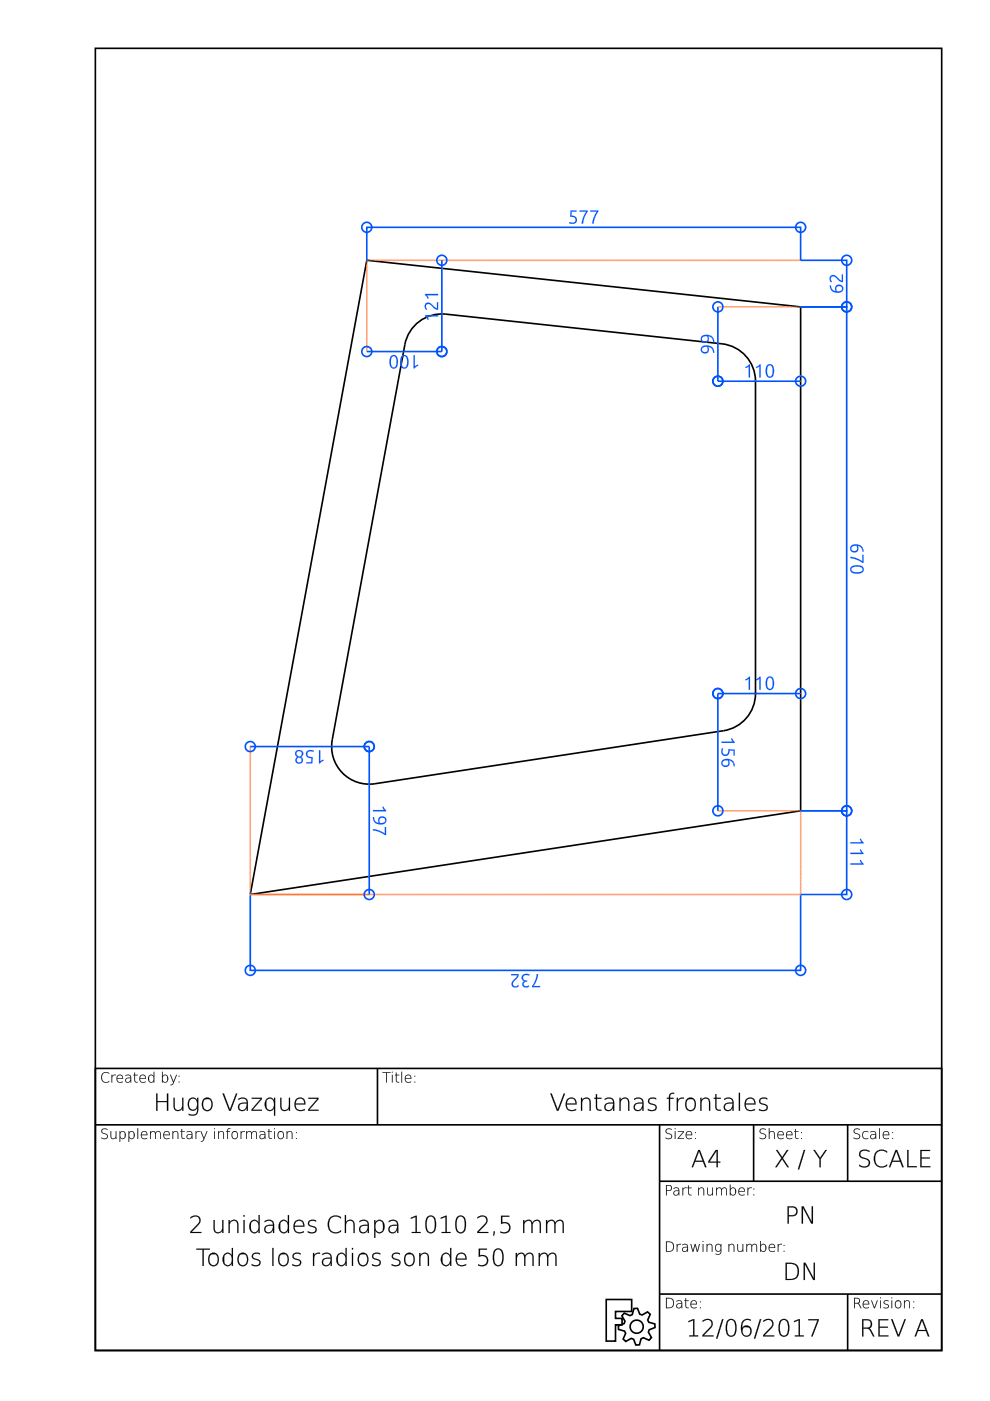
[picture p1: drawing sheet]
<svg xmlns="http://www.w3.org/2000/svg" width="210mm" height="297mm" viewBox="0 0 210 297" stroke-linecap="round" stroke-linejoin="round" font-family="sans-serif">
<g fill="none" stroke="#000" stroke-width=".35">
<path d="M20.2 10.2h179.5v276.1h-179.5zM77.8 55.2l92 9.9v106.8l-116.7 17.8zM87.7 69.2a8 8 0 0 1 6.8-2.6l58.6 6.3a8 8 0 0 1 7.1 7.9v66.2a8 8 0 0 1-6.8 7.9l-73.9 11.3a8 8 0 0 1-9.1-9.4l15.4-83.7a7.9 7.9 0 0 1 1.9-3.9zM20.2 226.5h179.5v59.8h-179.5zM20.2 238.5h179.5M80 226.5v12M139.8 238.5v47.8M159.8 238.5v11.9M179.7 238.5v11.9M139.8 250.4h59.9M128.5 275.5h5.4v2.6h-3.4v1.4h1.4v1.4h-1.4v3.4h-2zM132.4 278.4l1.2 .5 .5-.2 .3-1.3h.8l.4 1.2 .6 .2 1.1-.7 .6 .6-.6 1.2 .3 .5 1.2 .3 .1 .8-1.3 .4-.1 .5 .6 1.2-.5 .6-1.2-.6-.5 .3-.3 1.2-.8 .1-.5-1.3-.5-.1-1.1 .6-.6-.5 .5-1.2-.2-.5-1.3-.3v-.8l1.2-.5 .2-.5-.6-1.1z"/>
<path d="M139.8 274.4h59.9M179.7 274.4v11.9"/>
<circle cx="135" cy="281.3" r="1.39"/>
</g>
<g fill="#000">
<path d="M21.7 239.4a.83 .83 0 0 1 1.1 .1 .61 .61 0 0 0-.8-.1 .61 .61 0 0 0-.3 .7 1.11 1.11 0 0 1 1.1 1 .79 .79 0 0 1-1.3 .1 .63 .63 0 0 0 .8 .2 .63 .63 0 0 0 .3-.8 1.43 1.43 0 0 1-1.1-.7zM23.4 239.8h.2v1a.5 .5 0 0 0 .5 .6 .5 .5 0 0 0 .4-.6v-1h.2v1.7h-.2v-.3a.58 .58 0 0 1-.7 .3 .58 .58 0 0 1-.4-.7zM25.4 239.8h.1v.4a.63 .63 0 0 1 .8-.3 .63 .63 0 0 1 .4 .8 .63 .63 0 0 1-.4 .8 .63 .63 0 0 1-.8-.4v1h-.1zM25.7 240.1a.67 .67 0 0 0-.2 .9 .67 .67 0 0 0 .9 .2l.1-.5-.1-.6a.45 .45 0 0 0-.7 0zM27.2 239.8h.2v.4a.63 .63 0 0 1 .8-.3 .63 .63 0 0 1 .4 .8 .63 .63 0 0 1-.4 .8 .63 .63 0 0 1-.8-.4v1h-.2zM27.6 240.1a.67 .67 0 0 0-.2 .9 .67 .67 0 0 0 .9 .2l.1-.5-.1-.6a.45 .45 0 0 0-.7 0zM29.1 239.2h.2v2.3h-.2zM30.1 240a.69 .69 0 0 1 .8-.1 .69 .69 0 0 1 .4 .8h-1.3a.71 .71 0 0 0 .4 .7 .71 .71 0 0 0 .8-.1 .81 .81 0 0 1-1.1 0 .81 .81 0 0 1-.1-1.1zM30.2 240.1l-.2 .5h1.1a.54 .54 0 0 0-.3-.6 .54 .54 0 0 0-.6 .1zM31.8 239.8h.1v.3a.55 .55 0 0 1 .6-.3 .55 .55 0 0 1 .5 .4 .56 .56 0 0 1 .7-.4 .56 .56 0 0 1 .4 .7v1h-.2v-1a.48 .48 0 0 0-.5-.6 .48 .48 0 0 0-.4 .7v.9h-.1v-1a.48 .48 0 0 0-.5-.6 .48 .48 0 0 0-.5 .7v.9h-.1zM34.8 240a.69 .69 0 0 1 .9-.1 .69 .69 0 0 1 .3 .8h-1.2a.71 .71 0 0 0 .4 .7 .71 .71 0 0 0 .7-.1 .81 .81 0 0 1-1.1 0 .81 .81 0 0 1-.1-1.1zM35 240.1l-.2 .5h1.1a.54 .54 0 0 0-.3-.6 .54 .54 0 0 0-.6 .1zM36.6 239.8h.1v.3a.58 .58 0 0 1 .7-.3 .58 .58 0 0 1 .4 .7v1h-.1v-1a.5 .5 0 0 0-.5-.6 .5 .5 0 0 0-.5 .7v.9h-.1zM38.5 239.4h.1v.4h.6v.2h-.6l.1 1.2 .5 .3-.4-.1-.3-.3v-1.1h-.2l.2-.2zM39.8 240.7a.45 .45 0 0 0 .2 .7 .45 .45 0 0 0 .6-.4l.1-.4zM39.6 240a.71 .71 0 0 1 .8-.2 .71 .71 0 0 1 .4 .7v1h-.1v-.5a.58 .58 0 0 1-.7 .5 .58 .58 0 0 1-.5-.7 .58 .58 0 0 1 .8-.4h.4a.6 .6 0 0 0-.5-.5 .6 .6 0 0 0-.6 .2zM41.5 239.8h.1v.3l.4-.3h.4l-.1 .1a.56 .56 0 0 0-.7 .7v.9h-.1zM42.5 239.8h.2l.5 1.5 .6-1.5h.2l-.8 2-.4 .2-.2-.1h.4l.2-.4zM45.4 239.8h.1v1.7h-.1zM45.4 239.2h.1v.2h-.1zM46.2 239.8h.2v.3a.58 .58 0 0 1 .7-.3 .58 .58 0 0 1 .4 .7v1h-.2v-1a.5 .5 0 0 0-.5-.6 .5 .5 0 0 0-.4 .7v.9h-.2zM48.3 239.3l.5-.1-.4 .3-.1 .3h.5v.2h-.5v1.5h-.1v-1.5l-.3-.2h.3zM49.4 240.1a.71 .71 0 0 0-.1 .9 .71 .71 0 0 0 .8 .3 1 1 0 0 0 0-1.3zM49.3 240a.81 .81 0 0 1 1.2 .5 .81 .81 0 0 1-.7 1 .9 .9 0 0 1-.5-1.5zM51 239.8h.2v.3l.3-.3h.4v.1a.56 .56 0 0 0-.7 .7v.9h-.2zM52.2 239.8h.1v.3a.55 .55 0 0 1 .6-.3 .55 .55 0 0 1 .5 .4 .56 .56 0 0 1 .7-.4 .56 .56 0 0 1 .4 .7v1h-.2v-1a.48 .48 0 0 0-.5-.6 .48 .48 0 0 0-.4 .7v.9h-.1v-1a.48 .48 0 0 0-.5-.6 .48 .48 0 0 0-.5 .7v.9h-.1zM55.3 240.7a.45 .45 0 0 0 .2 .7 .45 .45 0 0 0 .6-.4v-.4zM55.1 240a.71 .71 0 0 1 .8-.2 .71 .71 0 0 1 .4 .7v1h-.2v-.5a.58 .58 0 0 1-.7 .5 .58 .58 0 0 1-.4-.7 .58 .58 0 0 1 .8-.4h.3a.6 .6 0 0 0-.4-.5 .6 .6 0 0 0-.6 .2zM56.9 239.4h.2v.4h.5v.2h-.5v1.2l.5 .3-.4-.1-.2-.3-.1-1.1h-.1l.1-.2zM58.1 239.8h.1v1.7h-.1zM58.1 239.2h.1v.2h-.1zM59.1 240.1a.71 .71 0 0 0-.1 .9 .71 .71 0 0 0 .8 .3 1 1 0 0 0 0-1.3zM59 240a.81 .81 0 0 1 1.2 .5 .81 .81 0 0 1-.7 1 .9 .9 0 0 1-.5-1.5zM60.8 239.8h.1v.3a.58 .58 0 0 1 .7-.3 .58 .58 0 0 1 .4 .7v1h-.1v-1a.5 .5 0 0 0-.5-.6 .5 .5 0 0 0-.5 .7v.9h-.1zM62.8 241.3h.1v.2h-.1zM62.8 240h.1v.2h-.1z"/>
<path d="M21.7 239.4l.3-.1a.54 .54 0 0 1 .8 .3l-.4-.2-.6 .1-.1 .5 .4 .3a.68 .68 0 0 1 .7 .8 .68 .68 0 0 1-1.1 .4l-.2-.2v-.2l.3 .2a.52 .52 0 0 0 .8-.1 .52 .52 0 0 0-.4-.7v-.1a.62 .62 0 0 1-.6-.3 .62 .62 0 0 1 .1-.7zM21.7 239.4a.57 .57 0 0 0 0 .9l.9 .3 .1 .3-.1 .4a.94 .94 0 0 1-1.1-.1l.2 .3 1-.1a.59 .59 0 0 0-.1-.9l-.3-.2a.49 .49 0 0 1-.7-.4 .49 .49 0 0 1 .6-.5l.6 .1v-.1l-.6-.1zM23.4 239.8h.2v1.4l.4 .2 .5-.3v-1.3h.2v1.7h-.2v-.3l-.3 .3-.6-.1zM23.4 239.8l.1 1a.57 .57 0 0 0 .4 .7 .57 .57 0 0 0 .7-.4l-.1 .4h.2v-1.7h-.2l.1 1a.51 .51 0 0 1-.5 .6 .51 .51 0 0 1-.5-.6v-1zM25.3 239.8h.2v.4l.2-.3a.61 .61 0 0 1 .6 0 .61 .61 0 0 1 .4 .5 .74 .74 0 0 1-.2 .9 .74 .74 0 0 1-.8 .1l-.2-.3v1h-.2zM25.4 239.8v2.3h.1v-1.1a.62 .62 0 0 0 .8 .5 .62 .62 0 0 0 .4-.8 .62 .62 0 0 0-.4-.8 .62 .62 0 0 0-.8 .4v-.5zM25.7 240.1l-.2 .6 .2 .5a.47 .47 0 0 0 .7-.1l-.1-1a.44 .44 0 0 0-.6 0zM25.6 240.1a.45 .45 0 0 1 .8 0l.1 .6-.1 .5a.54 .54 0 0 1-.7 .1 .54 .54 0 0 1-.2-.6zM27.2 239.8h.2v.4l.2-.3a.61 .61 0 0 1 .6 0 .61 .61 0 0 1 .4 .5 .74 .74 0 0 1-.2 .9 .74 .74 0 0 1-.8 .1l-.2-.3v1h-.2zM27.2 239.8v2.3h.2v-1.1a.62 .62 0 0 0 .8 .5 .62 .62 0 0 0 .4-.8 .62 .62 0 0 0-.4-.8 .62 .62 0 0 0-.8 .4v-.5zM27.6 240.1l-.2 .6 .2 .5a.47 .47 0 0 0 .7-.1l-.1-1a.44 .44 0 0 0-.6 0zM27.5 240.1a.45 .45 0 0 1 .8 0l.1 .6-.1 .5a.54 .54 0 0 1-.7 .1 .54 .54 0 0 1-.2-.6zM29.1 239.2h.2v2.3h-.2zM29.1 239.2v2.3h.2v-2.3zM30.1 240a.7 .7 0 0 1 .8-.1 .7 .7 0 0 1 .4 .8h-1.3a.7 .7 0 0 0 .4 .7 .7 .7 0 0 0 .8-.2v.1a.71 .71 0 0 1-1.1 0l-.2-.6zM30.1 240a.87 .87 0 0 0-.1 1.2 .87 .87 0 0 0 1.2 .2v-.1l-.4 .1-.5-.1-.2-.2-.1-.4h1.3l-.2-.7-.5-.2zM30.2 240.1l-.2 .5h1.1a.53 .53 0 0 0-.3-.6 .53 .53 0 0 0-.6 .1zM30.2 240.1l.6-.2 .3 .3v.4h-1.1zM31.8 239.8h.2l-.1 .3a.55 .55 0 0 1 .6-.3 .55 .55 0 0 1 .5 .4l.4-.4 .6 .1 .1 1.6h-.2v-1a.47 .47 0 0 0-.5-.6 .47 .47 0 0 0-.4 .7v.9h-.1v-1a.47 .47 0 0 0-.5-.6 .47 .47 0 0 0-.4 .7v.9h-.2zM31.8 239.8v1.7h.1l.1-1.2 .1-.2a.44 .44 0 0 1 .6-.1 .44 .44 0 0 1 .2 .5v1h.1v-1.2l.2-.2a.44 .44 0 0 1 .6-.1 .44 .44 0 0 1 .2 .5l-.1 1h.2v-1a.55 .55 0 0 0-.5-.7 .55 .55 0 0 0-.6 .4l-.2-.3-.3-.1-.3 .1-.3 .3v-.4zM34.8 240a.7 .7 0 0 1 .9-.1 .7 .7 0 0 1 .3 .8h-1.2a.7 .7 0 0 0 .4 .7 .7 .7 0 0 0 .8-.2v.1a.71 .71 0 0 1-1.2 0l-.2-.6zM34.8 240a.87 .87 0 0 0 0 1.2 .87 .87 0 0 0 1.1 .2v-.1l-.4 .1-.5-.1-.2-.2-.1-.4h1.3l-.2-.7-.4-.2zM35 240.1l-.2 .5h1.1a.53 .53 0 0 0-.3-.6 .53 .53 0 0 0-.6 .1zM34.9 240.1l.7-.2 .2 .3 .1 .4h-1.1zM36.6 239.8h.1v.3l.4-.3 .6 .2 .1 1.5h-.1l-.1-1.3-.3-.3-.5 .3-.1 1.3h-.1zM36.6 239.8v1.7h.1v-.9a.51 .51 0 0 1 .5-.7 .51 .51 0 0 1 .5 .6v1h.1v-1a.57 .57 0 0 0-.4-.7 .57 .57 0 0 0-.7 .4v-.4zM38.5 239.4h.1v.4h.6v.2h-.6v.9a.39 .39 0 0 0 .6 .4v.1a.43 .43 0 0 1-.6 0 .43 .43 0 0 1-.1-.5v-.9h-.2v-.2h.2zM38.5 239.4v.5l-.2 .1 .2-.1v1.2l.3 .3 .4 .1v-.1l-.4-.1-.2-.4v-1l.6 .1v-.2l-.6 .1v-.5zM39.8 240.7a.44 .44 0 0 0 .2 .7 .44 .44 0 0 0 .6-.4l.1-.4zM39.8 240.7l.9-.2-.2 .6a.44 .44 0 0 1-.6 .3 .44 .44 0 0 1-.1-.7zM39.6 240a.92 .92 0 0 1 1 0l.2 .3v1.2h-.2l.1-.5-.3 .4a.53 .53 0 0 1-.8-.1 .53 .53 0 0 1 .1-.7l.9-.2a.52 .52 0 0 0-.8-.4l-.2 .1zM39.6 240v.1a.74 .74 0 0 1 .9 0l.2 .4a.74 .74 0 0 0-1.1 .7l.1 .2a.63 .63 0 0 0 1-.5v.6h.1v-1a.65 .65 0 0 0-.3-.6 .65 .65 0 0 0-.7 0zM41.5 239.8h.1v.3l.4-.3h.4v.2h-.4l-.3 .2-.1 1.3h-.1zM41.5 239.8v1.7h.1v-.9a.58 .58 0 0 1 .7-.7l.1-.1h-.4l-.4 .4v-.4zM42.5 239.8h.2l.5 1.5 .6-1.5h.2l-.8 2-.4 .3h-.2v-.2h.4l.2-.4zM42.5 239.8l.7 1.7-.2 .4h-.4l.2 .1 .3-.2 .9-2h-.2l-.6 1.5-.5-1.5zM45.4 239.8h.2v1.7h-.2zM45.4 239.8v1.7h.1v-1.7zM45.4 239.2h.2v.2h-.2zM45.4 239.2v.2h.1v-.2zM46.2 239.8h.2v.3l.3-.3 .7 .2 .1 1.5h-.2v-1.3l-.4-.3-.4 .3-.1 1.3h-.2zM46.2 239.8v1.7h.2v-.9a.51 .51 0 0 1 .4-.7 .51 .51 0 0 1 .6 .6l-.1 1h.2v-1a.57 .57 0 0 0-.5-.7 .57 .57 0 0 0-.6 .4v-.4zM48.3 239.3l.6-.1v.1l-.5 .2-.1 .3h.5v.2h-.5v1.5h-.1v-1.5h-.3v-.2h.3zM48.3 239.3l-.1 .6-.3-.1v.2l.3-.1v1.6h.1v-1.6l.5 .1v-.2l-.5 .1v-.4l.5-.3zM49.4 240.1a.69 .69 0 0 0-.1 .9 .69 .69 0 0 0 .8 .3 .99 .99 0 0 0 0-1.3zM49.4 240.1l.7-.1 .2 .7-.1 .5a.47 .47 0 0 1-.8 0l-.2-.5zM49.3 240a.74 .74 0 0 1 .9 0 .74 .74 0 0 1 .2 .9l-.1 .4a.64 .64 0 0 1-1.1-.2l-.1-.7zM49.3 240l-.2 .7 .2 .6a.72 .72 0 0 0 .9 .1 .72 .72 0 0 0 .2-1l-.1-.4-.3-.2h-.4zM51 239.8h.2v.3l.3-.3h.4v.2h-.4l-.3 .2v1.3h-.2zM51 239.8v1.7h.2l-.1-.9a.58 .58 0 0 1 .8-.7v-.1h-.4l-.4 .4 .1-.4zM52.2 239.8h.1v.3a.55 .55 0 0 1 .6-.3 .55 .55 0 0 1 .5 .4l.4-.4 .5 .1 .2 1.6h-.2v-1a.47 .47 0 0 0-.5-.6 .47 .47 0 0 0-.4 .7v.9h-.2v-1a.47 .47 0 0 0-.4-.6 .47 .47 0 0 0-.5 .7v.9h-.1zM52.2 239.8v1.7h.1v-1.2l.2-.2a.44 .44 0 0 1 .6-.1 .44 .44 0 0 1 .2 .5v1h.1v-1.2l.2-.2a.44 .44 0 0 1 .5-.1 .44 .44 0 0 1 .2 .5v1h.2l-.1-1a.55 .55 0 0 0-.4-.7 .55 .55 0 0 0-.6 .4l-.2-.3-.3-.1-.3 .1-.3 .3v-.4zM55.3 240.7a.44 .44 0 0 0 .2 .7 .44 .44 0 0 0 .6-.4v-.4zM55.3 240.7l.8-.2-.1 .6a.44 .44 0 0 1-.7 .3 .44 .44 0 0 1 0-.7zM55.1 240a.92 .92 0 0 1 1 0l.2 .3v1.2h-.2v-.5l-.3 .4a.53 .53 0 0 1-.7-.1 .53 .53 0 0 1 .1-.7l.9-.2a.52 .52 0 0 0-.8-.4l-.2 .1zM55.1 240v.1a.74 .74 0 0 1 .9 0l.1 .4a.74 .74 0 0 0-1 .7l.1 .2a.63 .63 0 0 0 .9-.5v.6h.2l-.1-1a.65 .65 0 0 0-.2-.6 .65 .65 0 0 0-.7 0zM56.9 239.4h.2v.4h.6v.2h-.6v.9a.39 .39 0 0 0 .6 .4v.1a.43 .43 0 0 1-.6 0 .43 .43 0 0 1-.2-.5v-.9h-.2v-.2h.2zM56.9 239.4l.1 .5-.2 .1 .2-.1v1.2l.2 .3 .4 .1v-.1l-.4-.1-.1-.4v-1l.5 .1v-.2l-.5 .1v-.5zM58.1 239.8h.2v1.7h-.2zM58.1 239.8v1.7h.1v-1.7zM58.1 239.2h.2v.2h-.2zM58.1 239.2v.2h.1v-.2zM59.1 240.1a.69 .69 0 0 0-.1 .9 .69 .69 0 0 0 .8 .3 .99 .99 0 0 0 0-1.3zM59.1 240.1l.8-.1 .2 .7-.2 .5a.47 .47 0 0 1-.8 0l-.1-.5zM59 240a.74 .74 0 0 1 1 0 .74 .74 0 0 1 .2 .9l-.2 .4a.64 .64 0 0 1-1.1-.2l-.1-.7zM59 240l-.1 .7 .1 .6a.72 .72 0 0 0 1 .1 .72 .72 0 0 0 .2-1l-.2-.4-.3-.2h-.4zM60.8 239.8h.1v.3l.4-.3 .6 .2 .1 1.5h-.1l-.1-1.3-.3-.3-.5 .3-.1 1.3h-.1zM60.8 239.8v1.7h.1v-.9a.51 .51 0 0 1 .5-.7 .51 .51 0 0 1 .5 .6v1h.1v-1a.57 .57 0 0 0-.4-.7 .57 .57 0 0 0-.7 .4v-.4zM62.7 241.3h.2v.2h-.2zM62.8 241.3v.2h.1v-.2zM62.7 240h.2v.2h-.2zM62.8 240v.2h.1v-.2z"/>
<path d="M21.7 227.6a.87 .87 0 0 1 1.4 .1 .93 .93 0 0 0-1.2-.1 .93 .93 0 0 0-.3 1.1 .86 .86 0 0 0 .7 .7 .86 .86 0 0 0 .8-.2v.1a1.1 1.1 0 0 1-1.4 0 1.1 1.1 0 0 1-.1-1.5zM23.6 227.9h.2v.3l.3-.3h.4v.1a.56 .56 0 0 0-.7 .7v.8h-.2zM24.9 228.1a.69 .69 0 0 1 .9-.2 .69 .69 0 0 1 .3 .8h-1.3a.71 .71 0 0 0 .4 .7 .71 .71 0 0 0 .8-.1 .81 .81 0 0 1-1.1 .1 .81 .81 0 0 1-.1-1.2zM25 228.1l-.1 .5h1.1a.54 .54 0 0 0-.3-.6 .54 .54 0 0 0-.7 .1zM26.8 228.7a.45 .45 0 0 0 .2 .7 .45 .45 0 0 0 .6-.4l.1-.4zM26.6 228a.71 .71 0 0 1 .8-.1 .71 .71 0 0 1 .4 .7v.9h-.1v-.4a.58 .58 0 0 1-.7 .5 .58 .58 0 0 1-.4-.8 .58 .58 0 0 1 .7-.3h.4a.6 .6 0 0 0-.4-.5 .6 .6 0 0 0-.7 .1zM28.5 227.4h.1v.5h.6v.1h-.6l.1 1.2 .5 .3h-.4l-.3-.3v-1.2h-.2l.2-.1zM29.7 228.1a.69 .69 0 0 1 .9-.2 .69 .69 0 0 1 .3 .8h-1.2a.71 .71 0 0 0 .4 .7 .71 .71 0 0 0 .8-.1 .81 .81 0 0 1-1.2 .1 .81 .81 0 0 1-.1-1.2zM29.9 228.1l-.2 .5h1.1a.54 .54 0 0 0-.3-.6 .54 .54 0 0 0-.6 .1zM31.6 228.1l.5-.3 .5 .5v-1.1h.1v2.3h-.1v-.4a.63 .63 0 0 1-.8 .4 .63 .63 0 0 1-.4-.8zM31.7 228.1l-.1 .8a.52 .52 0 0 0 .6 .5 .52 .52 0 0 0 .4-.7l-.2-.6a.45 .45 0 0 0-.7 0zM34.6 228.1a.67 .67 0 0 0-.1 .9 .67 .67 0 0 0 .9 .3l.1-.5-.1-.7a.45 .45 0 0 0-.8 0zM34.3 227.2h.2v1.1a.63 .63 0 0 1 .8-.4 .63 .63 0 0 1 .4 .8 .63 .63 0 0 1-.4 .8 .63 .63 0 0 1-.8-.4v.4h-.2zM36.1 227.9h.1l.6 1.4 .6-1.4h.1l-.8 2-.4 .2-.2-.1 .4-.1 .2-.4zM37.9 229.3h.1v.2h-.1zM37.9 228.1h.1v.2h-.1z"/>
<path d="M21.7 227.6l.5-.3h.4l.6 .2v.2a.91 .91 0 0 0-1.2-.1 .91 .91 0 0 0-.3 1.1l.1 .5 .4 .2h.6l.4-.3v.3l-.4 .1a1.12 1.12 0 0 1-1.3-.5 1.12 1.12 0 0 1 .2-1.4zM21.7 227.6l-.2 .8 .2 .9a1.17 1.17 0 0 0 1.4 0v-.1a.92 .92 0 0 1-1.3 0l-.2-.8 .2-.7 .7-.3 .6 .3v-.2a1.13 1.13 0 0 0-1.4 .1zM23.6 227.9h.2v.3l.3-.3 .4-.1v.2h-.3l-.4 .3v1.2h-.2zM23.6 227.9v1.6h.2v-.8a.58 .58 0 0 1 .7-.7v-.1h-.4l-.3 .4v-.4zM24.9 228.1a.7 .7 0 0 1 .9-.2 .7 .7 0 0 1 .3 .8h-1.2a.7 .7 0 0 0 .4 .7 .7 .7 0 0 0 .7-.1 .71 .71 0 0 1-1.1 .1l-.2-.7zM24.9 228.1a.87 .87 0 0 0-.1 1.2 .87 .87 0 0 0 1.2 .1v-.1l-.4 .1h-.5l-.2-.3-.1-.4h1.3l-.2-.6-.5-.2zM25 228.1l-.1 .5h1a.53 .53 0 0 0-.2-.6 .53 .53 0 0 0-.7 .1zM25 228.1l.6-.1 .3 .2 .1 .4h-1.2zM26.8 228.7a.44 .44 0 0 0 .2 .7 .44 .44 0 0 0 .6-.4l.1-.4zM26.8 228.7l.9-.1-.2 .6a.44 .44 0 0 1-.6 .2 .44 .44 0 0 1-.1-.7zM26.6 228a.92 .92 0 0 1 1.1 0l.1 .3v1.2h-.1v-.4l-.3 .4a.53 .53 0 0 1-.8-.1 .53 .53 0 0 1 .1-.8l1-.1a.52 .52 0 0 0-.8-.5l-.3 .2zM26.6 228v.1a.74 .74 0 0 1 1 0l.1 .4a.74 .74 0 0 0-1.1 .8l.1 .1a.63 .63 0 0 0 1-.4v.5h.1v-.9a.65 .65 0 0 0-.3-.6 .65 .65 0 0 0-.6-.1zM28.5 227.4h.1v.5h.6v.1h-.6v1a.39 .39 0 0 0 .6 .4 .43 .43 0 0 1-.5 .1 .43 .43 0 0 1-.2-.5v-1h-.2v-.1h.2zM28.5 227.4v.5l-.2 .1h.2v1.2l.3 .3h.4v-.1h-.4l-.2-.4v-1h.6v-.1h-.6v-.5zM29.7 228.1a.7 .7 0 0 1 .9-.2 .7 .7 0 0 1 .3 .8h-1.2a.7 .7 0 0 0 .4 .7 .7 .7 0 0 0 .8-.1 .71 .71 0 0 1-1.1 .1l-.3-.7zM29.8 228.1a.87 .87 0 0 0-.1 1.2 .87 .87 0 0 0 1.2 .1v-.1l-.4 .1h-.5l-.3-.3v-.4h1.2l-.1-.6-.5-.2zM29.9 228.1l-.2 .5h1.1a.53 .53 0 0 0-.3-.6 .53 .53 0 0 0-.6 .1zM29.9 228.1l.6-.1 .2 .2 .1 .4h-1.1zM31.6 228.1l.5-.3 .5 .4v-1h.1v2.3h-.1v-.4l-.2 .3a.61 .61 0 0 1-.7 .1 .61 .61 0 0 1-.3-.6zM31.6 228.1a.79 .79 0 0 0-.2 1 .79 .79 0 0 0 1 .3l.2-.3v.4h.1v-2.3h-.1v1.1a.56 .56 0 0 0-.4-.4 .56 .56 0 0 0-.6 .2zM31.6 228.2l.1 1.1a.44 .44 0 0 0 .7 0l.2-.6-.2-.6a.47 .47 0 0 0-.8 .1zM31.7 228.1a.54 .54 0 0 1 .7 0 .54 .54 0 0 1 .2 .6 .54 .54 0 0 1-.2 .6 .54 .54 0 0 1-.7 0l-.1-.7zM34.6 228.1l-.1 .6 .2 .6a.47 .47 0 0 0 .7-.1l-.1-1.1a.44 .44 0 0 0-.6 0zM34.6 228.1a.45 .45 0 0 1 .8 0l.1 .7-.1 .5a.54 .54 0 0 1-.7 0 .54 .54 0 0 1-.2-.6zM34.3 227.2h.2v1l.2-.2a.61 .61 0 0 1 .6-.1 .61 .61 0 0 1 .4 .6 .74 .74 0 0 1-.2 .8 .74 .74 0 0 1-.8 .1l-.2-.3v.4h-.2zM34.3 227.2v2.3h.2v-.4a.62 .62 0 0 0 .8 .4 .62 .62 0 0 0 .4-.8 .62 .62 0 0 0-.4-.8 .62 .62 0 0 0-.8 .4v-1.1zM36 227.9h.2l.6 1.4 .6-1.4h.1l-.8 2-.4 .2h-.2v-.1l.4-.1 .2-.4zM36.1 227.9l.6 1.6-.2 .4-.4 .1 .2 .1 .4-.3 .8-1.9h-.1l-.6 1.5-.6-1.5zM37.9 229.3h.2v.2h-.2zM37.9 229.3v.2h.1v-.2zM37.9 228.1h.2v.2h-.2zM37.9 228.1v.2h.1v-.2z"/>
<path d="M33.1 231.9h.3v1.6h2v-1.6h.2v3.6h-.2v-1.8h-2v1.8h-.3zM36.8 232.8h.2v1.6a.83 .83 0 0 0 .9 1 .83 .83 0 0 0 .7-1.1v-1.5h.3v2.7h-.3v-.5a.97 .97 0 0 1-1.1 .5 .97 .97 0 0 1-.7-1.1zM40.5 233a1.32 1.32 0 0 0 .4 2.3 1.25 1.25 0 0 0 .9-1.2 1.25 1.25 0 0 0-.9-1.2zM40.1 233.1a.97 .97 0 0 1 1.7 .3v-.6h.2v2.4a1.31 1.31 0 0 1-.6 1.2 1.31 1.31 0 0 1-1.4 0v-.3a1.13 1.13 0 0 0 1.4 .1 1.13 1.13 0 0 0 .4-1.4 1.05 1.05 0 0 1-1.3 .6 1.05 1.05 0 0 1-.7-1.3zM43.3 233.2a1.24 1.24 0 0 0-.3 1.4 1.24 1.24 0 0 0 1.2 .7 1.51 1.51 0 0 0 .3-2.2l-.8-.1zM43.1 233.1a1.14 1.14 0 0 1 1.4-.2 1.14 1.14 0 0 1 .6 1.2 1.16 1.16 0 0 1-1.2 1.5 1.16 1.16 0 0 1-1.1-1.5zM47.2 231.9h.3l1.3 3.4 1.2-3.4h.3l-1.4 3.6h-.3zM50.9 234.2a.73 .73 0 0 0 .1 1.1 .73 .73 0 0 0 1.1-.4l.2-.9h-.9zM50.6 233a1.22 1.22 0 0 1 1.3-.2 1.22 1.22 0 0 1 .6 1.1v1.6h-.2v-.7a.93 .93 0 0 1-.9 .9 .93 .93 0 0 1-.9-1 .93 .93 0 0 1 .9-.9h.9a.99 .99 0 0 0-.7-.9 .99 .99 0 0 0-1 .3zM53.4 232.8h2.1v.2l-2 2.3h2v.2h-2.2v-.3l2-2.2h-1.9zM56.6 233.2a1.42 1.42 0 0 0 .6 2.2 1.31 1.31 0 0 0 .9-1.3 1.31 1.31 0 0 0-.9-1.2zM56.4 233.1a.93 .93 0 0 1 1-.4 .93 .93 0 0 1 .7 .7v-.6h.2v3.7h-.2v-1.6a1.01 1.01 0 0 1-1.2 .6 1.01 1.01 0 0 1-.8-1.1l.1-.8zM59.4 232.8h.3v1.6a.83 .83 0 0 0 .8 1 .83 .83 0 0 0 .8-1.1v-1.5h.2v2.7h-.2v-.5a.97 .97 0 0 1-1.2 .5 .97 .97 0 0 1-.7-1.1zM62.8 233.1a1.15 1.15 0 0 1 1.4-.3 1.15 1.15 0 0 1 .5 1.4h-2a1.18 1.18 0 0 0 .6 1.1 1.18 1.18 0 0 0 1.3-.2v.3a1.44 1.44 0 0 1-1.7-.1 1.44 1.44 0 0 1-.4-1.8zM63 233.1l-.3 .9h1.8a.91 .91 0 0 0-.4-1 .91 .91 0 0 0-1.1 .1zM65.4 232.8h2.1v.2l-2 2.3h2v.2h-2.2v-.3l2-2.2h-1.9z"/>
<path d="M33.1 231.8h.3v1.7h2v-1.7h.3v3.7h-.3v-1.8h-2v1.8h-.3zM33.1 231.9v3.6h.3l-.1-1.9h2.1v1.9h.2v-3.6h-.2v1.6h-2.1l.1-1.6zM36.8 232.7h.3v1.7a.75 .75 0 0 0 .3 .9 .75 .75 0 0 0 .9-.2l.3-.4v-2h.3v2.8h-.3v-.5l-.3 .4-.6 .2-.5-.1-.3-.4zM36.8 232.8v1.6a.95 .95 0 0 0 .7 1.1 .95 .95 0 0 0 1.2-.6l-.1 .6h.3v-2.7h-.3l.1 1.5a.85 .85 0 0 1-.8 1.1 .85 .85 0 0 1-.9-1v-1.6zM40.5 233.1a1.3 1.3 0 0 0 .4 2.2 1.22 1.22 0 0 0 .9-1.2 1.22 1.22 0 0 0-.9-1.2zM40.3 233.2a.92 .92 0 0 1 1.1-.2 .92 .92 0 0 1 .4 1.1 .94 .94 0 0 1-.9 1.2 .94 .94 0 0 1-.9-1.2zM40.1 233.1a.96 .96 0 0 1 .9-.4 .96 .96 0 0 1 .8 .7v-.7h.2v2.5a1.29 1.29 0 0 1-1.8 1.3l-.2-.1v-.3a1.13 1.13 0 0 0 1.4 0 1.13 1.13 0 0 0 .4-1.3l-.3 .5-.6 .2a1.15 1.15 0 0 1-1.1-1.4zM40.1 233.1a1.63 1.63 0 0 0 .5 2.3 .96 .96 0 0 0 1.2-.7v.5a1.09 1.09 0 0 1-.6 1.1 1.09 1.09 0 0 1-1.2-.2v.3l.4 .1a1.16 1.16 0 0 0 1.6-1.3v-2.4h-.2v.7l-.3-.6-.4-.1h-.5zM43.3 233.3a1.54 1.54 0 0 0 .4 2 1.22 1.22 0 0 0 1.1-.7 1.22 1.22 0 0 0-.2-1.3l-.1-.2-.5-.1zM43.3 233.2a1.25 1.25 0 0 1 1.2-.2l.3 .5 .1 .6-.3 .9a.78 .78 0 0 1-1.3 0l-.3-.9zM43.3 232.9a1.24 1.24 0 0 1 1.4 .1 1.24 1.24 0 0 1 .4 1.5l-.3 .7a1.06 1.06 0 0 1-1.8-.2 1.88 1.88 0 0 1 .3-2.1zM43.1 233.1a2.03 2.03 0 0 0 0 2.1 1.14 1.14 0 0 0 1.4 .2 1.14 1.14 0 0 0 .5-1.3l-.3-1a1.05 1.05 0 0 0-1.6 0zM47.2 231.8h.3l1.3 3.5 1.2-3.5h.3l-1.4 3.7h-.3zM47.2 231.9l1.4 3.6h.3l1.4-3.6h-.3l-1.2 3.4-1.3-3.4zM51 234.2a.7 .7 0 0 0 0 1.1 .7 .7 0 0 0 1.1-.4l.2-.9zM50.9 234.1l.5-.1 .9-.1-.2 1a.74 .74 0 0 1-1.1 .4 .74 .74 0 0 1-.1-1.2zM50.5 233a1.54 1.54 0 0 1 1.8 0l.3 .6v1.9h-.3v-.7l-.5 .6a.88 .88 0 0 1-1.2-.1 .88 .88 0 0 1 .2-1.3l.6-.2h.9a.86 .86 0 0 0-.4-.8 .86 .86 0 0 0-.9 0l-.5 .3zM50.6 233l-.1 .2a1.32 1.32 0 0 1 1.6-.1l.2 .7a1.39 1.39 0 0 0-1.8 .9l.2 .7a1.05 1.05 0 0 0 1.7-.8l-.1 .9h.2v-1.6a1.08 1.08 0 0 0-.4-1 1.08 1.08 0 0 0-1.1-.1zM53.4 232.7h2.1v.3l-2 2.3h2v.2h-2.2v-.3l2-2.2h-1.9zM53.4 232.8v.2l2-.1-2.1 2.3v.3h2.2v-.2h-2l2-2.3v-.2zM56.5 233.3v1a.78 .78 0 0 0 .3 .9 .78 .78 0 0 0 1-.1 1.9 1.9 0 0 0 0-1.9l-.6-.3zM56.6 233.2a.89 .89 0 0 1 1.2-.2 .89 .89 0 0 1 .3 1.1 .92 .92 0 0 1-.3 1.1 .92 .92 0 0 1-1.2-.1 2.41 2.41 0 0 1 0-1.9zM56.4 233.1l.5-.4h.5l.5 .3 .2 .4v-.7h.2v3.9h-.2v-1.7l-.3 .5a1.04 1.04 0 0 1-1.2 0 1.04 1.04 0 0 1-.5-1l.1-.9zM56.5 233.1a1.44 1.44 0 0 0-.3 1.5 1.44 1.44 0 0 0 1.2 .9l.5-.3 .2-.4v1.7h.2v-3.7h-.2v.7a.93 .93 0 0 0-.7-.7 .93 .93 0 0 0-.9 .3zM59.4 232.7h.3v1.7a.75 .75 0 0 0 .3 .9 .75 .75 0 0 0 1-.2l.2-.4v-2h.3v2.8h-.3v-.5l-.2 .4-.7 .2-.5-.1-.3-.4zM59.4 232.8l.1 1.6a.95 .95 0 0 0 .7 1.1 .95 .95 0 0 0 1.1-.6v.6h.2v-2.7h-.2v1.5a.85 .85 0 0 1-.8 1.1 .85 .85 0 0 1-.9-1l.1-1.6zM62.7 233.1h.1a1.16 1.16 0 0 1 1.7-.1l.3 1.2h-2.1a1.16 1.16 0 0 0 .6 1.1 1.16 1.16 0 0 0 1.3-.2h.1a.68 .68 0 0 1-1 .5l-.5-.1-.4-.3a1.93 1.93 0 0 1-.1-2.1zM62.8 233.1a1.44 1.44 0 0 0-.3 1.6 1.44 1.44 0 0 0 1.4 .8l.7-.1v-.3l-.7 .3-.8-.1-.3-.4-.2-.8 2.1 .1-.2-1.1a1.21 1.21 0 0 0-1.7 0zM63 233.1l-.3 .9h1.8a.88 .88 0 0 0-.5-1 .88 .88 0 0 0-1 .2zM63 233.1l.4-.2 .7 .1 .3 .3 .1 .7h-1.8zM65.4 232.7h2.1v.3l-2 2.3h2v.2h-2.2v-.3l2-2.2h-1.9zM65.4 232.8v.2l2-.1-2.1 2.3v.3h2.2v-.2h-2l2-2.3v-.2z"/>
<path d="M81.1 227.3h1.7v.2h-.8v2h-.1v-2h-.8zM83.1 227.9h.1v1.6h-.1zM83.1 227.2h.1v.2h-.1zM83.9 227.4h.2v.5h.5v.1h-.5v1.2l.5 .3h-.4l-.2-.3-.1-1.2h-.2l.2-.1zM85.1 227.2h.1v2.3h-.1zM86 228.1a.69 .69 0 0 1 .9-.2 .69 .69 0 0 1 .3 .8h-1.2a.71 .71 0 0 0 .4 .7 .71 .71 0 0 0 .8-.1 .81 .81 0 0 1-1.2 .1 .81 .81 0 0 1-.1-1.2zM86.2 228.1l-.2 .5h1.1a.54 .54 0 0 0-.3-.6 .54 .54 0 0 0-.6 .1zM87.9 229.3h.1v.2h-.1zM87.9 228.1h.1v.2h-.1z"/>
<path d="M81.1 227.3h1.7v.2h-.8v2h-.1v-2h-.8zM81.1 227.3v.2l.8-.1v2.1h.1v-2.1l.8 .1v-.2zM83.1 227.9h.2v1.6h-.2zM83.1 227.9v1.6h.1v-1.6zM83.1 227.2h.2v.2h-.2zM83.1 227.2v.2h.1v-.2zM83.9 227.4h.2v.5h.5v.1h-.5v1a.39 .39 0 0 0 .5 .4 .43 .43 0 0 1-.5 .1 .43 .43 0 0 1-.2-.5v-1h-.2v-.1h.2zM83.9 227.4l.1 .5-.3 .1h.3v1.2l.2 .3h.4v-.1h-.4l-.1-.4v-1h.5v-.1h-.5v-.5zM85.1 227.2h.2v2.3h-.2zM85.1 227.2v2.3h.1v-2.3zM86 228.1a.7 .7 0 0 1 .9-.2 .7 .7 0 0 1 .3 .8h-1.2a.7 .7 0 0 0 .4 .7 .7 .7 0 0 0 .8-.1 .71 .71 0 0 1-1.2 .1l-.2-.7zM86 228.1a.87 .87 0 0 0 0 1.2 .87 .87 0 0 0 1.1 .1l.1-.1-.5 .1h-.4l-.3-.3v-.4h1.2l-.1-.6-.5-.2zM86.2 228.1l-.2 .5h1.1a.53 .53 0 0 0-.3-.6 .53 .53 0 0 0-.6 .1zM86.2 228.1l.6-.1 .2 .2 .1 .4h-1.1zM87.9 229.3h.1v.2h-.1zM87.9 229.3v.2h.1v-.2zM87.9 228.1h.1v.2h-.1zM87.9 228.1v.2h.1v-.2z"/>
<path d="M116.7 231.8h.3l1.2 3.5 1.3-3.5h.3l-1.4 3.7h-.3zM116.7 231.9l1.4 3.6h.3l1.4-3.6h-.3l-1.3 3.4-1.2-3.4zM120.2 233.1h.1a1.16 1.16 0 0 1 1.7-.1l.3 1.2h-2.1a1.16 1.16 0 0 0 .6 1.1 1.16 1.16 0 0 0 1.3-.2h.1a.68 .68 0 0 1-1 .5l-.5-.1-.4-.3a1.93 1.93 0 0 1-.1-2.1zM120.3 233.1a1.44 1.44 0 0 0-.3 1.6 1.44 1.44 0 0 0 1.4 .8l.7-.1v-.3l-.7 .3-.8-.1-.3-.4-.1-.8 2 .1-.2-1.1a1.21 1.21 0 0 0-1.7 0zM120.5 233.1l-.3 .9h1.8a.88 .88 0 0 0-.4-1 .88 .88 0 0 0-1.1 .2zM120.5 233.1l.4-.2 .7 .1 .3 .3 .1 .7h-1.8zM123.2 232.7h.2v.6l.3-.4 .4-.2h.5l.4 .3 .2 .5 .1 2h-.3v-1.6a.75 .75 0 0 0-.4-.9 .75 .75 0 0 0-.9 .2l-.2 .4-.1 1.9h-.2zM123.2 232.8v2.7h.2v-1.5a.85 .85 0 0 1 .8-1.1 .85 .85 0 0 1 .8 1v1.6h.2v-1.6a.95 .95 0 0 0-.7-1.1 .95 .95 0 0 0-1.1 .6v-.6zM126.3 232h.3v.8l.9-.1v.3h-.9v1.6a.65 .65 0 0 0 .9 .7v.2a.9 .9 0 0 1-1.2-.9l.1-1.6h-.4v-.3l.4 .1zM126.4 232v.8h-.4v.2l.4-.1v2l.4 .5 .7 .1v-.2l-.7-.1-.2-.6v-1.7l.9 .1v-.2h-.9v-.8zM128.6 234.2a.7 .7 0 0 0 .1 1.1 .7 .7 0 0 0 1-.4l.3-.9zM128.6 234.1l.5-.1 .9-.1-.2 1a.74 .74 0 0 1-1.1 .4 .74 .74 0 0 1-.1-1.2zM128.2 233a1.54 1.54 0 0 1 1.8 0l.2 .6v1.9h-.2v-.7l-.5 .6a.88 .88 0 0 1-1.2-.1 .88 .88 0 0 1 .1-1.3l.7-.2h.9a.86 .86 0 0 0-.5-.8 .86 .86 0 0 0-.9 0l-.4 .3zM128.2 233v.2a1.32 1.32 0 0 1 1.6-.1l.2 .7a1.39 1.39 0 0 0-1.8 .9l.2 .7a1.05 1.05 0 0 0 1.6-.8v.9h.2v-1.6a1.08 1.08 0 0 0-.4-1 1.08 1.08 0 0 0-1.2-.1zM131.3 232.7h.3v.6l.3-.4 .4-.2h.5l.4 .3 .2 .5v2h-.2v-1.6a.75 .75 0 0 0-.4-.9 .75 .75 0 0 0-.9 .2l-.3 .4v1.9h-.3zM131.4 232.8v2.7h.2v-1.5a.85 .85 0 0 1 .7-1.1 .85 .85 0 0 1 .9 1v1.6h.2v-1.6a.95 .95 0 0 0-.7-1.1 .95 .95 0 0 0-1.1 .6v-.6zM134.8 234.2a.7 .7 0 0 0 .1 1.1 .7 .7 0 0 0 1.1-.4l.2-.9zM134.8 234.1l.5-.1 .9-.1-.2 1a.74 .74 0 0 1-1.1 .4 .74 .74 0 0 1-.1-1.2zM134.4 233a1.54 1.54 0 0 1 1.8 0l.2 .6 .1 1.9h-.3v-.7l-.5 .6a.88 .88 0 0 1-1.2-.1 .88 .88 0 0 1 .2-1.3l.6-.2h.9a.86 .86 0 0 0-.4-.8 .86 .86 0 0 0-.9 0l-.5 .3zM134.4 233v.2a1.32 1.32 0 0 1 1.6-.1l.2 .7a1.39 1.39 0 0 0-1.8 .9l.2 .7a1.05 1.05 0 0 0 1.6-.8v.9h.2v-1.6a1.08 1.08 0 0 0-.4-1 1.08 1.08 0 0 0-1.1-.1zM137.7 232.9l.8-.2a.46 .46 0 0 1 .6 .4l-.7-.2-.6 .2a.59 .59 0 0 0 0 .7 .59 .59 0 0 0 .6 .2l.6 .3a.7 .7 0 0 1-.2 1.2l-1 .1-.5-.2v-.3l.5 .2a.71 .71 0 0 0 .8 0 .71 .71 0 0 0 .3-.8l-1.4-.7-.1-.6zM137.5 233.1a.75 .75 0 0 0 .1 .8 .75 .75 0 0 0 .7 .3 .6 .6 0 0 1 .7 .3 .6 .6 0 0 1-.2 .7l-.7 .2-.7-.3v.3l.4 .1h.7l.5-.1 .2-.7a.96 .96 0 0 0-.9-.7l-.5-.2a.65 .65 0 0 1 0-.8 .65 .65 0 0 1 .8-.1l.5 .2v-.2l-.8-.2zM142 231.9l.4-.2h.5v.2a.65 .65 0 0 0-.7 .2 .65 .65 0 0 0-.1 .7l.7-.1v.3h-.7v2.5h-.3v-2.5h-.4v-.3l.4 .1zM142.1 231.9l-.2 .9h-.5v.2l.5-.1-.1 2.6h.3l-.1-2.6 .8 .1v-.2h-.8l.1-.5 .1-.3 .7-.1v-.2zM143.5 232.7h.2v.6a.97 .97 0 0 1 1.1-.6h.2v.3h-.6l-.6 .4-.1 2.1h-.2zM143.5 232.8v2.7h.2a3.3 3.3 0 0 1 .2-2.3l.5-.3 .6 .1v-.3l-1 .2-.3 .5v-.6zM145.8 233.3a1.54 1.54 0 0 0 .4 2 1.22 1.22 0 0 0 1.1-.7 1.22 1.22 0 0 0-.2-1.3l-.1-.2-.5-.1zM145.7 233.2a1.25 1.25 0 0 1 1.3-.2l.2 .5 .1 .6-.2 .9a.78 .78 0 0 1-1.3 0l-.3-.9zM145.7 232.9a1.24 1.24 0 0 1 1.5 .1 1.24 1.24 0 0 1 .3 1.5l-.3 .7a1.06 1.06 0 0 1-1.8-.2 1.88 1.88 0 0 1 .3-2.1zM145.6 233.1a2.03 2.03 0 0 0 0 2.1 1.14 1.14 0 0 0 1.4 .2 1.14 1.14 0 0 0 .5-1.3l-.3-1a1.05 1.05 0 0 0-1.6 0zM148.5 232.7h.2v.6l.3-.4 .4-.2h.5l.4 .3 .3 .5v2h-.3v-1.6a.75 .75 0 0 0-.3-.9 .75 .75 0 0 0-1 .2l-.2 .4-.1 1.9h-.2zM148.5 232.8v2.7h.2v-1.5a.85 .85 0 0 1 .8-1.1 .85 .85 0 0 1 .9 1l-.1 1.6h.3l-.1-1.6a.95 .95 0 0 0-.7-1.1 .95 .95 0 0 0-1.1 .6v-.6zM151.6 232h.3v.8l.9-.1v.3h-.9v1.6a.65 .65 0 0 0 .9 .7v.2a.9 .9 0 0 1-1.2-.9l.1-1.6h-.4v-.3l.4 .1zM151.7 232v.8h-.4v.2l.4-.1v2l.4 .5 .7 .1v-.2l-.7-.1-.2-.6v-1.7l.9 .1v-.2h-.9v-.8zM153.9 234.2a.7 .7 0 0 0 .1 1.1 .7 .7 0 0 0 1.1-.4l.2-.9zM153.9 234.1l.5-.1 .9-.1-.2 1a.74 .74 0 0 1-1.1 .4 .74 .74 0 0 1-.1-1.2zM153.5 233a1.54 1.54 0 0 1 1.8 0l.2 .6 .1 1.9h-.3v-.7l-.5 .6a.88 .88 0 0 1-1.2-.1 .88 .88 0 0 1 .2-1.3l.6-.2h.9a.86 .86 0 0 0-.4-.8 .86 .86 0 0 0-.9 0l-.5 .3zM153.5 233v.2a1.32 1.32 0 0 1 1.6-.1l.2 .7a1.39 1.39 0 0 0-1.8 .9l.2 .7a1.05 1.05 0 0 0 1.6-.8v.9h.2v-1.6a1.08 1.08 0 0 0-.4-1 1.08 1.08 0 0 0-1.1-.1zM156.6 231.7h.3v3.8h-.3zM156.7 231.7v3.8h.2v-3.8zM158.2 233.1a1.16 1.16 0 0 1 1.7-.1l.3 1.2h-2.1a1.16 1.16 0 0 0 .7 1.1 1.16 1.16 0 0 0 1.3-.2 .68 .68 0 0 1-.9 .5l-.6-.1-.4-.3a1.93 1.93 0 0 1 0-2.1zM158.2 233.1a1.44 1.44 0 0 0-.2 1.6 1.44 1.44 0 0 0 1.3 .8l.8-.1v-.3l-.7 .3-.8-.1-.4-.4-.1-.8 2.1 .1-.3-1.1a1.21 1.21 0 0 0-1.7 0zM158.4 233.1l-.3 .9h1.8a.88 .88 0 0 0-.4-1 .88 .88 0 0 0-1.1 .2zM158.4 233.1l.4-.2 .7 .1 .4 .3 .1 .7h-1.9zM161.2 232.9l.9-.2a.46 .46 0 0 1 .6 .4l-.8-.2-.5 .2a.59 .59 0 0 0-.1 .7 .59 .59 0 0 0 .7 .2l.5 .3a.7 .7 0 0 1-.1 1.2l-1.1 .1-.4-.2v-.3l.4 .2a.71 .71 0 0 0 .9 0 .71 .71 0 0 0 .2-.8l-1.4-.7v-.6zM161.1 233.1a.75 .75 0 0 0 0 .8 .75 .75 0 0 0 .8 .3 .6 .6 0 0 1 .6 .3 .6 .6 0 0 1-.1 .7l-.8 .2-.7-.3v.3l.4 .1h.8l.5-.1 .2-.7a.96 .96 0 0 0-1-.7l-.5-.2a.65 .65 0 0 1 .1-.8 .65 .65 0 0 1 .8-.1l.5 .2v-.2l-.8-.2z"/>
<path d="M116.7 231.9h.3l1.2 3.4 1.3-3.4h.3l-1.4 3.6h-.3zM120.3 233.1a1.15 1.15 0 0 1 1.4-.3 1.15 1.15 0 0 1 .5 1.4h-2a1.18 1.18 0 0 0 .6 1.1 1.18 1.18 0 0 0 1.3-.2v.3a1.44 1.44 0 0 1-1.7-.1 1.44 1.44 0 0 1-.4-1.8zM120.5 233.1l-.3 .9h1.8a.91 .91 0 0 0-.4-1 .91 .91 0 0 0-1.1 .1zM123.2 232.8h.2v.5a.97 .97 0 0 1 1.2-.6 .97 .97 0 0 1 .6 1.2v1.6h-.2v-1.6a.83 .83 0 0 0-.8-1 .83 .83 0 0 0-.8 1.1v1.5h-.2zM126.4 232h.2v.8h.9v.2h-.9v1.9l.3 .4h.6v.2l-.7-.1-.4-.5v-1.9h-.4v-.2h.4zM128.6 234.2a.73 .73 0 0 0 .1 1.1 .73 .73 0 0 0 1.1-.4l.2-.9h-.9zM128.2 233a1.22 1.22 0 0 1 1.3-.2 1.22 1.22 0 0 1 .7 1.1v1.6h-.2v-.7a.93 .93 0 0 1-1 .9 .93 .93 0 0 1-.9-1 .93 .93 0 0 1 1-.9h.9a.99 .99 0 0 0-.7-.9 .99 .99 0 0 0-1.1 .3zM131.4 232.8h.2v.5a.97 .97 0 0 1 1.1-.6 .97 .97 0 0 1 .7 1.2v1.6h-.2v-1.6a.83 .83 0 0 0-.9-1 .83 .83 0 0 0-.7 1.1v1.5h-.2zM134.8 234.2a.73 .73 0 0 0 .1 1.1 .73 .73 0 0 0 1.1-.4l.2-.9h-.9zM134.4 233a1.22 1.22 0 0 1 1.4-.2 1.22 1.22 0 0 1 .6 1.1v1.6h-.2v-.7a.93 .93 0 0 1-1 .9 .93 .93 0 0 1-.9-1 .93 .93 0 0 1 1-.9h.9a.99 .99 0 0 0-.7-.9 .99 .99 0 0 0-1.1 .3zM137.7 232.9a1.65 1.65 0 0 1 1.4 0v.2a.91 .91 0 0 0-1.5 .4 1.42 1.42 0 0 0 1.2 .7 .76 .76 0 0 1 .4 1 .76 .76 0 0 1-1 .4l-.8-.2v-.3a.9 .9 0 0 0 1 .3 .9 .9 0 0 0 .6-.8l-.5-.3a.9 .9 0 0 1-.9-.3 .9 .9 0 0 1-.1-1zM142 231.9l.9-.2v.2h-.5l-.3 .4v.5h.7v.2h-.7v2.5h-.3v-2.5h-.4v-.2h.4zM143.5 232.8h.2v.5a1.12 1.12 0 0 1 1.3-.6v.3a.94 .94 0 0 0-1.3 1.1v1.4h-.2zM145.8 233.2a1.24 1.24 0 0 0-.3 1.4 1.24 1.24 0 0 0 1.2 .7 1.51 1.51 0 0 0 .3-2.2l-.8-.1zM145.6 233.1a1.14 1.14 0 0 1 1.4-.2 1.14 1.14 0 0 1 .5 1.2 1.16 1.16 0 0 1-1.1 1.5 1.16 1.16 0 0 1-1.1-1.5zM148.5 232.8h.2v.5a.97 .97 0 0 1 1.2-.6 .97 .97 0 0 1 .7 1.2v1.6h-.3v-1.6a.83 .83 0 0 0-.8-1 .83 .83 0 0 0-.8 1.1v1.5h-.2zM151.7 232h.2v.8h.9v.2h-.9v1.9l.4 .4h.5v.2l-.7-.1-.4-.5v-1.9h-.4v-.2h.4zM153.9 234.2a.73 .73 0 0 0 .1 1.1 .73 .73 0 0 0 1.1-.4l.2-.9h-.9zM153.5 233a1.22 1.22 0 0 1 1.4-.2 1.22 1.22 0 0 1 .6 1.1v1.6h-.2v-.7a.93 .93 0 0 1-1 .9 .93 .93 0 0 1-.8-1 .93 .93 0 0 1 .9-.9h.9a.99 .99 0 0 0-.7-.9 .99 .99 0 0 0-1.1 .3zM156.7 231.7h.2v3.8h-.2zM158.2 233.1a1.15 1.15 0 0 1 1.4-.3 1.15 1.15 0 0 1 .6 1.4h-2.1a1.18 1.18 0 0 0 .7 1.1 1.18 1.18 0 0 0 1.3-.2v.3a1.44 1.44 0 0 1-1.8-.1 1.44 1.44 0 0 1-.3-1.8zM158.4 233.1l-.3 .9h1.8a.91 .91 0 0 0-.4-1 .91 .91 0 0 0-1.1 .1zM161.2 232.9a1.65 1.65 0 0 1 1.5 0v.2a.91 .91 0 0 0-1.5 .4 1.42 1.42 0 0 0 1.2 .7 .76 .76 0 0 1 .3 1 .76 .76 0 0 1-.9 .4l-.9-.2v-.3a.9 .9 0 0 0 1 .3 .9 .9 0 0 0 .6-.8l-.4-.3a.9 .9 0 0 1-.9-.3 .9 .9 0 0 1-.1-1z"/>
<path d="M141.3 239.4a.83 .83 0 0 1 1.1 .1 .61 .61 0 0 0-.7-.1 .61 .61 0 0 0-.3 .7 1.11 1.11 0 0 1 1.1 1 .79 .79 0 0 1-1.4 .1 .63 .63 0 0 0 .8 .2 .63 .63 0 0 0 .3-.8 1.43 1.43 0 0 1-1.1-.7zM143.1 239.8h.1v1.7h-.1zM143.1 239.2h.1v.2h-.1zM143.7 239.8h1.3l-1.2 1.6h1.2v.1h-1.3l1.2-1.5h-1.2zM145.6 240a.69 .69 0 0 1 .8-.1 .69 .69 0 0 1 .4 .8h-1.3a.71 .71 0 0 0 .4 .7 .71 .71 0 0 0 .8-.1 .81 .81 0 0 1-1.1 0 .81 .81 0 0 1-.1-1.1zM145.7 240.1l-.2 .5h1.1a.54 .54 0 0 0-.3-.6 .54 .54 0 0 0-.6 .1zM147.4 241.3h.2v.2h-.2zM147.4 240h.2v.2h-.2z"/>
<path d="M141.3 239.4l.3-.1a.54 .54 0 0 1 .8 .3l-.4-.2-.6 .1-.1 .5 .4 .3a.68 .68 0 0 1 .8 .8 .68 .68 0 0 1-1.1 .4l-.3-.2v-.2l.3 .2a.52 .52 0 0 0 .8-.1 .52 .52 0 0 0-.3-.7v-.1a.62 .62 0 0 1-.7-.3 .62 .62 0 0 1 .1-.7zM141.3 239.4a.57 .57 0 0 0 0 .9l1 .3 .1 .3-.2 .4a.94 .94 0 0 1-1.1-.1l.3 .3 .9-.1a.59 .59 0 0 0 0-.9l-.4-.2a.49 .49 0 0 1-.7-.4 .49 .49 0 0 1 .6-.5l.6 .1v-.1l-.6-.1zM143.1 239.8h.1v1.7h-.1zM143.1 239.8v1.7h.1v-1.7zM143.1 239.2h.1v.2h-.1zM143.1 239.2v.2h.1v-.2zM143.7 239.8h1.3v.2l-1.2 1.4 1.2-.1v.2h-1.3l1.2-1.5h-1.2zM143.7 239.8v.2l1.2-.1-1.2 1.6h1.3v-.1h-1.2l1.2-1.6zM145.6 240a.7 .7 0 0 1 .8-.1 .7 .7 0 0 1 .4 .8h-1.3a.7 .7 0 0 0 .4 .7 .7 .7 0 0 0 .8-.2v.1a.71 .71 0 0 1-1.1 0l-.2-.6zM145.6 240a.87 .87 0 0 0-.1 1.2 .87 .87 0 0 0 1.2 .2v-.1l-.4 .1-.5-.1-.2-.2-.1-.4h1.3l-.2-.7-.5-.2zM145.7 240.1l-.2 .5h1.1a.53 .53 0 0 0-.3-.6 .53 .53 0 0 0-.6 .1zM145.7 240.1l.6-.2 .3 .3v.4h-1.1zM147.4 241.3h.2v.2h-.2zM147.4 241.3v.2h.2v-.2zM147.4 240h.2v.2h-.2zM147.4 240v.2h.2v-.2z"/>
<path d="M161.2 239.4a.83 .83 0 0 1 1.2 .1 .61 .61 0 0 0-.8-.1 .61 .61 0 0 0-.3 .7 1.11 1.11 0 0 1 1.1 1 .79 .79 0 0 1-1.3 .1 .63 .63 0 0 0 .8 .2 .63 .63 0 0 0 .3-.8 1.43 1.43 0 0 1-1.2-.7zM163 239.2h.2v.9a.58 .58 0 0 1 .7-.3 .58 .58 0 0 1 .4 .7v1h-.2v-1a.5 .5 0 0 0-.5-.6 .5 .5 0 0 0-.4 .7v.9h-.2zM165 240a.69 .69 0 0 1 .9-.1 .69 .69 0 0 1 .3 .8h-1.3a.71 .71 0 0 0 .4 .7 .71 .71 0 0 0 .8-.1 .81 .81 0 0 1-1.1 0 .81 .81 0 0 1-.1-1.1zM165.1 240.1l-.1 .5h1.1a.54 .54 0 0 0-.3-.6 .54 .54 0 0 0-.7 .1zM166.8 240a.69 .69 0 0 1 .9-.1 .69 .69 0 0 1 .3 .8h-1.2a.71 .71 0 0 0 .4 .7 .71 .71 0 0 0 .8-.1 .81 .81 0 0 1-1.2 0 .81 .81 0 0 1-.1-1.1zM167 240.1l-.2 .5h1.1a.54 .54 0 0 0-.3-.6 .54 .54 0 0 0-.6 .1zM168.6 239.4h.1v.4h.6v.2h-.6l.1 1.2 .5 .3-.4-.1-.3-.3v-1.1h-.2l.2-.2zM169.9 241.3h.1v.2h-.1zM169.9 240h.1v.2h-.1z"/>
<path d="M161.2 239.4l.3-.1a.54 .54 0 0 1 .9 .3l-.5-.2-.6 .1-.1 .5 .5 .3a.68 .68 0 0 1 .7 .8 .68 .68 0 0 1-1.1 .4l-.3-.2v-.2l.3 .2a.52 .52 0 0 0 .9-.1 .52 .52 0 0 0-.4-.7v-.1a.62 .62 0 0 1-.7-.3 .62 .62 0 0 1 .1-.7zM161.2 239.4a.57 .57 0 0 0 .1 .9l.9 .3 .1 .3-.2 .4a.94 .94 0 0 1-1-.1l.2 .3 .9-.1a.59 .59 0 0 0 0-.9l-.4-.2a.49 .49 0 0 1-.6-.4 .49 .49 0 0 1 .6-.5l.6 .1v-.1l-.7-.1zM163 239.2h.2l-.1 .9 .2-.2a.58 .58 0 0 1 .7 0 .58 .58 0 0 1 .3 .6v1h-.2v-1a.48 .48 0 0 0-.5-.6 .48 .48 0 0 0-.4 .7v.9h-.2zM163 239.2v2.3h.2l-.1-.9a.51 .51 0 0 1 .5-.7 .51 .51 0 0 1 .5 .6v1h.2l-.2-1.5a.59 .59 0 0 0-1 .2l.1-1zM165 240a.7 .7 0 0 1 .9-.1 .7 .7 0 0 1 .3 .8h-1.2a.7 .7 0 0 0 .4 .7 .7 .7 0 0 0 .7-.2v.1a.71 .71 0 0 1-1.1 0l-.2-.6zM165 240a.87 .87 0 0 0-.1 1.2 .87 .87 0 0 0 1.2 .2v-.1l-.4 .1-.5-.1-.2-.2-.1-.4h1.3l-.2-.7-.5-.2zM165.1 240.1l-.1 .5h1a.53 .53 0 0 0-.2-.6 .53 .53 0 0 0-.7 .1zM165.1 240.1l.6-.2 .3 .3 .1 .4h-1.2zM166.8 240a.7 .7 0 0 1 .9-.1 .7 .7 0 0 1 .3 .8h-1.2a.7 .7 0 0 0 .4 .7 .7 .7 0 0 0 .8-.2v.1a.71 .71 0 0 1-1.1 0l-.3-.6zM166.9 240a.87 .87 0 0 0-.1 1.2 .87 .87 0 0 0 1.2 .2v-.1l-.5 .1-.4-.1-.3-.2v-.4h1.2l-.1-.7-.5-.2zM167 240.1l-.2 .5h1.1a.53 .53 0 0 0-.3-.6 .53 .53 0 0 0-.6 .1zM167 240.1l.6-.2 .2 .3 .1 .4h-1.1zM168.6 239.4h.1v.4h.6v.2h-.6v.9a.39 .39 0 0 0 .6 .4v.1a.43 .43 0 0 1-.5 0 .43 .43 0 0 1-.2-.5v-.9h-.2v-.2h.2zM168.6 239.4v.5l-.2 .1 .2-.1v1.2l.3 .3 .4 .1v-.1l-.4-.1-.2-.4v-1l.6 .1v-.2l-.6 .1v-.5zM169.8 241.3h.2v.2h-.2zM169.9 241.3v.2h.1v-.2zM169.8 240h.2v.2h-.2zM169.9 240v.2h.1v-.2z"/>
<path d="M181.2 239.4a.83 .83 0 0 1 1.1 .1 .61 .61 0 0 0-.8-.1 .61 .61 0 0 0-.3 .7 1.11 1.11 0 0 1 1.1 1 .79 .79 0 0 1-1.3 .1 .63 .63 0 0 0 .8 .2 .63 .63 0 0 0 .3-.8 1.43 1.43 0 0 1-1.1-.7zM183 240a.67 .67 0 0 1 1.1 .1 .72 .72 0 0 0-1.1 .6 .72 .72 0 0 0 1.1 .6 .77 .77 0 0 1-1 .1 .77 .77 0 0 1-.3-1zM184.8 240.7a.45 .45 0 0 0 .1 .7 .45 .45 0 0 0 .7-.4v-.4zM184.6 240a.71 .71 0 0 1 .8-.2 .71 .71 0 0 1 .4 .7v1h-.2v-.5a.58 .58 0 0 1-.7 .5 .58 .58 0 0 1-.4-.7 .58 .58 0 0 1 .8-.4h.3a.6 .6 0 0 0-.4-.5 .6 .6 0 0 0-.6 .2zM186.4 239.2h.2v2.3h-.2zM187.4 240a.69 .69 0 0 1 .8-.1 .69 .69 0 0 1 .3 .8h-1.2a.71 .71 0 0 0 .4 .7 .71 .71 0 0 0 .8-.1 .81 .81 0 0 1-1.2 0 .81 .81 0 0 1-.1-1.1zM187.5 240.1l-.2 .5h1.1a.54 .54 0 0 0-.3-.6 .54 .54 0 0 0-.6 .1zM189.2 241.3h.1v.2h-.1zM189.2 240h.1v.2h-.1z"/>
<path d="M181.2 239.4l.3-.1a.54 .54 0 0 1 .8 .3l-.4-.2-.6 .1-.1 .5 .4 .3a.68 .68 0 0 1 .7 .8 .68 .68 0 0 1-1.1 .4l-.2-.2v-.2l.3 .2a.52 .52 0 0 0 .8-.1 .52 .52 0 0 0-.4-.7v-.1a.62 .62 0 0 1-.6-.3 .62 .62 0 0 1 .1-.7zM181.2 239.4a.57 .57 0 0 0 0 .9l.9 .3 .1 .3-.1 .4a.94 .94 0 0 1-1.1-.1l.3 .3 .9-.1a.59 .59 0 0 0-.1-.9l-.3-.2a.49 .49 0 0 1-.7-.4 .49 .49 0 0 1 .6-.5l.6 .1v-.1l-.6-.1zM183 240l.7-.2 .4 .1v.2l-.2-.1a.72 .72 0 0 0-.9 .8 .72 .72 0 0 0 1.1 .5v.1l-.3 .1a.87 .87 0 0 1-1-.4 .87 .87 0 0 1 .2-1.1zM183 240a1.22 1.22 0 0 0 0 1.3l.6 .2 .5-.1v-.1l-.3 .1a.75 .75 0 0 1-.9-.6 .75 .75 0 0 1 .7-.9l.5 .2v-.2l-.5-.1zM184.8 240.7a.44 .44 0 0 0 .2 .7 .44 .44 0 0 0 .5-.4l.1-.4zM184.8 240.7l.8-.2-.1 .6a.44 .44 0 0 1-.7 .3 .44 .44 0 0 1 0-.7zM184.5 240a.92 .92 0 0 1 1.1 0l.2 .3v1.2h-.2v-.5l-.3 .4a.53 .53 0 0 1-.7-.1 .53 .53 0 0 1 .1-.7l.9-.2a.52 .52 0 0 0-.8-.4l-.3 .1zM184.6 240v.1a.74 .74 0 0 1 .9 0l.1 .4a.74 .74 0 0 0-1 .7v.2a.63 .63 0 0 0 1-.5v.6h.2l-.1-1a.65 .65 0 0 0-.2-.6 .65 .65 0 0 0-.7 0zM186.4 239.2h.2v2.3h-.2zM186.4 239.2v2.3h.2v-2.3zM187.3 240a.7 .7 0 0 1 .9-.1 .7 .7 0 0 1 .3 .8h-1.2a.7 .7 0 0 0 .4 .7 .7 .7 0 0 0 .8-.2v.1a.71 .71 0 0 1-1.1 0l-.3-.6zM187.4 240a.87 .87 0 0 0-.1 1.2 .87 .87 0 0 0 1.2 .2v-.1l-.4 .1-.5-.1-.2-.2-.1-.4h1.2l-.1-.7-.5-.2zM187.5 240.1l-.2 .5h1.1a.53 .53 0 0 0-.3-.6 .53 .53 0 0 0-.6 .1zM187.5 240.1l.6-.2 .2 .3 .1 .4h-1.1zM189.2 241.3h.2v.2h-.2zM189.2 241.3v.2h.1v-.2zM189.2 240h.2v.2h-.2zM189.2 240v.2h.1v-.2z"/>
<path d="M141.4 251.4v1h.4a.5 .5 0 0 0 .5-.5 .5 .5 0 0 0-.5-.5zM141.2 251.3h.6a.62 .62 0 0 1 .7 .6 .62 .62 0 0 1-.7 .6h-.4v.9h-.2zM143.1 252.6a.45 .45 0 0 0 .1 .8 .45 .45 0 0 0 .6-.5l.1-.4zM142.8 251.9a.71 .71 0 0 1 .8-.1 .71 .71 0 0 1 .4 .7v.9h-.1v-.4a.58 .58 0 0 1-.7 .5 .58 .58 0 0 1-.4-.8 .58 .58 0 0 1 .8-.3h.3a.6 .6 0 0 0-.4-.5 .6 .6 0 0 0-.7 .2zM144.7 251.8h.1v.3l.4-.3h.4l-.1 .1a.56 .56 0 0 0-.7 .7v.8h-.1zM145.9 251.3h.2v.5h.5v.1h-.5v1.3l.5 .2h-.4l-.3-.3v-1.2h-.2l.2-.1zM148.1 251.8h.1v.3a.58 .58 0 0 1 .7-.3 .58 .58 0 0 1 .4 .6v1h-.1v-.9a.5 .5 0 0 0-.6-.6 .5 .5 0 0 0-.4 .6v.9h-.1zM149.9 251.8h.2v1a.5 .5 0 0 0 .5 .6 .5 .5 0 0 0 .4-.7v-.9h.2v1.6h-.2v-.3a.58 .58 0 0 1-.7 .4 .58 .58 0 0 1-.4-.7zM151.8 251.8h.2v.3a.55 .55 0 0 1 .5-.3 .55 .55 0 0 1 .5 .4 .56 .56 0 0 1 .7-.4 .56 .56 0 0 1 .4 .6v1h-.1v-.9a.48 .48 0 0 0-.5-.6 .48 .48 0 0 0-.5 .6v.9h-.1v-.9a.48 .48 0 0 0-.5-.6 .48 .48 0 0 0-.4 .6v.9h-.2zM155.1 252.1a.67 .67 0 0 0-.2 .8 .67 .67 0 0 0 .9 .3l.1-.5-.1-.6a.45 .45 0 0 0-.7 0zM154.8 251.2h.1v1a.63 .63 0 0 1 .8-.4 .63 .63 0 0 1 .4 .8 .63 .63 0 0 1-.4 .8 .63 .63 0 0 1-.8-.3v.3h-.1zM156.7 252a.69 .69 0 0 1 .9-.2 .69 .69 0 0 1 .3 .8h-1.2a.71 .71 0 0 0 .4 .7 .71 .71 0 0 0 .8-.1 .81 .81 0 0 1-1.2 .1 .81 .81 0 0 1-.1-1.1zM156.9 252l-.2 .5h1.1a.54 .54 0 0 0-.3-.6 .54 .54 0 0 0-.6 .1zM158.5 251.8h.1v.3l.4-.3h.4l-.1 .1a.56 .56 0 0 0-.7 .7v.8h-.1zM159.8 253.2h.1v.2h-.1zM159.8 252h.1v.2h-.1z"/>
<path d="M141.4 251.4v1h.4a.49 .49 0 0 0 .5-.5 .49 .49 0 0 0-.5-.5zM141.3 251.4l.9 .1 .1 .4-.1 .4-.9 .1zM141.2 251.2h.6a.64 .64 0 0 1 .7 .7 .64 .64 0 0 1-.7 .6h-.4v1h-.2zM141.2 251.3v2.1h.2l-.1-.9 .9-.1 .2-.5-.2-.6zM143.1 252.6a.44 .44 0 0 0 .1 .8 .44 .44 0 0 0 .6-.5l.1-.4zM143 252.6l.9-.1-.2 .6a.44 .44 0 0 1-.6 .2 .44 .44 0 0 1-.1-.7zM142.8 251.9a.92 .92 0 0 1 1.1 0l.1 .4v1.2h-.1v-.5l-.3 .4a.53 .53 0 0 1-.7-.1 .53 .53 0 0 1 .1-.7l.9-.2a.52 .52 0 0 0-.8-.5l-.3 .2zM142.8 251.9v.2a.74 .74 0 0 1 1-.1l.1 .4a.74 .74 0 0 0-1.1 .8l.1 .1a.63 .63 0 0 0 1-.4v.5h.1v-.9a.65 .65 0 0 0-.3-.6 .65 .65 0 0 0-.6-.1zM144.7 251.8h.1v.3l.4-.3h.4v.1h-.4l-.3 .3-.1 1.3h-.1zM144.7 251.8v1.6h.1v-.8a.58 .58 0 0 1 .8-.7v-.1h-.4l-.4 .4v-.4zM145.9 251.3h.2v.5h.5v.1h-.5v1a.39 .39 0 0 0 .5 .4 .43 .43 0 0 1-.5 .1 .43 .43 0 0 1-.2-.5v-1h-.2v-.1h.2zM145.9 251.3v.5l-.2 .1h.2l.1 1.2 .2 .3h.4v-.1h-.4l-.1-.4v-1h.5v-.1h-.5v-.5zM148 251.8h.2v.3l.3-.3 .7 .1 .1 1.6h-.2v-1.4l-.4-.2-.4 .2-.1 1.4h-.2zM148.1 251.8v1.6h.1v-.9a.51 .51 0 0 1 .4-.6 .51 .51 0 0 1 .6 .6v.9h.1v-1a.57 .57 0 0 0-.4-.6 .57 .57 0 0 0-.7 .4v-.4zM149.9 251.8h.2v1.3l.4 .2 .4-.2 .1-1.3h.2v1.7h-.2v-.4l-.3 .4-.6-.2zM149.9 251.8v1a.57 .57 0 0 0 .5 .6 .57 .57 0 0 0 .6-.3v.3h.2v-1.6h-.2v.9a.51 .51 0 0 1-.4 .7 .51 .51 0 0 1-.6-.6l.1-1zM151.8 251.8h.2v.3a.55 .55 0 0 1 .5-.3 .55 .55 0 0 1 .5 .4l.4-.4 .6 .1 .1 1.6h-.2v-1a.47 .47 0 0 0-.4-.6 .47 .47 0 0 0-.4 .6v1h-.2v-1a.47 .47 0 0 0-.5-.6 .47 .47 0 0 0-.4 .6v1h-.2zM151.8 251.8v1.6h.2v-1.1l.2-.3a.44 .44 0 0 1 .5-.1 .44 .44 0 0 1 .2 .6v.9h.1v-1.1l.2-.3a.44 .44 0 0 1 .6-.1 .44 .44 0 0 1 .2 .6v.9h.1v-1a.55 .55 0 0 0-.4-.6 .55 .55 0 0 0-.7 .4l-.2-.3-.2-.1-.4 .1-.2 .3v-.4zM155.1 252.1l-.2 .5 .2 .6a.47 .47 0 0 0 .7-.1v-1a.44 .44 0 0 0-.7 0zM155 252a.45 .45 0 0 1 .8 .1l.1 .6-.1 .5a.54 .54 0 0 1-.7 .1 .54 .54 0 0 1-.2-.7zM154.7 251.1h.2v1.1l.2-.3a.61 .61 0 0 1 .6-.1 .61 .61 0 0 1 .4 .6 .74 .74 0 0 1-.2 .8 .74 .74 0 0 1-.8 .2l-.2-.3v.4h-.2zM154.8 251.2v2.2h.1v-.4a.62 .62 0 0 0 .8 .4 .62 .62 0 0 0 .4-.8 .62 .62 0 0 0-.4-.8 .62 .62 0 0 0-.8 .4v-1zM156.7 252a.7 .7 0 0 1 .9-.2 .7 .7 0 0 1 .3 .9l-1.2-.1a.7 .7 0 0 0 .4 .7 .7 .7 0 0 0 .8-.1 .71 .71 0 0 1-1.1 .1l-.3-.7zM156.8 252a.87 .87 0 0 0-.1 1.2 .87 .87 0 0 0 1.2 .1v-.1l-.5 .2-.4-.1-.3-.2v-.5h1.2l-.1-.6-.5-.2zM156.9 252l-.2 .5h1.1a.53 .53 0 0 0-.3-.6 .53 .53 0 0 0-.6 .1zM156.9 252l.6-.1 .2 .2 .1 .4h-1.1zM158.5 251.8h.1v.3l.4-.3h.4v.1h-.4l-.3 .3-.1 1.3h-.1zM158.5 251.8v1.6h.1v-.8a.58 .58 0 0 1 .7-.7l.1-.1h-.4l-.4 .4v-.4zM159.7 253.2h.2v.3h-.2zM159.8 253.2v.2h.1v-.2zM159.7 252h.2v.2h-.2zM159.8 252v.2h.1v-.2z"/>
<path d="M148.2 244.1l-.8 2h1.6zM148.1 243.8h.3l1.4 3.7h-.3l-.4-1.2h-1.7l-.5 1.2h-.2zM151.9 244l-1.5 2.3h1.5zM151.8 243.8h.4v2.5h.5v.2h-.5v1h-.3v-1h-1.7v-.3z"/>
<path d="M148.2 244.1l-.8 2h1.6zM148.2 244l.8 2.1h-1.6zM148 243.8h.4l1.4 3.7h-.3l-.4-1.2h-1.7l-.5 1.2h-.3zM148.1 243.8l-1.4 3.7h.2l.4-1.2h1.8l.4 1.2h.3l-1.4-3.7zM151.9 244l-1.4 2.3h1.4zM152 243.9v2.4h-1.6zM151.7 243.8h.5v2.5h.5v.2h-.5v1h-.3v-1h-1.7v-.3zM151.8 243.8l-1.6 2.4v.3h1.8l-.1 1h.3v-1h.5v-.2h-.5v-2.5z"/>
<path d="M164.5 243.8h.3l1 1.5 1.1-1.5h.2l-1.1 1.8 1.2 1.9h-.2l-1.2-1.8-1.1 1.8h-.3l1.3-2zM170.4 243.8h.3l-1.3 4.1h-.2zM172.5 243.8h.3l1.1 1.7 1.1-1.7h.3l-1.3 1.9v1.8h-.2v-1.8z"/>
<path d="M164.5 243.8h.3l1 1.5 1-1.5h.4l-1.2 1.8 1.3 1.9h-.4l-1.1-1.8-1.1 1.8h-.4l1.4-2zM164.5 243.8l1.2 1.7-1.3 2h.3l1.1-1.8 1.2 1.8h.2l-1.3-1.9 1.2-1.8h-.2l-1.1 1.6-1-1.6zM170.4 243.8h.3l-1.2 4.1h-.4zM170.4 243.8l-1.2 4.1h.2l1.3-4.1zM172.4 243.8h.4l1.1 1.7 1.1-1.7h.3l-1.3 1.9v1.8h-.3l.1-1.8zM172.5 243.8l1.3 1.9v1.8h.2v-1.8l1.3-1.9h-.3l-1.1 1.7-1.1-1.7z"/>
<path d="M167.2 256v1.7h.8a.83 .83 0 0 0 .8-.9 .83 .83 0 0 0-.8-.8zM167 255.8a1.86 1.86 0 0 1 2 .4 1.04 1.04 0 0 1 0 1.2 1.04 1.04 0 0 1-1 .5h-.8v1.5h-.2zM170 255.8h.4l1.7 3.3v-3.3h.3v3.6h-.4l-1.8-3.3v3.3h-.2z"/>
<path d="M167.2 256v1.7l.8-.1a.81 .81 0 0 0 .8-.8 .81 .81 0 0 0-.8-.8zM167.2 256a1.63 1.63 0 0 1 1.4 .2l.3 .6-.3 .7a1.63 1.63 0 0 1-1.4 .2zM167 255.8a1.89 1.89 0 0 1 2 .4 1.07 1.07 0 0 1 0 1.2 1.07 1.07 0 0 1-1 .5h-.8l.1 1.5h-.3zM167 255.8v3.6h.2v-1.6a1.93 1.93 0 0 0 1.6-.2 1.31 1.31 0 0 0 0-1.6v.1a2.21 2.21 0 0 0-1.8-.3zM170 255.8h.4l1.7 3.3v-3.3h.3v3.6h-.4l-1.8-3.3 .1 3.3h-.3zM170 255.8v3.6h.2v-3.4l1.8 3.4h.4v-3.6h-.3v3.4l-1.7-3.4z"/>
<path d="M182.4 244a1.93 1.93 0 0 1 1.9 0v.2a1.57 1.57 0 0 0-1.8 .1 .76 .76 0 0 0 .7 1.2 1.07 1.07 0 0 1 1.1 .5 1.07 1.07 0 0 1-.2 1.3 1.82 1.82 0 0 1-1.9-.1v-.3a1.36 1.36 0 0 0 2-.1 .92 .92 0 0 0-1.1-1.1 .95 .95 0 0 1-.9-.6 .95 .95 0 0 1 .2-1.1zM185.7 244.3a1.84 1.84 0 0 1 2.4-.2v.3a1.53 1.53 0 0 0-1.9-.2 1.53 1.53 0 0 0-.6 1.8 1.45 1.45 0 0 0 .9 1.3 1.45 1.45 0 0 0 1.6-.4v.3a1.77 1.77 0 0 1-2.1 0 1.77 1.77 0 0 1-.7-2zM190 244.1l-.7 2h1.5zM189.9 243.8h.3l1.4 3.7h-.3l-.4-1.2h-1.7l-.4 1.2h-.3zM192.4 243.8h.2v3.5h1.8v.2h-2zM195.1 243.8h2.1v.2h-1.8v1.4h1.7v.2h-1.7v1.7h1.8v.2h-2.1z"/>
<path d="M182.4 244a1.9 1.9 0 0 1 2 0v.3l-.9-.3-.9 .1a.82 .82 0 0 0 0 1.1l.6 .3a1.08 1.08 0 0 1 1.3 1.1 1.08 1.08 0 0 1-1.4 .9l-1-.3v-.3l.5 .3a1.41 1.41 0 0 0 1.5-.2 .78 .78 0 0 0-.7-1.2v-.1a1.06 1.06 0 0 1-1.1-.5 1.06 1.06 0 0 1 .1-1.2zM182.4 244a.94 .94 0 0 0 .1 1.4l1.6 .6 .1 .5-.3 .7a1.58 1.58 0 0 1-1.7-.3v.3l.4 .2 .7 .1 .8-.2a.98 .98 0 0 0 0-1.5l-.6-.3a.83 .83 0 0 1-1.1-.4 .83 .83 0 0 1 .4-1.1l.7-.1 .9 .3-.1-.2-1-.2zM185.7 244.2a1.69 1.69 0 0 1 1.8-.3l.6 .2v.4a1.51 1.51 0 0 0-1.9-.3 1.51 1.51 0 0 0-.6 1.8 1.36 1.36 0 0 0 1.9 1.2l.6-.4v.4l-.6 .2a1.73 1.73 0 0 1-1.8-.3 1.73 1.73 0 0 1-.4-1.9zM185.7 244.3a2.44 2.44 0 0 0 0 2.7 1.97 1.97 0 0 0 2.4 .2v-.3l-.5 .3a1.57 1.57 0 0 1-1.7-.3 2.36 2.36 0 0 1 0-2.5 1.46 1.46 0 0 1 1.6-.3l.6 .3v-.3l-.6-.2a1.79 1.79 0 0 0-1.8 .4zM190 244.1l-.7 2h1.5zM190 244l.8 2.1h-1.6zM189.9 243.8h.3l1.4 3.7h-.3l-.4-1.2h-1.7l-.4 1.2h-.3zM189.9 243.8l-1.4 3.7h.3l.4-1.2h1.7l.4 1.2h.3l-1.4-3.7zM192.3 243.8h.3v3.5l1.8-.1v.3h-2.1zM192.4 243.8v3.7h2v-.2h-1.8v-3.5zM195.1 243.8h2.1v.3l-1.8-.1v1.4h1.7v.2h-1.7v1.7l1.9-.1v.3h-2.2zM195.1 243.8v3.7h2.1v-.2h-1.8v-1.7h1.7v-.2h-1.7v-1.4h1.8v-.2z"/>
<path d="M40.4 258.1a1.36 1.36 0 0 1 2.1 .3 1.67 1.67 0 0 1-.8 1.7l-1.1 1.1h2.1v.2h-2.4v-.2l1-1a2.07 2.07 0 0 0 1-1.7 1.11 1.11 0 0 0-1.9-.2zM45.3 258.7h.2v1.6a.83 .83 0 0 0 .9 1 .83 .83 0 0 0 .7-1.1v-1.5h.2v2.7h-.2v-.5a.97 .97 0 0 1-1.1 .5 .97 .97 0 0 1-.7-1.1zM48.5 258.7h.2v.5a.97 .97 0 0 1 1.2-.5 .97 .97 0 0 1 .6 1.1v1.6h-.2v-1.6a.83 .83 0 0 0-.8-1 .83 .83 0 0 0-.8 1.1v1.5h-.2zM51.6 258.7h.3v2.7h-.3zM51.6 257.6h.3v.3h-.3zM53.2 259a.93 .93 0 0 1 .9-.4 .93 .93 0 0 1 .7 .7v-1.7h.3v3.8h-.3v-.6a1.01 1.01 0 0 1-1.1 .7 1.01 1.01 0 0 1-.8-1.1v-.9zM53.4 259.1a1.42 1.42 0 0 0 .6 2.2 1.31 1.31 0 0 0 .8-1.3 1.31 1.31 0 0 0-.8-1.2zM56.5 260.1a.73 .73 0 0 0 .1 1.1 .73 .73 0 0 0 1.1-.3l.2-1h-1zM56.1 258.9a1.22 1.22 0 0 1 1.3-.2 1.22 1.22 0 0 1 .7 1.2v1.5h-.2v-.7a.93 .93 0 0 1-1 .9 .93 .93 0 0 1-.9-1 .93 .93 0 0 1 1-.9h.9a.99 .99 0 0 0-.7-.9 .99 .99 0 0 0-1.1 .3zM59.4 259a.93 .93 0 0 1 .9-.4 .93 .93 0 0 1 .8 .7v-1.7h.2v3.8h-.2v-.6a1.01 1.01 0 0 1-1.2 .7 1.01 1.01 0 0 1-.8-1.1l.1-.9zM59.6 259.1a1.42 1.42 0 0 0 .6 2.2 1.31 1.31 0 0 0 .8-1.3 1.31 1.31 0 0 0-.8-1.2zM62.5 259a1.15 1.15 0 0 1 1.5-.3 1.15 1.15 0 0 1 .5 1.4h-2a1.18 1.18 0 0 0 .6 1.1 1.18 1.18 0 0 0 1.3-.2v.3a1.44 1.44 0 0 1-1.7-.1 1.44 1.44 0 0 1-.4-1.8zM62.8 259.1l-.3 .8h1.8a.91 .91 0 0 0-.5-1 .91 .91 0 0 0-1 .2zM65.6 258.8a1.65 1.65 0 0 1 1.4 0v.2a.91 .91 0 0 0-1.5 .4 1.42 1.42 0 0 0 1.2 .7 .76 .76 0 0 1 .4 1 .76 .76 0 0 1-1 .4l-.8-.2v-.3a.9 .9 0 0 0 1 .3 .9 .9 0 0 0 .6-.8l-.5-.3a.9 .9 0 0 1-.9-.3 .9 .9 0 0 1-.1-.9zM69.9 258.2a1.84 1.84 0 0 1 2.4-.1v.3a1.53 1.53 0 0 0-1.9-.3 1.53 1.53 0 0 0-.6 1.9 1.45 1.45 0 0 0 1 1.2 1.45 1.45 0 0 0 1.5-.4v.3a1.77 1.77 0 0 1-2.1 .1 1.77 1.77 0 0 1-.7-2zM73.1 257.6h.3v1.6a.97 .97 0 0 1 1.1-.5 .97 .97 0 0 1 .7 1.1v1.6h-.2v-1.6a.83 .83 0 0 0-.9-1 .83 .83 0 0 0-.7 1.1v1.5h-.3zM76.6 260.1a.73 .73 0 0 0 .1 1.1 .73 .73 0 0 0 1.1-.3l.2-1h-.9zM76.2 258.9a1.22 1.22 0 0 1 1.3-.2 1.22 1.22 0 0 1 .7 1.2v1.5h-.2v-.7a.93 .93 0 0 1-1 .9 .93 .93 0 0 1-.9-1 .93 .93 0 0 1 1-.9h.9a.99 .99 0 0 0-.7-.9 .99 .99 0 0 0-1.1 .3zM79.3 258.7h.3v.6a1.01 1.01 0 0 1 1.1-.7 1.01 1.01 0 0 1 .8 1.1 1.2 1.2 0 0 1-.3 1.4 1.2 1.2 0 0 1-1.3 .2l-.3-.5v1.6h-.3zM79.8 259.1a1.26 1.26 0 0 0-.2 1.3 1.26 1.26 0 0 0 1 .9l.4-.3a1.42 1.42 0 0 0-.6-2.2zM82.8 260.1a.73 .73 0 0 0 .1 1.1 .73 .73 0 0 0 1.1-.3l.2-1h-.9zM82.4 258.9a1.22 1.22 0 0 1 1.3-.2 1.22 1.22 0 0 1 .7 1.2v1.5h-.2v-.7a.93 .93 0 0 1-1 .9 .93 .93 0 0 1-.9-1 .93 .93 0 0 1 1-.9h.9a.99 .99 0 0 0-.7-.9 .99 .99 0 0 0-1.1 .3zM87.1 258.2l1.3-.4v3.4h.8v.2h-1.9v-.2h.8v-3.2l-1 .4zM90.8 258.1a3.1 3.1 0 0 0 0 3 .82 .82 0 0 0 1 .1 .82 .82 0 0 0 .4-.9 2.33 2.33 0 0 0-.6-2.3zM90.7 257.9a1.13 1.13 0 0 1 1.3 0 1.13 1.13 0 0 1 .4 1.2l.1 .5a1.42 1.42 0 0 1-1.2 1.9 1.42 1.42 0 0 1-1.1-1.9l.2-1.2zM93.5 258.2l1.2-.4v3.4h.8v.2h-1.8v-.2h.8v-3.2l-1 .4zM97.2 258.1a3.1 3.1 0 0 0 0 3 .82 .82 0 0 0 .9 .1 .82 .82 0 0 0 .4-.9 2.33 2.33 0 0 0-.6-2.3zM97.1 257.9a1.13 1.13 0 0 1 1.2 0 1.13 1.13 0 0 1 .5 1.2v.5a1.42 1.42 0 0 1-1.1 1.9 1.42 1.42 0 0 1-1.2-1.9l.2-1.2zM101.2 258.1a1.36 1.36 0 0 1 2.1 .3 1.67 1.67 0 0 1-.7 1.7l-1.2 1.1h2.1v.2h-2.3v-.2l.9-1a2.07 2.07 0 0 0 1-1.7 1.11 1.11 0 0 0-1.9-.2zM104.7 261.1l.2 .1-.2 .8h-.1zM106.2 257.8h1.8v.2h-1.5v1.2a1.24 1.24 0 0 1 1.7 1.2 1.24 1.24 0 0 1-1.8 1l-.3-.1v-.2a1.11 1.11 0 0 0 1.5 0 1.11 1.11 0 0 0 .1-1.5l-.8-.3-.7 .2zM110.9 258.7h.2v.5a.92 .92 0 0 1 .9-.6 .92 .92 0 0 1 .9 .7 .93 .93 0 0 1 1.1-.7 .93 .93 0 0 1 .7 1.2v1.6h-.2v-1.6a.81 .81 0 0 0-.9-1 .81 .81 0 0 0-.7 1.1v1.5h-.2v-1.6a.81 .81 0 0 0-.8-1 .81 .81 0 0 0-.8 1.1v1.5h-.2zM115.8 258.7h.2v.5a.92 .92 0 0 1 .9-.6 .92 .92 0 0 1 .8 .7 .93 .93 0 0 1 1.2-.7 .93 .93 0 0 1 .6 1.2v1.6h-.2v-1.6a.81 .81 0 0 0-.8-1 .81 .81 0 0 0-.7 1.1v1.5h-.3v-1.6a.81 .81 0 0 0-.8-1 .81 .81 0 0 0-.7 1.1v1.5h-.2z"/>
<path d="M40.4 258.1l.4-.2a1.11 1.11 0 0 1 1.6 .2 1.11 1.11 0 0 1-.3 1.5l-1.5 1.6h2.1v.2h-2.4v-.3l1.5-1.5a1 1 0 0 0 .2-1.5l-.7-.1-.9 .4zM40.4 258.1v.2l.2-.1a.97 .97 0 0 1 1.5-.1 .97 .97 0 0 1-.2 1.5l-1.6 1.6v.2h2.4v-.2h-2.2l1.7-1.7 .3-.8-.1-.5-.4-.4-.6-.1zM45.3 258.7h.2v1.6a.75 .75 0 0 0 .4 .9 .75 .75 0 0 0 .9-.2l.3-.4v-1.9h.3v2.7h-.3v-.5l-.3 .4-.6 .2-.5-.1-.3-.4zM45.3 258.7v1.6a.95 .95 0 0 0 .7 1.1 .95 .95 0 0 0 1.2-.6l-.1 .6h.2v-2.7h-.2l.1 1.5a.85 .85 0 0 1-.8 1.1 .85 .85 0 0 1-.9-1v-1.6zM48.5 258.7h.2v.5l.3-.4 .4-.2h.5l.4 .3 .2 .5 .1 2h-.3v-1.6a.75 .75 0 0 0-.4-.9 .75 .75 0 0 0-.9 .2l-.2 .4-.1 1.9h-.2zM48.5 258.7v2.7h.2v-1.5a.85 .85 0 0 1 .8-1.1 .85 .85 0 0 1 .8 1v1.6h.2v-1.6a.95 .95 0 0 0-.7-1.1 .95 .95 0 0 0-1.1 .6v-.6zM51.6 258.7h.3v2.7h-.3zM51.6 258.7v2.7h.3v-2.7zM51.6 257.6h.3v.4h-.3zM51.6 257.6v.3h.3v-.3zM53.2 259l.5-.4h.5l.4 .3 .3 .4-.1-1.7h.3v3.8h-.3v-.6l-.3 .5a1.04 1.04 0 0 1-1.1 .1 1.04 1.04 0 0 1-.6-1l.1-.9zM53.2 259a1.44 1.44 0 0 0-.3 1.5 1.44 1.44 0 0 0 1.2 .9l.5-.3 .3-.4-.1 .7h.3v-3.8h-.3l.1 1.8a.93 .93 0 0 0-.7-.7 .93 .93 0 0 0-1 .3zM53.2 259.2v1a.78 .78 0 0 0 .4 .9 .78 .78 0 0 0 .9-.1h.1a1.9 1.9 0 0 0 0-1.9l-.6-.3zM53.4 259.1a.92 .92 0 0 1 1.1-.1 .92 .92 0 0 1 .4 1 .92 .92 0 0 1-.4 1.1 .92 .92 0 0 1-1.1-.1 2.41 2.41 0 0 1 0-1.9zM56.5 260.1a.7 .7 0 0 0 .1 1.1 .7 .7 0 0 0 1-.4l.3-.9zM56.5 260l.4-.1 1-.1-.2 1.1a.74 .74 0 0 1-1.2 .3 .74 .74 0 0 1 0-1.2zM56.1 258.9a1.54 1.54 0 0 1 1.8 0l.2 .6v1.9h-.2v-.7l-.5 .7a.88 .88 0 0 1-1.2-.2 .88 .88 0 0 1 .1-1.3l.7-.2h.9a.86 .86 0 0 0-.5-.8 .86 .86 0 0 0-.9 0l-.4 .3zM56.1 258.9v.2a1.32 1.32 0 0 1 1.6-.1l.2 .7a1.39 1.39 0 0 0-1.8 .9l.2 .7a1.05 1.05 0 0 0 1.6-.8v.9h.2v-1.5a1.08 1.08 0 0 0-.4-1.1 1.08 1.08 0 0 0-1.2-.1zM59.4 259l.5-.4h.5l.5 .3 .2 .4-.1-1.7h.3v3.8h-.3l.1-.6-.4 .5a1.04 1.04 0 0 1-1.1 .1 1.04 1.04 0 0 1-.5-1v-.9zM59.4 259a1.44 1.44 0 0 0-.3 1.5 1.44 1.44 0 0 0 1.3 .9l.4-.3 .3-.4v.7h.2v-3.8h-.2v1.8a.93 .93 0 0 0-.7-.7 .93 .93 0 0 0-1 .3zM59.4 259.2v1a.78 .78 0 0 0 .4 .9 .78 .78 0 0 0 1-.1 1.9 1.9 0 0 0 0-1.9l-.6-.3zM59.6 259.1a.92 .92 0 0 1 1.1-.1 .92 .92 0 0 1 .4 1 .92 .92 0 0 1-.4 1.1 .92 .92 0 0 1-1.1-.1 2.41 2.41 0 0 1 0-1.9zM62.5 259a1.16 1.16 0 0 1 1.8 0l.3 1.1h-2.1a1.16 1.16 0 0 0 .6 1.1 1.16 1.16 0 0 0 1.3-.2 .68 .68 0 0 1-.9 .5l-.5-.1-.4-.2a1.93 1.93 0 0 1-.1-2.2zM62.6 259a1.44 1.44 0 0 0-.3 1.6 1.44 1.44 0 0 0 1.4 .8l.7-.1v-.3l-.7 .3-.8-.1-.3-.3-.2-.8h2.1l-.2-1.1a1.21 1.21 0 0 0-1.7 0zM62.8 259.1l-.3 .8h1.8a.88 .88 0 0 0-.5-1 .88 .88 0 0 0-1 .2zM62.8 259l.4-.2 .7 .1 .3 .3 .1 .7h-1.9zM65.6 258.8a1.52 1.52 0 0 1 1.4 0v.3l-.7-.3-.6 .2a.59 .59 0 0 0 0 .7 .59 .59 0 0 0 .6 .2l.6 .3a.7 .7 0 0 1-.2 1.2l-1 .1-.4-.2v-.3l.4 .2a.71 .71 0 0 0 .8 0 .71 .71 0 0 0 .3-.8l-1.4-.7-.1-.5zM65.4 259a.75 .75 0 0 0 .1 .8 .75 .75 0 0 0 .7 .3 .6 .6 0 0 1 .7 .3 .6 .6 0 0 1-.2 .7l-.7 .2-.7-.2v.2l.4 .1h.8l.4-.1 .2-.6a.96 .96 0 0 0-.9-.8l-.5-.2a.65 .65 0 0 1 0-.8 .65 .65 0 0 1 .8-.1l.5 .2v-.2l-.8-.2zM69.9 258.2a1.69 1.69 0 0 1 1.9-.4l.5 .3v.3a1.51 1.51 0 0 0-1.9-.3 1.51 1.51 0 0 0-.6 1.9 1.36 1.36 0 0 0 2 1.2l.5-.4v.3l-.6 .3a1.73 1.73 0 0 1-1.8-.4 1.73 1.73 0 0 1-.4-1.8zM70 258.2a2.44 2.44 0 0 0-.1 2.8 1.97 1.97 0 0 0 2.4 .1v-.3l-.5 .4a1.57 1.57 0 0 1-1.7-.3 2.36 2.36 0 0 1 0-2.6 1.46 1.46 0 0 1 1.7-.3l.5 .3v-.2l-.6-.3a1.79 1.79 0 0 0-1.7 .4zM73.1 257.6h.3l-.1 1.6 .3-.4a.97 .97 0 0 1 1.2-.1 .97 .97 0 0 1 .4 1.1v1.6h-.3v-1.6a.8 .8 0 0 0-.8-1 .8 .8 0 0 0-.7 1.1v1.5h-.3zM73.1 257.6v3.8h.3l-.1-1.5a.85 .85 0 0 1 .8-1.1 .85 .85 0 0 1 .9 1v1.6h.2l-.1-2-.2-.5a.99 .99 0 0 0-1.6 .4l.1-1.7zM76.6 260.1a.7 .7 0 0 0 .1 1.1 .7 .7 0 0 0 1-.4l.3-.9zM76.6 260l.4-.1 1-.1-.2 1.1a.74 .74 0 0 1-1.2 .3 .74 .74 0 0 1 0-1.2zM76.2 258.9a1.54 1.54 0 0 1 1.8 0l.2 .6v1.9h-.2v-.7l-.5 .7a.88 .88 0 0 1-1.2-.2 .88 .88 0 0 1 .1-1.3l.7-.2h.9a.86 .86 0 0 0-.5-.8 .86 .86 0 0 0-.9 0l-.4 .3zM76.2 258.9v.2a1.32 1.32 0 0 1 1.6-.1l.2 .7a1.39 1.39 0 0 0-1.8 .9l.2 .7a1.05 1.05 0 0 0 1.6-.8v.9h.2v-1.5a1.08 1.08 0 0 0-.4-1.1 1.08 1.08 0 0 0-1.2-.1zM79.3 258.7h.3v.6l.3-.5a1.04 1.04 0 0 1 1.1-.1 1.04 1.04 0 0 1 .5 1 1.22 1.22 0 0 1-.2 1.4 1.22 1.22 0 0 1-1.4 .2l-.4-.5 .1 1.7h-.3zM79.3 258.7v3.7h.3l-.1-1.7a.99 .99 0 0 0 1.2 .8 .99 .99 0 0 0 .8-1.1 1.17 1.17 0 0 0-.3-1.3 1.17 1.17 0 0 0-1.3-.3l-.4 .6 .1-.7zM79.8 259.1a1.9 1.9 0 0 0 0 1.9l.6 .3 .8-.4v-1a.78 .78 0 0 0-.4-.9 .78 .78 0 0 0-.9 .1zM79.8 259.1l.6-.3 .6 .3a2.41 2.41 0 0 1 0 1.9 .89 .89 0 0 1-1.1 .1 .89 .89 0 0 1-.4-1.1zM82.8 260.1a.7 .7 0 0 0 .1 1.1 .7 .7 0 0 0 1.1-.4l.2-.9zM82.8 260l.5-.1 .9-.1-.2 1.1a.74 .74 0 0 1-1.1 .3 .74 .74 0 0 1-.1-1.2zM82.4 258.9a1.54 1.54 0 0 1 1.8 0l.2 .6 .1 1.9h-.3v-.7l-.5 .7a.88 .88 0 0 1-1.2-.2 .88 .88 0 0 1 .2-1.3l.6-.2h.9a.86 .86 0 0 0-.4-.8 .86 .86 0 0 0-.9 0l-.5 .3zM82.4 258.9v.2a1.32 1.32 0 0 1 1.6-.1l.2 .7a1.39 1.39 0 0 0-1.8 .9l.2 .7a1.05 1.05 0 0 0 1.6-.8v.9h.2v-1.5a1.08 1.08 0 0 0-.4-1.1 1.08 1.08 0 0 0-1.1-.1zM87.1 258.2l1.3-.4v3.4h.8v.2h-1.9v-.2h.8v-3.2l-1 .4zM87.1 258.2l.1 .2 .9-.4v3.2h-.8v.2h1.9v-.2h-.9l.1-3.4zM90.8 258.1l-.1 .3a3.9 3.9 0 0 0 0 2.5 .75 .75 0 0 0 1.3 0 4.2 4.2 0 0 0 0-2.6v.1a.71 .71 0 0 0-1.2-.3zM90.8 258.1a.85 .85 0 0 1 1-.1 .85 .85 0 0 1 .4 .9 2.34 2.34 0 0 1-.6 2.4 .99 .99 0 0 1-1.2-1.3l.1-1.1zM90.7 257.9a1.15 1.15 0 0 1 1.3 0 1.15 1.15 0 0 1 .5 1.2v.5a1.44 1.44 0 0 1-1.2 1.9 1.45 1.45 0 0 1-1.1-1.9v-.9zM90.5 258.1a3.9 3.9 0 0 0 0 3 1.04 1.04 0 0 0 1.7 0 3.9 3.9 0 0 0 0-3 1.04 1.04 0 0 0-1.7 0zM93.4 258.2l1.3-.4v3.4h.8v.2h-1.9v-.2h.9v-3.2l-1.1 .4zM93.5 258.2v.2l1-.4v3.2h-.8v.2h1.8v-.2h-.8v-3.4zM97.2 258.1l-.2 .3a3.9 3.9 0 0 0 0 2.5 .75 .75 0 0 0 1.3 0 4.2 4.2 0 0 0 0-2.6v.1a.71 .71 0 0 0-1.1-.3zM97.2 258.1a.85 .85 0 0 1 .9-.1 .85 .85 0 0 1 .4 .9 2.34 2.34 0 0 1-.6 2.4 .99 .99 0 0 1-1.1-1.3v-1.1zM97 257.9a1.15 1.15 0 0 1 1.3 0 1.15 1.15 0 0 1 .5 1.2v.5a1.44 1.44 0 0 1-1.1 1.9 1.45 1.45 0 0 1-1.2-1.9l.1-.9zM96.8 258.1a3.9 3.9 0 0 0 0 3 1.04 1.04 0 0 0 1.7 0 3.9 3.9 0 0 0 0-3 1.04 1.04 0 0 0-1.7 0zM101.2 258.1l.4-.2a1.11 1.11 0 0 1 1.6 .2 1.11 1.11 0 0 1-.2 1.5l-1.6 1.6h2.1v.2h-2.3v-.3l1.5-1.5a1 1 0 0 0 .2-1.5l-.8-.1-.9 .4zM101.2 258.1v.2l.2-.1a.97 .97 0 0 1 1.5-.1 .97 .97 0 0 1-.2 1.5l-1.5 1.6v.2h2.3v-.2h-2.1l1.7-1.7 .2-.8-.1-.5-.4-.4-.5-.1zM104.7 261.1h.3v.1l-.2 .8h-.2zM104.7 261.1l-.1 .9h.1l.2-.8zM106.2 257.8h1.8v.2h-1.5v1.2l.8-.1 .6 .3a1.32 1.32 0 0 1 0 1.7 1.32 1.32 0 0 1-1.7 .3h-.1v-.3l.4 .1a1.04 1.04 0 0 0 1.3-.3 1.04 1.04 0 0 0-.1-1.3 1.35 1.35 0 0 0-1.5 0zM106.2 257.8v1.7l.4-.1a1.04 1.04 0 0 1 1.4 1 1.04 1.04 0 0 1-1.5 .9l-.4-.2v.2l.8 .2 1-.3a1.2 1.2 0 0 0 .2-1.5 1.2 1.2 0 0 0-1.4-.5h-.2v-1.3l1.5 .1v-.2zM110.9 258.7h.3l-.1 .5a.92 .92 0 0 1 .9-.6 .92 .92 0 0 1 .9 .7l.2-.4 .6-.3h.4l.4 .3 .2 .5v2h-.3v-1.6a.78 .78 0 0 0-.8-1 .78 .78 0 0 0-.7 1.1v1.5h-.2v-1.6a.77 .77 0 0 0-.8-.9 .77 .77 0 0 0-.7 1v1.5h-.3zM110.9 258.7v2.7h.2l.1-1.9 .3-.5a.73 .73 0 0 1 .9-.1 .73 .73 0 0 1 .3 .9v1.6h.2v-1.9l.3-.5a.73 .73 0 0 1 1-.1 .73 .73 0 0 1 .3 .9v1.6h.2v-1.6a.91 .91 0 0 0-.7-1.1 .91 .91 0 0 0-1.1 .7l-.3-.6-.5-.2-.6 .2-.4 .5v-.6zM115.8 258.7h.2v.5a.92 .92 0 0 1 .9-.6 .92 .92 0 0 1 .8 .7l.3-.4 .5-.3h.5l.3 .3 .2 .5 .1 2h-.3v-1.6a.78 .78 0 0 0-.8-1 .78 .78 0 0 0-.7 1.1v1.5h-.3v-1.6a.77 .77 0 0 0-.8-.9 .77 .77 0 0 0-.7 1v1.5h-.2zM115.8 258.7v2.7h.2v-1.9l.3-.5a.73 .73 0 0 1 1-.1 .73 .73 0 0 1 .3 .9l-.1 1.6h.3v-1.9l.3-.5a.73 .73 0 0 1 .9-.1 .73 .73 0 0 1 .3 .9v1.6h.2v-1.6a.91 .91 0 0 0-.7-1.1 .91 .91 0 0 0-1.1 .7l-.3-.6-.4-.2-.6 .2-.4 .5v-.6z"/>
<path d="M41.7 264.8h2.8v.2h-1.3v3.4h-.3v-3.4h-1.2zM44.6 266.1a1.24 1.24 0 0 0-.2 1.4 1.24 1.24 0 0 0 1.1 .7 1.51 1.51 0 0 0 .3-2.2l-.8-.1zM44.4 266a1.14 1.14 0 0 1 1.4-.3 1.14 1.14 0 0 1 .6 1.3 1.16 1.16 0 0 1-1.1 1.5 1.16 1.16 0 0 1-1.2-1.5zM47.5 266a.93 .93 0 0 1 .9-.4 .93 .93 0 0 1 .8 .7v-1.7h.2v3.8h-.2v-.6a1.01 1.01 0 0 1-1.2 .6 1.01 1.01 0 0 1-.8-1.1l.1-.9zM47.7 266.1a1.42 1.42 0 0 0 .6 2.2 1.31 1.31 0 0 0 .9-1.3 1.31 1.31 0 0 0-.9-1.2zM50.8 266.1a1.24 1.24 0 0 0-.2 1.4 1.24 1.24 0 0 0 1.1 .7 1.51 1.51 0 0 0 .3-2.2l-.8-.1zM50.7 266a1.14 1.14 0 0 1 1.3-.3 1.14 1.14 0 0 1 .6 1.3 1.16 1.16 0 0 1-1.1 1.5 1.16 1.16 0 0 1-1.1-1.5zM53.7 265.8a1.65 1.65 0 0 1 1.4-.1v.3a.91 .91 0 0 0-1.5 .4 1.42 1.42 0 0 0 1.2 .7 .76 .76 0 0 1 .4 .9 .76 .76 0 0 1-1 .5l-.8-.2v-.3a.9 .9 0 0 0 1 .3 .9 .9 0 0 0 .6-.8l-.5-.3a.9 .9 0 0 1-.9-.3 .9 .9 0 0 1-.1-1zM57.8 264.6h.2v3.8h-.2zM59.4 266.1a1.24 1.24 0 0 0-.2 1.4 1.24 1.24 0 0 0 1.2 .7 1.51 1.51 0 0 0 .2-2.2l-.7-.1zM59.3 266a1.14 1.14 0 0 1 1.4-.3 1.14 1.14 0 0 1 .5 1.3 1.16 1.16 0 0 1-1.1 1.5 1.16 1.16 0 0 1-1.1-1.5zM62.3 265.8a1.65 1.65 0 0 1 1.4-.1v.3a.91 .91 0 0 0-1.5 .4 1.42 1.42 0 0 0 1.3 .7 .76 .76 0 0 1 .3 .9 .76 .76 0 0 1-1 .5l-.8-.2v-.3a.9 .9 0 0 0 1 .3 .9 .9 0 0 0 .6-.8l-.4-.3a.9 .9 0 0 1-.9-.3 .9 .9 0 0 1-.2-1zM66.4 265.7h.2v.5a1.12 1.12 0 0 1 1.2-.6v.3a.94 .94 0 0 0-1.2 1.1v1.4h-.2zM68.7 267a.73 .73 0 0 0 .1 1.2 .73 .73 0 0 0 1.1-.4l.2-1-.9 .1zM68.3 265.9a1.22 1.22 0 0 1 1.4-.2 1.22 1.22 0 0 1 .6 1.1v1.6h-.2v-.8a.93 .93 0 0 1-1 .9 .93 .93 0 0 1-.8-.9 .93 .93 0 0 1 .9-.9h.9a.99 .99 0 0 0-.7-.9 .99 .99 0 0 0-1.1 .3zM71.6 266a.93 .93 0 0 1 .9-.4 .93 .93 0 0 1 .8 .7v-1.7h.2v3.8h-.2v-.6a1.01 1.01 0 0 1-1.2 .6 1.01 1.01 0 0 1-.8-1.1l.1-.9zM71.8 266.1a1.42 1.42 0 0 0 .6 2.2 1.31 1.31 0 0 0 .9-1.3 1.31 1.31 0 0 0-.9-1.2zM74.6 265.7h.3v2.7h-.3zM74.6 264.6h.3v.3h-.3zM76.3 266.1a1.24 1.24 0 0 0-.2 1.4 1.24 1.24 0 0 0 1.1 .7 1.51 1.51 0 0 0 .3-2.2l-.8-.1zM76.2 266a1.14 1.14 0 0 1 1.3-.3 1.14 1.14 0 0 1 .6 1.3 1.16 1.16 0 0 1-1.1 1.5 1.16 1.16 0 0 1-1.2-1.5zM79.2 265.8a1.65 1.65 0 0 1 1.4-.1v.3a.91 .91 0 0 0-1.5 .4 1.42 1.42 0 0 0 1.2 .7 .76 .76 0 0 1 .4 .9 .76 .76 0 0 1-1 .5l-.8-.2v-.3a.9 .9 0 0 0 1 .3 .9 .9 0 0 0 .6-.8l-.5-.3a.9 .9 0 0 1-.9-.3 .9 .9 0 0 1-.1-1zM83.3 265.8a1.65 1.65 0 0 1 1.5-.1v.3a.91 .91 0 0 0-1.5 .4 1.42 1.42 0 0 0 1.2 .7 .76 .76 0 0 1 .3 .9 .76 .76 0 0 1-.9 .5l-.8-.2v-.3a.9 .9 0 0 0 .9 .3 .9 .9 0 0 0 .7-.8l-.5-.3a.9 .9 0 0 1-.9-.3 .9 .9 0 0 1-.1-1zM86.1 266.1a1.24 1.24 0 0 0-.2 1.4 1.24 1.24 0 0 0 1.2 .7 1.51 1.51 0 0 0 .2-2.2l-.7-.1zM86 266a1.14 1.14 0 0 1 1.4-.3 1.14 1.14 0 0 1 .5 1.3 1.16 1.16 0 0 1-1.1 1.5 1.16 1.16 0 0 1-1.1-1.5zM88.9 265.7h.2v.5a.97 .97 0 0 1 1.2-.6 .97 .97 0 0 1 .7 1.1v1.7h-.3v-1.6a.83 .83 0 0 0-.8-1 .83 .83 0 0 0-.8 1v1.6h-.2zM93.8 266a.93 .93 0 0 1 .9-.4 .93 .93 0 0 1 .7 .7v-1.7h.3v3.8h-.3v-.6a1.01 1.01 0 0 1-1.1 .6 1.01 1.01 0 0 1-.8-1.1v-.9zM94 266.1a1.42 1.42 0 0 0 .6 2.2 1.31 1.31 0 0 0 .8-1.3 1.31 1.31 0 0 0-.8-1.2zM96.9 266a1.15 1.15 0 0 1 1.5-.3 1.15 1.15 0 0 1 .5 1.4h-2a1.18 1.18 0 0 0 .6 1.1 1.18 1.18 0 0 0 1.3-.2v.2a1.44 1.44 0 0 1-1.8 0 1.44 1.44 0 0 1-.3-1.8zM97.2 266l-.3 .9h1.8a.91 .91 0 0 0-.5-1 .91 .91 0 0 0-1 .1zM101.5 264.8h1.7v.2h-1.4v1.2a1.24 1.24 0 0 1 1.7 1.2 1.24 1.24 0 0 1-1.8 1l-.3-.1v-.2a1.11 1.11 0 0 0 1.5-.1 1.11 1.11 0 0 0 .1-1.5l-.8-.2-.7 .2zM105.1 265.1a3.1 3.1 0 0 0 0 3 .82 .82 0 0 0 1 0 .82 .82 0 0 0 .4-.8 2.33 2.33 0 0 0-.6-2.4zM105 264.9a1.13 1.13 0 0 1 1.3 0 1.13 1.13 0 0 1 .4 1.2l.1 .5a1.42 1.42 0 0 1-1.2 1.9 1.42 1.42 0 0 1-1.1-1.9l.2-1.2zM109.4 265.7h.2v.5a.92 .92 0 0 1 .9-.6 .92 .92 0 0 1 .8 .7 .93 .93 0 0 1 1.2-.7 .93 .93 0 0 1 .6 1.1v1.7h-.2v-1.6a.81 .81 0 0 0-.8-1 .81 .81 0 0 0-.7 1v1.6h-.3v-1.6a.81 .81 0 0 0-.8-1 .81 .81 0 0 0-.7 1v1.6h-.2zM114.2 265.7h.3v.5a.92 .92 0 0 1 .9-.6 .92 .92 0 0 1 .8 .7 .93 .93 0 0 1 1.1-.7 .93 .93 0 0 1 .7 1.1v1.7h-.2v-1.6a.81 .81 0 0 0-.9-1 .81 .81 0 0 0-.7 1v1.6h-.2v-1.6a.81 .81 0 0 0-.8-1 .81 .81 0 0 0-.7 1v1.6h-.3z"/>
<path d="M41.6 264.7h2.9v.3h-1.3v3.4h-.3v-3.4h-1.3zM41.7 264.8v.2l1.3-.1-.1 3.5h.3v-3.5l1.3 .1v-.2zM44.6 266.1a1.54 1.54 0 0 0 .4 2.1 1.22 1.22 0 0 0 1.2-.7 1.22 1.22 0 0 0-.3-1.4l-.1-.1-.4-.1zM44.6 266.1a1.25 1.25 0 0 1 1.2-.2l.3 .5 .1 .6-.3 .9a.78 .78 0 0 1-1.3 0l-.3-.9zM44.6 265.8a1.24 1.24 0 0 1 1.5 .1 1.24 1.24 0 0 1 .3 1.4l-.3 .8a1.06 1.06 0 0 1-1.8-.2 1.88 1.88 0 0 1 .3-2.1zM44.5 266a2.03 2.03 0 0 0-.1 2.1 1.14 1.14 0 0 0 1.4 .2 1.14 1.14 0 0 0 .6-1.3l-.3-1a1.05 1.05 0 0 0-1.6 0zM47.5 266l.5-.4h.5l.5 .3 .2 .4-.1-1.7h.3v3.8h-.3l.1-.6-.4 .5a1.04 1.04 0 0 1-1.1 0 1.04 1.04 0 0 1-.5-1v-.9zM47.5 266a1.44 1.44 0 0 0-.2 1.5 1.44 1.44 0 0 0 1.2 .9l.4-.3 .3-.5v.8h.2v-3.8h-.2v1.8a.93 .93 0 0 0-.7-.7 .93 .93 0 0 0-1 .3zM47.6 266.2l-.1 1a.78 .78 0 0 0 .4 .9 .78 .78 0 0 0 1-.1 1.9 1.9 0 0 0 0-1.9l-.6-.3zM47.7 266.1a.89 .89 0 0 1 1.1-.2 .89 .89 0 0 1 .4 1.1 .92 .92 0 0 1-.4 1.1 .92 .92 0 0 1-1.1-.1 2.41 2.41 0 0 1 0-1.9zM50.8 266.1a1.54 1.54 0 0 0 .4 2.1 1.22 1.22 0 0 0 1.2-.7 1.22 1.22 0 0 0-.3-1.4l-.1-.1-.4-.1zM50.8 266.1a1.25 1.25 0 0 1 1.2-.2l.3 .5 .1 .6-.3 .9a.78 .78 0 0 1-1.3 0l-.2-.9zM50.8 265.8a1.24 1.24 0 0 1 1.5 .1 1.24 1.24 0 0 1 .3 1.4l-.3 .8a1.06 1.06 0 0 1-1.8-.2 1.88 1.88 0 0 1 .3-2.1zM50.7 266a2.03 2.03 0 0 0 0 2.1 1.14 1.14 0 0 0 1.3 .2 1.14 1.14 0 0 0 .6-1.3l-.3-1a1.05 1.05 0 0 0-1.6 0zM53.7 265.8a1.52 1.52 0 0 1 1.4-.1v.3l-.7-.2-.6 .2a.59 .59 0 0 0 0 .7 .59 .59 0 0 0 .6 .2l.6 .3a.7 .7 0 0 1-.2 1.2h-1l-.4-.1v-.3l.4 .2a.71 .71 0 0 0 .8 0 .71 .71 0 0 0 .3-.8l-1.4-.7-.1-.6zM53.5 265.9a.75 .75 0 0 0 .1 .9 .75 .75 0 0 0 .7 .3 .6 .6 0 0 1 .7 .3 .6 .6 0 0 1-.2 .7l-.7 .2-.7-.3v.3l.4 .1h.8l.4-.2 .2-.6a.96 .96 0 0 0-.9-.7l-.5-.2a.65 .65 0 0 1 0-.8 .65 .65 0 0 1 .8-.1l.5 .2v-.3l-.8-.1zM57.7 264.6h.3v3.8h-.3zM57.8 264.6v3.8h.2v-3.8zM59.5 266.1a1.54 1.54 0 0 0 .3 2.1 1.22 1.22 0 0 0 1.2-.7 1.22 1.22 0 0 0-.3-1.4l-.1-.1-.4-.1zM59.4 266.1a1.25 1.25 0 0 1 1.3-.2l.2 .5 .1 .6-.2 .9a.78 .78 0 0 1-1.4 0l-.2-.9zM59.4 265.8a1.24 1.24 0 0 1 1.5 .1 1.24 1.24 0 0 1 .3 1.4l-.3 .8a1.06 1.06 0 0 1-1.8-.2 1.88 1.88 0 0 1 .3-2.1zM59.3 266a2.03 2.03 0 0 0 0 2.1 1.14 1.14 0 0 0 1.3 .2 1.14 1.14 0 0 0 .6-1.3l-.3-1a1.05 1.05 0 0 0-1.6 0zM62.3 265.8a1.52 1.52 0 0 1 1.5-.1v.3l-.8-.2-.6 .2a.59 .59 0 0 0 0 .7 .59 .59 0 0 0 .6 .2l.6 .3a.7 .7 0 0 1-.2 1.2h-1l-.4-.1v-.3l.4 .2a.71 .71 0 0 0 .8 0 .71 .71 0 0 0 .3-.8l-1.4-.7-.1-.6zM62.2 265.9a.75 .75 0 0 0 0 .9 .75 .75 0 0 0 .7 .3 .6 .6 0 0 1 .7 .3 .6 .6 0 0 1-.1 .7l-.8 .2-.7-.3v.3l.4 .1h.8l.4-.2 .3-.6a.96 .96 0 0 0-1-.7l-.5-.2a.65 .65 0 0 1 0-.8 .65 .65 0 0 1 .8-.1l.5 .2v-.3l-.7-.1zM66.3 265.6h.3v.6a.97 .97 0 0 1 1.1-.6h.2v.3h-.7l-.5 .4-.1 2.1h-.3zM66.4 265.7v2.7h.2a3.3 3.3 0 0 1 .2-2.3l.4-.3 .6 .1v-.3l-.9 .2-.3 .5v-.6zM68.7 267.1a.7 .7 0 0 0 .1 1.1 .7 .7 0 0 0 1.1-.4l.2-1zM68.7 267l.5-.2h.9l-.2 1a.74 .74 0 0 1-1.1 .4 .74 .74 0 0 1-.1-1.2zM68.3 265.9v-.1a1.54 1.54 0 0 1 1.8 .1l.2 .6 .1 1.9h-.3v-.8l-.5 .7a.88 .88 0 0 1-1.2-.1 .88 .88 0 0 1 .2-1.3l.6-.2h.9a.86 .86 0 0 0-.4-.8 .86 .86 0 0 0-.9 0l-.5 .3zM68.3 265.9v.2a1.32 1.32 0 0 1 1.6-.1l.2 .7a1.39 1.39 0 0 0-1.8 .9l.2 .6a1.05 1.05 0 0 0 1.6-.7v.9h.2v-1.6a1.08 1.08 0 0 0-.4-1 1.08 1.08 0 0 0-1.1-.1zM71.6 266l.5-.4h.5l.5 .3 .2 .4v-1.7h.2v3.8h-.2v-.6l-.4 .5a1.04 1.04 0 0 1-1.1 0 1.04 1.04 0 0 1-.5-1l.1-.9zM71.6 266a1.44 1.44 0 0 0-.2 1.5 1.44 1.44 0 0 0 1.2 .9l.4-.3 .3-.5v.8h.2v-3.8h-.2v1.8a.93 .93 0 0 0-.7-.7 .93 .93 0 0 0-1 .3zM71.7 266.2v1a.78 .78 0 0 0 .3 .9 .78 .78 0 0 0 1-.1 1.9 1.9 0 0 0 0-1.9l-.6-.3zM71.8 266.1a.89 .89 0 0 1 1.2-.2 .89 .89 0 0 1 .3 1.1 .92 .92 0 0 1-.4 1.1 .92 .92 0 0 1-1.1-.1 2.41 2.41 0 0 1 0-1.9zM74.6 265.6h.3v2.8h-.3zM74.6 265.7v2.7h.3v-2.7zM74.6 264.6h.3v.3h-.3zM74.6 264.6v.3h.3v-.3zM76.3 266.1a1.54 1.54 0 0 0 .4 2.1 1.22 1.22 0 0 0 1.2-.7 1.22 1.22 0 0 0-.3-1.4l-.1-.1-.4-.1zM76.3 266.1a1.25 1.25 0 0 1 1.2-.2l.3 .5 .1 .6-.3 .9a.78 .78 0 0 1-1.3 0l-.2-.9zM76.3 265.8a1.24 1.24 0 0 1 1.5 .1 1.24 1.24 0 0 1 .3 1.4l-.3 .8a1.06 1.06 0 0 1-1.8-.2 1.88 1.88 0 0 1 .3-2.1zM76.2 266a2.03 2.03 0 0 0-.1 2.1 1.14 1.14 0 0 0 1.4 .2 1.14 1.14 0 0 0 .6-1.3l-.3-1a1.05 1.05 0 0 0-1.6 0zM79.2 265.8a1.52 1.52 0 0 1 1.4-.1v.3l-.7-.2-.6 .2a.59 .59 0 0 0 0 .7 .59 .59 0 0 0 .6 .2l.6 .3a.7 .7 0 0 1-.2 1.2h-1l-.4-.1v-.3l.4 .2a.71 .71 0 0 0 .8 0 .71 .71 0 0 0 .3-.8l-1.4-.7-.1-.6zM79 265.9a.75 .75 0 0 0 .1 .9 .75 .75 0 0 0 .7 .3 .6 .6 0 0 1 .7 .3 .6 .6 0 0 1-.2 .7l-.7 .2-.7-.3v.3l.4 .1h.7l.5-.2 .2-.6a.96 .96 0 0 0-.9-.7l-.5-.2a.65 .65 0 0 1 0-.8 .65 .65 0 0 1 .8-.1l.5 .2v-.3l-.8-.1zM83.3 265.8a1.52 1.52 0 0 1 1.5-.1v.3l-.7-.2-.6 .2a.59 .59 0 0 0 0 .7 .59 .59 0 0 0 .6 .2l.6 .3a.7 .7 0 0 1-.2 1.2h-1.1l-.4-.1v-.3l.4 .2a.71 .71 0 0 0 .9 0 .71 .71 0 0 0 .2-.8l-1.3-.7-.1-.6zM83.2 265.9a.75 .75 0 0 0 0 .9 .75 .75 0 0 0 .8 .3 .6 .6 0 0 1 .6 .3 .6 .6 0 0 1-.1 .7l-.7 .2-.8-.3 .1 .3 .4 .1h.7l.5-.2 .2-.6a.96 .96 0 0 0-1-.7l-.5-.2a.65 .65 0 0 1 .1-.8 .65 .65 0 0 1 .8-.1l.5 .2v-.3l-.8-.1zM86.2 266.1a1.54 1.54 0 0 0 .4 2.1 1.22 1.22 0 0 0 1.1-.7 1.22 1.22 0 0 0-.3-1.4l-.1-.1-.4-.1zM86.1 266.1a1.25 1.25 0 0 1 1.3-.2l.2 .5 .1 .6-.2 .9a.78 .78 0 0 1-1.4 0l-.2-.9zM86.1 265.8a1.24 1.24 0 0 1 1.5 .1 1.24 1.24 0 0 1 .3 1.4l-.3 .8a1.06 1.06 0 0 1-1.8-.2 1.88 1.88 0 0 1 .3-2.1zM86 266a2.03 2.03 0 0 0 0 2.1 1.14 1.14 0 0 0 1.4 .2 1.14 1.14 0 0 0 .5-1.3l-.3-1a1.05 1.05 0 0 0-1.6 0zM88.9 265.6h.2v.6l.3-.4 .4-.2h.5l.4 .3 .2 .5 .1 2h-.3v-1.6a.75 .75 0 0 0-.4-.9 .75 .75 0 0 0-.9 .1l-.2 .5-.1 1.9h-.2zM88.9 265.7v2.7h.2v-1.6a.85 .85 0 0 1 .8-1 .85 .85 0 0 1 .9 1l-.1 1.6h.3l-.1-1.7a.95 .95 0 0 0-.7-1 .95 .95 0 0 0-1.1 .6v-.6zM93.8 266l.5-.4h.5l.4 .3 .3 .4-.1-1.7h.3v3.8h-.3v-.6l-.3 .5a1.04 1.04 0 0 1-1.1 0 1.04 1.04 0 0 1-.5-1v-.9zM93.8 266a1.44 1.44 0 0 0-.3 1.5 1.44 1.44 0 0 0 1.3 .9l.4-.3 .3-.5-.1 .8h.3v-3.8h-.3l.1 1.8a.93 .93 0 0 0-.7-.7 .93 .93 0 0 0-1 .3zM93.8 266.2v1a.78 .78 0 0 0 .4 .9 .78 .78 0 0 0 .9-.1h.1a1.9 1.9 0 0 0 0-1.9l-.6-.3zM94 266.1a.89 .89 0 0 1 1.1-.2 .89 .89 0 0 1 .4 1.1 .92 .92 0 0 1-.4 1.1 .92 .92 0 0 1-1.1-.1 2.41 2.41 0 0 1 0-1.9zM96.9 266a1.16 1.16 0 0 1 1.8-.1l.2 1.2h-2a1.16 1.16 0 0 0 .6 1.1 1.16 1.16 0 0 0 1.3-.2 .68 .68 0 0 1-.9 .5l-.5-.1-.4-.3a1.93 1.93 0 0 1-.1-2.1zM97 266a1.44 1.44 0 0 0-.3 1.6 1.44 1.44 0 0 0 1.4 .8l.7-.2v-.2l-.7 .3-.8-.1-.3-.4-.2-.8 2.1 .1-.2-1.2a1.21 1.21 0 0 0-1.7 .1zM97.2 266l-.3 .9h1.8a.88 .88 0 0 0-.5-1 .88 .88 0 0 0-1 .2zM97.2 266l.4-.2 .7 .1 .3 .3 .1 .7h-1.9zM101.5 264.7h1.8v.3h-1.5v1.2l.8-.1 .6 .3a1.32 1.32 0 0 1 0 1.7 1.32 1.32 0 0 1-1.7 .3l-.1-.1v-.3l.4 .2a1.04 1.04 0 0 0 1.2-.3 1.04 1.04 0 0 0 0-1.4v.1a1.35 1.35 0 0 0-1.5-.1zM101.5 264.8v1.7l.4-.2a1.04 1.04 0 0 1 1.4 1.1 1.04 1.04 0 0 1-1.5 .8l-.4-.1v.2l.8 .1 1-.3a1.2 1.2 0 0 0 .1-1.4 1.2 1.2 0 0 0-1.3-.6l-.3 .1v-1.3l1.5 .1v-.2zM105.1 265.1l-.1 .2a3.9 3.9 0 0 0 0 2.5 .75 .75 0 0 0 1.3 0 4.2 4.2 0 0 0 0-2.5 .71 .71 0 0 0-1.2-.2zM105.1 265.1a.85 .85 0 0 1 1-.1 .85 .85 0 0 1 .4 .8 2.34 2.34 0 0 1-.6 2.4 .99 .99 0 0 1-1.2-1.2l.1-1.2zM105 264.9a1.15 1.15 0 0 1 1.3 0 1.15 1.15 0 0 1 .5 1.2v.5a1.44 1.44 0 0 1-1.2 1.9 1.45 1.45 0 0 1-1.1-1.9l.1-.9zM104.8 265.1a3.9 3.9 0 0 0 0 2.9 1.04 1.04 0 0 0 1.7 0 3.9 3.9 0 0 0 0-2.9 1.04 1.04 0 0 0-1.7 0zM109.3 265.6h.3v.6a.92 .92 0 0 1 .9-.6 .92 .92 0 0 1 .8 .7l.6-.7h.7l.3 .2 .2 .5 .1 2.1h-.3v-1.6a.78 .78 0 0 0-.8-1 .78 .78 0 0 0-.7 1v1.6h-.3v-1.6a.77 .77 0 0 0-.8-1 .77 .77 0 0 0-.7 1v1.6h-.3zM109.4 265.7v2.7h.2v-1.9l.3-.5a.73 .73 0 0 1 1-.2 .73 .73 0 0 1 .3 1l-.1 1.6h.3v-1.9l.3-.5a.73 .73 0 0 1 .9-.2 .73 .73 0 0 1 .3 1v1.6h.2v-1.7a.91 .91 0 0 0-.7-1.1 .91 .91 0 0 0-1.1 .7l-.3-.5-.4-.2-.6 .1-.4 .6v-.6zM114.2 265.6h.3v.6a.92 .92 0 0 1 .9-.6 .92 .92 0 0 1 .8 .7l.6-.7h.6l.4 .2 .2 .5v2.1h-.3v-1.6a.78 .78 0 0 0-.8-1 .78 .78 0 0 0-.7 1v1.6h-.2v-1.6a.77 .77 0 0 0-.8-1 .77 .77 0 0 0-.7 1v1.6h-.3zM114.2 265.7v2.7h.3v-1.9l.3-.5a.73 .73 0 0 1 .9-.2 .73 .73 0 0 1 .3 1v1.6h.2v-1.9l.3-.5a.73 .73 0 0 1 1-.2 .73 .73 0 0 1 .3 1v1.6h.2v-1.7a.91 .91 0 0 0-.7-1.1 .91 .91 0 0 0-1.1 .7l-.3-.5-.5-.2-.6 .1-.4 .6 .1-.6z"/>
<path d="M141.4 263.3v2a1.03 1.03 0 0 0 1.3-1 1.03 1.03 0 0 0-1.3-1zM141.2 263.2h.5a1.09 1.09 0 0 1 1.2 1.1 1.09 1.09 0 0 1-1.2 1.1h-.5zM143.5 263.8h.1v.3l.4-.3 .4-.1-.1 .2a.56 .56 0 0 0-.7 .6v.9h-.1zM144.9 264.6a.45 .45 0 0 0 .2 .7 .45 .45 0 0 0 .6-.4v-.4zM144.7 263.9a.71 .71 0 0 1 .8-.1 .71 .71 0 0 1 .4 .7v.9h-.2v-.4a.58 .58 0 0 1-.7 .5 .58 .58 0 0 1-.4-.8 .58 .58 0 0 1 .8-.3h.3a.6 .6 0 0 0-.4-.6 .6 .6 0 0 0-.6 .2zM146.4 263.8h.1l.4 1.4 .4-1.4h.2l.4 1.4 .3-1.4h.2l-.5 1.6h-.1l-.4-1.4-.4 1.4h-.2zM149 263.8h.1v1.6h-.1zM149 263.1h.1v.2h-.1zM149.8 263.8h.2v.3a.58 .58 0 0 1 .7-.4 .58 .58 0 0 1 .4 .7v1h-.2v-1a.5 .5 0 0 0-.5-.6 .5 .5 0 0 0-.4 .7v.9h-.2zM152 263.9a.67 .67 0 0 0-.3 .9 .67 .67 0 0 0 1 .3 .69 .69 0 0 0 .1-.9 .69 .69 0 0 0-.8-.3zM151.8 263.9l.5-.2 .5 .4v-.3h.1v1.4a.78 .78 0 0 1-.3 .7 .78 .78 0 0 1-.9 0v-.1a.68 .68 0 0 0 .9 0 .68 .68 0 0 0 .2-.8 .63 .63 0 0 1-.8 .3 .63 .63 0 0 1-.4-.7zM154.5 263.8h.1v.3a.58 .58 0 0 1 .7-.4 .58 .58 0 0 1 .4 .7v1h-.1v-1a.5 .5 0 0 0-.6-.6 .5 .5 0 0 0-.4 .7v.9h-.1zM156.3 263.8h.2v.9a.5 .5 0 0 0 .5 .6 .5 .5 0 0 0 .4-.6v-.9h.2v1.6h-.2v-.3a.58 .58 0 0 1-.7 .3 .58 .58 0 0 1-.4-.7zM158.3 263.8h.1v.3a.55 .55 0 0 1 .5-.4 .55 .55 0 0 1 .5 .4 .56 .56 0 0 1 .7-.4 .56 .56 0 0 1 .4 .7v1h-.1v-1a.48 .48 0 0 0-.5-.6 .48 .48 0 0 0-.5 .7v.9h-.1v-1a.48 .48 0 0 0-.5-.6 .48 .48 0 0 0-.4 .7v.9h-.1zM161.5 264a.67 .67 0 0 0-.2 .9 .67 .67 0 0 0 .9 .2l.1-.4-.1-.7a.45 .45 0 0 0-.7 0zM161.2 263.1h.1v1a.63 .63 0 0 1 .8-.3 .63 .63 0 0 1 .4 .8 .63 .63 0 0 1-.4 .8 .63 .63 0 0 1-.8-.4v.4h-.1zM163.2 263.9a.69 .69 0 0 1 .8-.1 .69 .69 0 0 1 .3 .8h-1.2a.71 .71 0 0 0 .4 .7 .71 .71 0 0 0 .8-.1 .81 .81 0 0 1-1.2 0 .81 .81 0 0 1-.1-1.1zM163.3 264l-.2 .5h1.1a.54 .54 0 0 0-.3-.6 .54 .54 0 0 0-.6 .1zM164.9 263.8h.1v.3l.4-.3 .4-.1v.2a.56 .56 0 0 0-.8 .6v.9h-.1zM166.2 265.2h.1v.2h-.1zM166.2 264h.1v.1h-.1z"/>
<path d="M141.4 275.3v1.9a1.03 1.03 0 0 0 1.3-.9 1.03 1.03 0 0 0-1.3-1zM141.2 275.2h.5a1.09 1.09 0 0 1 1.2 1.1 1.09 1.09 0 0 1-1.2 1.1h-.5zM143.7 276.5a.45 .45 0 0 0 .1 .8 .45 .45 0 0 0 .6-.4l.1-.5zM143.4 275.8a.71 .71 0 0 1 .8-.1 .71 .71 0 0 1 .4 .7v1h-.1v-.5a.58 .58 0 0 1-.7 .5 .58 .58 0 0 1-.4-.7 .58 .58 0 0 1 .8-.4h.3a.6 .6 0 0 0-.4-.5 .6 .6 0 0 0-.7 .2zM145.3 275.3h.2v.4h.5v.1h-.5v1.3l.5 .3-.4-.1-.3-.3v-1.2h-.2l.2-.1zM146.6 275.9a.69 .69 0 0 1 .8-.1 .69 .69 0 0 1 .4 .8h-1.3a.71 .71 0 0 0 .4 .6 .71 .71 0 0 0 .8-.1 .81 .81 0 0 1-1.1 .1 .81 .81 0 0 1-.1-1.1zM146.7 275.9l-.2 .5h1.1a.54 .54 0 0 0-.2-.5 .54 .54 0 0 0-.7 0zM148.4 277.2h.2v.2h-.2zM148.4 275.9h.2v.2h-.2z"/>
<path d="M141.4 263.3v2a1.02 1.02 0 0 0 1.3-1 1.02 1.02 0 0 0-1.3-.9zM141.3 263.3l1 .1 .4 .4v.8l-.4 .6-1 .1zM141.2 263.2h.9l.5 .3a1.15 1.15 0 0 1 .2 1.2 1.15 1.15 0 0 1-1.1 .7h-.5zM141.2 263.2v2.2h.5a1.08 1.08 0 0 0 1.2-1.1 1.08 1.08 0 0 0-1.2-1.1zM143.5 263.7h.1v.4l.4-.4h.4v.2h-.4l-.3 .3-.1 1.2h-.1zM143.5 263.8v1.6h.1v-.9a.58 .58 0 0 1 .7-.7l.1-.1-.4 .1-.4 .3v-.3zM144.9 264.6a.44 .44 0 0 0 .2 .7 .44 .44 0 0 0 .6-.4v-.4zM144.9 264.6l.8-.1-.1 .6a.44 .44 0 0 1-.7 .2 .44 .44 0 0 1 0-.7zM144.7 263.9a.92 .92 0 0 1 1 0l.2 .3v1.2h-.2v-.4l-.3 .4a.53 .53 0 0 1-.7-.1 .53 .53 0 0 1 .1-.8l.9-.2a.52 .52 0 0 0-.8-.4l-.2 .2zM144.7 263.9v.1a.74 .74 0 0 1 .9 0l.1 .4a.74 .74 0 0 0-1 .7l.1 .2a.63 .63 0 0 0 1-.4l-.1 .5h.2v-.9a.65 .65 0 0 0-.3-.7 .65 .65 0 0 0-.7 0zM146.4 263.7h.1l.4 1.5 .4-1.5h.2l.4 1.5 .3-1.5h.2l-.4 1.7h-.2l-.4-1.4-.4 1.4h-.2zM146.4 263.8l.4 1.6h.2l.4-1.5 .4 1.5h.1l.5-1.6h-.2l-.3 1.5-.4-1.5h-.2l-.4 1.5-.4-1.5zM149 263.7h.1v1.7h-.1zM149 263.8v1.6h.1v-1.6zM149 263.1h.1v.2h-.1zM149 263.1v.2h.1v-.2zM149.8 263.7h.2v.4l.3-.4 .6 .2 .2 1.5h-.2v-1.3l-.4-.2-.5 .2v1.3h-.2zM149.8 263.8v1.6h.2l-.1-.9a.51 .51 0 0 1 .5-.7 .51 .51 0 0 1 .5 .6v1h.2l-.1-1a.57 .57 0 0 0-.4-.6 .57 .57 0 0 0-.7 .3l.1-.3zM152 263.9a.65 .65 0 0 0-.2 .9 .65 .65 0 0 0 .9 .3 .67 .67 0 0 0 .1-.8 .67 .67 0 0 0-.8-.4zM151.9 264a.68 .68 0 0 1 1 .4 .68 .68 0 0 1-.6 .9 .77 .77 0 0 1-.4-1.3zM151.8 263.9a.58 .58 0 0 1 .5-.2 .58 .58 0 0 1 .5 .4v-.4h.2v1.5a.84 .84 0 0 1-1.3 .7v-.1a.69 .69 0 0 0 .8 0 .69 .69 0 0 0 .3-.8l-.2 .3-.3 .1a.89 .89 0 0 1-.5-1.5zM151.8 264a.77 .77 0 0 0-.1 .9 .77 .77 0 0 0 .9 .3l.2-.3a.71 .71 0 0 1-.2 .9 .71 .71 0 0 1-.9 0v.1l.3 .1a.7 .7 0 0 0 .9-.8v-1.4h-.1v.4l-.3-.4zM154.4 263.7h.2v.4l.4-.4 .6 .2 .1 1.5h-.2v-1.3l-.3-.2-.5 .2-.1 1.3h-.2zM154.5 263.8v1.6h.1v-.9a.51 .51 0 0 1 .4-.7 .51 .51 0 0 1 .6 .6v1h.1v-1a.57 .57 0 0 0-.4-.6 .57 .57 0 0 0-.7 .3v-.3zM156.3 263.7h.2v1.4l.4 .2 .5-.2v-1.4h.2v1.7h-.2v-.3l-.3 .3-.6-.1zM156.3 263.8l.1 .9a.57 .57 0 0 0 .4 .7 .57 .57 0 0 0 .7-.4l-.1 .4h.2v-1.6h-.2l.1 .9a.51 .51 0 0 1-.5 .6 .51 .51 0 0 1-.5-.6v-.9zM158.2 263.7h.2v.4a.55 .55 0 0 1 .5-.4 .55 .55 0 0 1 .5 .4l.4-.4 .6 .2 .1 1.5h-.1v-1a.47 .47 0 0 0-.5-.6 .47 .47 0 0 0-.4 .7v.9h-.2v-1a.47 .47 0 0 0-.5-.6 .47 .47 0 0 0-.4 .7v.9h-.2zM158.3 263.8v1.6h.1v-1.1l.2-.3a.44 .44 0 0 1 .5-.1 .44 .44 0 0 1 .2 .5v1h.1l.1-1.1 .1-.3a.44 .44 0 0 1 .6-.1 .44 .44 0 0 1 .2 .5v1h.1v-1a.55 .55 0 0 0-.4-.7 .55 .55 0 0 0-.7 .5l-.1-.4-.3-.1-.4 .1-.2 .3v-.3zM161.5 264l-.2 .6 .2 .5a.47 .47 0 0 0 .8 0l-.1-1.1a.44 .44 0 0 0-.7 0zM161.5 264a.45 .45 0 0 1 .7 0l.1 .7-.1 .4a.54 .54 0 0 1-.7 .1 .54 .54 0 0 1-.2-.6zM161.2 263.1h.1v1l.2-.3a.61 .61 0 0 1 .6 0 .61 .61 0 0 1 .4 .5 .74 .74 0 0 1-.2 .9 .74 .74 0 0 1-.8 .1l-.2-.3v.4h-.1zM161.2 263.1v2.3h.1v-.4a.62 .62 0 0 0 .8 .4 .62 .62 0 0 0 .4-.8 .62 .62 0 0 0-.4-.8 .62 .62 0 0 0-.8 .4v-1.1zM163.1 263.9a.7 .7 0 0 1 .9-.1 .7 .7 0 0 1 .3 .8h-1.2a.7 .7 0 0 0 .4 .7 .7 .7 0 0 0 .8-.2v.1a.71 .71 0 0 1-1.1 0l-.3-.6zM163.2 264a.87 .87 0 0 0-.1 1.1 .87 .87 0 0 0 1.2 .2v-.1l-.4 .1h-.5l-.2-.3-.1-.4h1.2l-.1-.7-.5-.2zM163.3 264l-.2 .5h1.1a.53 .53 0 0 0-.3-.6 .53 .53 0 0 0-.6 .1zM163.3 264l.6-.1 .2 .2 .1 .4h-1.1zM164.9 263.7h.2v.4l.3-.4h.4v.2h-.4l-.3 .3v1.2h-.2zM164.9 263.8v1.6h.1v-.9a.58 .58 0 0 1 .8-.7v-.1l-.4 .1-.4 .3v-.3zM166.2 265.2h.1v.2h-.1zM166.2 265.2v.2h.1v-.2zM166.2 263.9h.1v.3h-.1zM166.2 264v.1h.1v-.1z"/>
<path d="M141.4 275.3v1.9a1.02 1.02 0 0 0 1.3-.9 1.02 1.02 0 0 0-1.3-1zM141.3 275.3l1 .1 .4 .3v.9l-.4 .5-1 .2zM141.2 275.2h.9l.5 .2a1.15 1.15 0 0 1 .2 1.3 1.15 1.15 0 0 1-1.1 .7h-.5zM141.2 275.2v2.2l.5-.1a1.08 1.08 0 0 0 1.2-1 1.08 1.08 0 0 0-1.2-1.1zM143.7 276.6a.44 .44 0 0 0 .1 .7 .44 .44 0 0 0 .6-.5l.1-.4zM143.7 276.5l.8-.1-.1 .6a.44 .44 0 0 1-.7 .2 .44 .44 0 0 1 0-.7zM143.4 275.8a.92 .92 0 0 1 1.1 0l.1 .4 .1 1.2h-.2v-.5l-.3 .4a.53 .53 0 0 1-.7-.1 .53 .53 0 0 1 .1-.7l.9-.2a.52 .52 0 0 0-.8-.4l-.3 .1zM143.4 275.8v.2a.74 .74 0 0 1 1-.1l.1 .4a.74 .74 0 0 0-1.1 .8l.1 .2a.63 .63 0 0 0 1-.5v.6h.1v-1a.65 .65 0 0 0-.2-.6 .65 .65 0 0 0-.7-.1zM145.3 275.2h.2v.5h.5v.2l-.5-.1v1a.39 .39 0 0 0 .5 .4 .43 .43 0 0 1-.5 .1 .43 .43 0 0 1-.2-.5v-1l-.2 .1v-.2h.2zM145.3 275.3v.4l-.2 .1h.2l.1 1.2 .2 .3 .4 .1v-.2h-.4l-.2-.4v-1h.6v-.1h-.6l.1-.4zM146.6 275.9a.7 .7 0 0 1 .8-.2 .7 .7 0 0 1 .4 .9h-1.3a.7 .7 0 0 0 .4 .6 .7 .7 0 0 0 .8-.1 .71 .71 0 0 1-1.1 .1l-.2-.6zM146.6 275.9a.87 .87 0 0 0-.1 1.2 .87 .87 0 0 0 1.2 .2v-.2l-.4 .2-.5-.1-.2-.2-.1-.4h1.3l-.2-.7-.5-.2zM146.7 275.9l-.2 .5h1.1a.53 .53 0 0 0-.3-.5 .53 .53 0 0 0-.6 .1zM146.7 275.9l.6-.1 .3 .3v.4h-1.1zM148.4 277.2h.2v.2h-.2zM148.4 277.2v.2h.2v-.2zM148.4 275.9h.2v.2h-.2zM148.4 275.9v.2h.2v-.2z"/>
<path d="M166.8 268v3.2h.7a1.48 1.48 0 0 0 1.6-2l-.2-.6-.4-.4-.6-.2zM166.6 267.7h.9a1.82 1.82 0 0 1 1.9 1.6 1.82 1.82 0 0 1-1.5 2l-1.3 .1zM170.4 267.7h.4l1.7 3.4v-3.4h.3v3.7h-.4l-1.7-3.4v3.4h-.3z"/>
<path d="M166.8 268v3.2h.7a1.45 1.45 0 0 0 1.6-2l-.2-.6-.4-.4zM166.8 267.9l1.1 .1 .9 .3a2.17 2.17 0 0 1 0 2.5l-.9 .4h-1.1zM166.6 267.7h1.3l1 .5a1.89 1.89 0 0 1 .4 2.1 1.89 1.89 0 0 1-1.8 1.1h-.9zM166.6 267.7v3.7h.9a1.8 1.8 0 0 0 1.9-1.6 1.8 1.8 0 0 0-1.5-2zM170.4 267.7h.4l1.7 3.4v-3.4h.3v3.7h-.4l-1.7-3.4v3.4h-.3zM170.4 267.7v3.7h.3l-.1-3.5 1.8 3.5h.4v-3.7h-.3l.1 3.5-1.8-3.5z"/>
<path d="M181.1 275.2h.6a.61 .61 0 0 1 .6 .4 .61 .61 0 0 1-.3 .7l.6 1.1h-.1l-.6-1h-.3h-.4v1h-.1zM181.2 275.3v.9h.5a.48 .48 0 0 0 .5-.4 .48 .48 0 0 0-.5-.5zM183.1 275.9a.69 .69 0 0 1 .9-.1 .69 .69 0 0 1 .3 .8h-1.3a.71 .71 0 0 0 .4 .6 .71 .71 0 0 0 .8-.1 .81 .81 0 0 1-1.1 .1 .81 .81 0 0 1-.1-1.1zM183.2 275.9l-.1 .5h1.1a.54 .54 0 0 0-.3-.5 .54 .54 0 0 0-.7 0zM184.7 275.7h.1l.6 1.5 .6-1.5h.1l-.6 1.7h-.2zM186.6 275.7h.2v1.7h-.2zM186.6 275.1h.2v.2h-.2zM187.5 275.8l.6-.1 .3 .1v.1a.46 .46 0 0 0-.6-.1 .46 .46 0 0 0-.2 .5 .69 .69 0 0 1 .7 1l-.6 .1-.4-.1v-.2a.5 .5 0 0 0 .7 .2 .5 .5 0 0 0 .2-.6 .78 .78 0 0 1-.8-.8zM189 275.7h.1v1.7h-.1zM189 275.1h.1v.2h-.1zM190 276a.71 .71 0 0 0-.1 .9 .71 .71 0 0 0 .8 .3 1 1 0 0 0 0-1.3zM189.9 275.9a.81 .81 0 0 1 1.2 .4 .81 .81 0 0 1-.7 1.1 .9 .9 0 0 1-.5-1.5zM191.7 275.7h.1v.3a.58 .58 0 0 1 .7-.3 .58 .58 0 0 1 .4 .7v1h-.1v-1a.5 .5 0 0 0-.5-.6 .5 .5 0 0 0-.5 .6v1h-.1zM193.7 277.2h.1v.2h-.1zM193.7 275.9h.1v.2h-.1z"/>
<path d="M181.1 275.2h.6a.62 .62 0 0 1 .6 .3 .62 .62 0 0 1 0 .6l-.3 .2 .7 1.1h-.2l-.6-1h-.7v1h-.1zM181.1 275.2v2.2h.1v-1h.7l.6 1h.1l-.4-.9-.3-.2a.59 .59 0 0 0 .4-.7 .59 .59 0 0 0-.6-.4zM181.2 275.3v.9h.5a.46 .46 0 0 0 .5-.4 .46 .46 0 0 0-.5-.5zM181.2 275.3h.5a.49 .49 0 0 1 .5 .5 .49 .49 0 0 1-.5 .5h-.5zM183.1 275.9a.7 .7 0 0 1 .9-.2 .7 .7 0 0 1 .3 .9h-1.2a.7 .7 0 0 0 .4 .6 .7 .7 0 0 0 .7-.1 .71 .71 0 0 1-1.1 .1l-.2-.6zM183.1 275.9a.87 .87 0 0 0-.1 1.2 .87 .87 0 0 0 1.2 .2v-.2l-.4 .2-.5-.1-.2-.2-.1-.4h1.3l-.2-.7-.5-.2zM183.2 275.9l-.1 .5h1a.53 .53 0 0 0-.2-.5 .53 .53 0 0 0-.7 .1zM183.2 275.9l.7-.1 .2 .3 .1 .4h-1.2zM184.7 275.7h.2l.5 1.5 .5-1.5h.2l-.6 1.7h-.2zM184.7 275.7l.6 1.7h.2l.6-1.7h-.1l-.6 1.6-.6-1.6zM186.6 275.7h.2v1.7h-.2zM186.6 275.7v1.7h.2v-1.7zM186.6 275.1h.2v.2h-.2zM186.6 275.1v.2h.2v-.2zM187.5 275.8l.2-.1a.41 .41 0 0 1 .4-.1 .41 .41 0 0 1 .3 .3l-.4-.1-.4 .1a.36 .36 0 0 0 0 .4 .36 .36 0 0 0 .4 .2l.4 .2a.59 .59 0 0 1-.4 .7 .59 .59 0 0 1-.7-.3l.3 .1a.43 .43 0 0 0 .5 .1 .43 .43 0 0 0 .1-.6l-.8-.4zM187.5 275.8l-.1 .5 .9 .4v.2l-.2 .4-.8-.2v.2h1l.1-.5-.9-.5a.53 .53 0 0 1 .3-.5 .53 .53 0 0 1 .6 .1l-.2-.2zM189 275.7h.2v1.7h-.2zM189 275.7v1.7h.1v-1.7zM189 275.1h.2v.2h-.2zM189 275.1v.2h.1v-.2zM190 276a.69 .69 0 0 0-.1 .9 .69 .69 0 0 0 .8 .3 .99 .99 0 0 0 0-1.3zM190 276l.8-.1 .2 .6-.2 .6a.47 .47 0 0 1-.8 0l-.1-.6zM189.9 275.9a.74 .74 0 0 1 1-.1 .74 .74 0 0 1 .2 1l-.2 .4a.64 .64 0 0 1-1.1-.2l-.1-.7zM189.9 275.9l-.1 .6 .1 .7a.72 .72 0 0 0 1 0 .72 .72 0 0 0 .2-.9l-.2-.4-.3-.2h-.4zM191.7 275.7h.1v.3l.4-.3 .6 .1 .1 1.6h-.1l-.1-1.4-.3-.2-.5 .3-.1 1.3h-.1zM191.7 275.7v1.7h.1v-1a.51 .51 0 0 1 .5-.6 .51 .51 0 0 1 .5 .6v1h.1v-1a.57 .57 0 0 0-.4-.7 .57 .57 0 0 0-.7 .4v-.4zM193.6 277.2h.2v.2h-.2zM193.7 277.2v.2h.1v-.2zM193.6 275.9h.2v.2h-.2zM193.7 275.9v.2h.1v-.2z"/>
<path d="M146 280.1l1.2-.4v3.4h.8v.2h-1.8v-.2h.8v-3.2l-1 .4zM149 280a1.36 1.36 0 0 1 2.1 .3 1.67 1.67 0 0 1-.8 1.7l-1.1 1.1h2.1v.2h-2.4v-.2l.9-1a2.07 2.07 0 0 0 1-1.7 1.11 1.11 0 0 0-1.8-.1zM153.1 279.7h.3l-1.3 4.1h-.3zM154.5 280a3.1 3.1 0 0 0 0 3 .82 .82 0 0 0 1 .1 .82 .82 0 0 0 .4-.9 2.33 2.33 0 0 0-.6-2.3zM154.4 279.8a1.13 1.13 0 0 1 1.3 .1 1.13 1.13 0 0 1 .4 1.1l.1 .5a1.42 1.42 0 0 1-1.2 1.9 1.42 1.42 0 0 1-1.1-1.9l.2-1.2zM157.6 281.5a.97 .97 0 0 0-.1 1.2 .97 .97 0 0 0 1.2 .4l.2-.2a.95 .95 0 0 0 .1-1.3 .95 .95 0 0 0-1.4-.1zM157.5 280.1a1.46 1.46 0 0 1 1.7-.3v.2a1.17 1.17 0 0 0-1.4 0 1.17 1.17 0 0 0-.4 1.3l-.1 .3a1.11 1.11 0 0 1 1.6-.4 1.11 1.11 0 0 1 .3 1.6 1.08 1.08 0 0 1-1.2 .6 1.08 1.08 0 0 1-.8-1.1l-.1-1.2zM161.1 279.7h.3l-1.3 4.1h-.2zM161.9 280a1.36 1.36 0 0 1 2 .3 1.67 1.67 0 0 1-.7 1.7l-1.1 1.1h2v.2h-2.3v-.2l.9-1a2.07 2.07 0 0 0 1-1.7 1.11 1.11 0 0 0-1.8-.1zM165.7 280a3.1 3.1 0 0 0 0 3 .82 .82 0 0 0 .9 .1 .82 .82 0 0 0 .4-.9 2.33 2.33 0 0 0-.5-2.3zM165.6 279.8a1.13 1.13 0 0 1 1.3 .1 1.13 1.13 0 0 1 .4 1.1v.5a1.42 1.42 0 0 1-1.1 1.9 1.42 1.42 0 0 1-1.1-1.9l.2-1.2zM168.4 280.1l1.2-.4v3.4h.8v.2h-1.9v-.2h.8v-3.2l-.9 .4zM171.4 279.7h2.2l-1.3 3.6h-.3l1.3-3.4h-1.9z"/>
<path d="M145.9 280.1l1.3-.4v3.4h.8v.3h-1.9v-.3h.9v-3.1l-1.1 .4zM146 280.1v.2l1-.4v3.3l-.8-.1v.2h1.8v-.2l-.8 .1v-3.5zM149 280l.4-.2a1.11 1.11 0 0 1 1.6 .2 1.11 1.11 0 0 1-.3 1.6l-1.5 1.5h2.1v.3h-2.4v-.3l1.5-1.6a1 1 0 0 0 .2-1.5l-.8-.1-.8 .4zM149 280v.3l.2-.2a.97 .97 0 0 1 1.5 0 .97 .97 0 0 1-.2 1.4l-1.6 1.6v.2h2.4v-.2l-2.2 .1 1.7-1.8 .3-.7-.2-.6-.3-.3-.6-.2zM153.1 279.7h.3l-1.3 4.1h-.3zM153.1 279.7l-1.2 4.1h.2l1.3-4.1zM154.5 280l-.1 .3a3.9 3.9 0 0 0 0 2.5 .75 .75 0 0 0 1.3 0 4.2 4.2 0 0 0 0-2.5 .71 .71 0 0 0-1.2-.3zM154.5 280a.85 .85 0 0 1 1-.1 .85 .85 0 0 1 .4 .9 2.34 2.34 0 0 1-.6 2.4 .99 .99 0 0 1-1.2-1.3l.1-1.1zM154.3 279.9a1.15 1.15 0 0 1 1.4-.1 1.15 1.15 0 0 1 .5 1.2v.5a1.44 1.44 0 0 1-1.2 1.9 1.45 1.45 0 0 1-1.1-1.9v-.9zM154.2 280.1a3.9 3.9 0 0 0 0 2.9 1.04 1.04 0 0 0 1.6 0 3.9 3.9 0 0 0 0-2.9 1.04 1.04 0 0 0-1.6 0zM157.7 281.5a.95 .95 0 0 0-.2 1.2 .95 .95 0 0 0 1.2 .4 1.24 1.24 0 0 0 .2-1.6l-.8-.1zM157.6 281.5a.93 .93 0 0 1 1.3 .1 .93 .93 0 0 1 0 1.2 .93 .93 0 0 1-1.3 .2l-.2-.8zM157.5 280.1a1.46 1.46 0 0 1 1.7-.3v.3l-.4-.2a1.17 1.17 0 0 0-1.4 1.4l-.1 .3 .4-.4a1 1 0 0 1 1.3 .2 1.2 1.2 0 0 1-.4 2 1.2 1.2 0 0 1-1.5-1.4l.1-1.3zM157.5 280.1a3.4 3.4 0 0 0-.1 2.8 1.1 1.1 0 0 0 1.5 .2 1.1 1.1 0 0 0 .2-1.6 1.1 1.1 0 0 0-1.5-.1l-.3 .4 .2-1.3a1.08 1.08 0 0 1 1.7-.5v-.2l-.4-.1a1.49 1.49 0 0 0-1.3 .4zM161.1 279.7h.3l-1.3 4.1h-.3zM161.1 279.7l-1.2 4.1h.2l1.3-4.1zM161.8 280l.5-.2a1.11 1.11 0 0 1 1.5 .2 1.11 1.11 0 0 1-.2 1.6l-1.5 1.5h2.1v.3h-2.4v-.3l1.5-1.6a1 1 0 0 0 .2-1.5l-.8-.1-.9 .4zM161.9 280v.3l.1-.2a.97 .97 0 0 1 1.5 0 .97 .97 0 0 1-.2 1.4l-1.5 1.6v.2h2.3v-.2l-2.1 .1 1.7-1.8 .2-.7-.1-.6-.4-.3-.5-.2zM165.7 280l-.1 .3a3.9 3.9 0 0 0-.1 2.5 .75 .75 0 0 0 1.4 0 4.2 4.2 0 0 0 0-2.5 .71 .71 0 0 0-1.2-.3zM165.7 280a.85 .85 0 0 1 1-.1 .85 .85 0 0 1 .4 .9 2.34 2.34 0 0 1-.6 2.4 .99 .99 0 0 1-1.2-1.3l.1-1.1zM165.5 279.9a1.15 1.15 0 0 1 1.4-.1 1.15 1.15 0 0 1 .4 1.2l.1 .5a1.44 1.44 0 0 1-1.2 1.9 1.45 1.45 0 0 1-1.1-1.9v-.9zM165.4 280.1a3.9 3.9 0 0 0 0 2.9 1.04 1.04 0 0 0 1.6 0 3.9 3.9 0 0 0 0-2.9 1.04 1.04 0 0 0-1.6 0zM168.3 280.1l1.3-.4v3.4h.8v.3h-1.9v-.3h.8l.1-3.1-1.1 .4zM168.4 280.1v.2l1-.4v3.3l-.9-.1v.2h1.9v-.2l-.8 .1v-3.5zM171.4 279.7h2.2l-1.3 3.7h-.3l1.3-3.5h-1.9zM171.4 279.7v.2h2l-1.4 3.4h.3l1.3-3.6z"/>
<path d="M182.8 279.7a1.87 1.87 0 0 1 2 .5 .99 .99 0 0 1-.5 1.4l.4 .4 .7 1.3h-.3l-.8-1.4-.6-.2h-.7v1.6h-.2zM183 279.9v1.6a1.61 1.61 0 0 0 1.4-.2 .82 .82 0 0 0 .2-.9 .82 .82 0 0 0-.8-.5zM186.3 279.7h2v.2h-1.8v1.4h1.7v.2h-1.7v1.6h1.9v.2h-2.1zM188.9 279.7h.3l1.3 3.4 1.3-3.4h.2l-1.3 3.6h-.4zM195.5 279.9l-.8 2.1h1.5zM195.3 279.7h.3l1.4 3.6h-.2l-.5-1.1h-1.7l-.4 1.1h-.3z"/>
<path d="M182.8 279.7a1.89 1.89 0 0 1 2 .5v1l-.1 .3-.4 .1 .4 .4 .7 1.4h-.3l-.9-1.6-1.2-.1 .1 1.7h-.3zM182.8 279.7v3.6h.2v-1.6h.7a.85 .85 0 0 1 .9 .6l.5 1h.3l-.8-1.4-.4-.3a.98 .98 0 0 0 .7-1.1 .98 .98 0 0 0-1.1-.8zM183 279.9v1.6a1.59 1.59 0 0 0 1.4-.2 .8 .8 0 0 0 .2-.9 .8 .8 0 0 0-.8-.5zM183 279.9a1.39 1.39 0 0 1 1.6 .3 .82 .82 0 0 1-.8 1.3h-.8zM186.2 279.7h2.1v.2h-1.8v1.4h1.8v.2h-1.8v1.6h1.9v.3h-2.2zM186.3 279.7v3.6h2.1v-.2l-1.9 .1v-1.7h1.7v-.2h-1.7v-1.4h1.8v-.2zM188.9 279.7h.3l1.3 3.4 1.3-3.4h.3l-1.4 3.7h-.4zM188.9 279.7l1.4 3.6h.4l1.3-3.6h-.2l-1.3 3.5-1.3-3.5zM195.5 280l-.8 2h1.5zM195.5 279.9l.8 2.1h-1.6zM195.3 279.7h.4l1.4 3.7h-.4l-.4-1.2h-1.7l-.4 1.2h-.3zM195.3 279.7l-1.4 3.6h.3l.4-1.1h1.7l.5 1.1h.2l-1.4-3.6z"/>
</g>
<path d="M169.8 55.2h-92v19.3M152.2 65.1h17.6M53.1 158.3v31.4h116.7v-17.8h-17.6" fill="none" stroke="#ff5400" stroke-width=".35"/>
<g fill="none" stroke="#0054ff" stroke-width=".35">
<path d="M152.2 80.8h17.6"/>
<circle cx="152.2" cy="80.8" r="1.06"/>
<circle cx="169.8" cy="80.8" r="1.06"/>
</g>
<g fill="#0054ff">
<path d="M158 77.8l1-.5v2.7h-.2v-2.3l-.7 .3zM160.3 77.8l1-.5v2.7h-.3v-2.3l-.6 .3zM162.7 77.4a.9 .9 0 0 1 1 0 .9 .9 0 0 1 .4 .9 1.24 1.24 0 0 1-1.1 1.7 1.95 1.95 0 0 1-.3-2.6zM162.9 77.5l-.2 .5-.1 .6a.88 .88 0 0 0 .8 1.2 1.78 1.78 0 0 0 0-2.3z"/>
<path d="M158 77.8l1-.6v2.8h-.3l.1-2.3-.7 .4zM158 77.8l.1 .2 .7-.4v2.4h.2v-2.7zM160.3 77.8l1-.6v2.8h-.3v-2.3l-.7 .4zM160.3 77.8l.1 .2 .6-.4v2.4h.3v-2.7zM162.7 77.4a.92 .92 0 0 1 1 0 .92 .92 0 0 1 .4 .9 1.25 1.25 0 0 1-1.1 1.8 1.96 1.96 0 0 1-.3-2.7zM162.8 77.4a2 2 0 0 0 .2 2.6 1.05 1.05 0 0 0 1.1-1.4 1 1 0 0 0-.2-1 1 1 0 0 0-1.1-.2zM163 77.6l-.3 .4-.1 .6a.86 .86 0 0 0 .8 1.2 1.77 1.77 0 0 0 0-2.3zM162.9 77.5a.73 .73 0 0 1 .8 .2 .73 .73 0 0 1 .2 .8v.1a.9 .9 0 0 1-.8 1.2 1.9 1.9 0 0 1-.2-2.3z"/>
</g>
<g fill="none" stroke="#0054ff" stroke-width=".35">
<path d="M152.2 65.1v15.7"/>
<circle cx="152.2" cy="65.1" r="1.06"/>
<circle cx="152.2" cy="80.8" r="1.06"/>
</g>
<g fill="#0054ff">
<path d="M148.9 73.5a1.62 1.62 0 0 1 2.5 1.3h-.2a1.11 1.11 0 0 0-1-1.3 .86 .86 0 0 1-.2 1.2 .86 .86 0 0 1-1.1 0 .86 .86 0 0 1 0-1.2zM149 73.7a.61 .61 0 0 0 .2 .9 .61 .61 0 0 0 .8-.2 .61 .61 0 0 0-.3-.9zM148.9 71.2a1.62 1.62 0 0 1 2.5 1.4h-.2a1.11 1.11 0 0 0-1-1.3 .86 .86 0 0 1-.2 1.2 .86 .86 0 0 1-1.1-.1 .86 .86 0 0 1 0-1.2zM149 71.5a.61 .61 0 0 0 .2 .8 .61 .61 0 0 0 .8-.2 .61 .61 0 0 0-.3-.8z"/>
<path d="M148.9 73.4a1.59 1.59 0 0 1 1.7-.1 1.59 1.59 0 0 1 .8 1.5h-.2a1.12 1.12 0 0 0-1-1.2v-.1a.87 .87 0 0 1-.2 1.3 .87 .87 0 0 1-1.2-.1 .87 .87 0 0 1 .1-1.3zM148.9 73.5a.84 .84 0 0 0 0 1.2 .84 .84 0 0 0 1.2 0 .84 .84 0 0 0 0-1.2 1.11 1.11 0 0 1 1.1 1.3h.2a1.57 1.57 0 0 0-.8-1.4 1.57 1.57 0 0 0-1.7 .1zM149 73.7a.61 .61 0 0 0 .1 .8 .61 .61 0 0 0 .8 0 .61 .61 0 0 0 .1-.8l-.1-.2h-.3zM149 73.7l.7-.2a.64 .64 0 0 1 .3 .8 .64 .64 0 0 1-.8 .4 .55 .55 0 0 1-.2-1zM148.9 71.2a1.59 1.59 0 0 1 1.7-.1 1.59 1.59 0 0 1 .8 1.5h-.2a1.12 1.12 0 0 0-1-1.3 .87 .87 0 0 1-.2 1.2 .87 .87 0 0 1-1.2-.1 .87 .87 0 0 1 .1-1.2zM148.9 71.2a.84 .84 0 0 0 0 1.2 .84 .84 0 0 0 1.2 0 .84 .84 0 0 0 0-1.1 1.11 1.11 0 0 1 1.1 1.3h.2a1.57 1.57 0 0 0-.8-1.5 1.57 1.57 0 0 0-1.7 .1zM149 71.5a.61 .61 0 0 0 .1 .8 .61 .61 0 0 0 .8-.1 .61 .61 0 0 0 .1-.8l-.1-.1h-.3zM149 71.5l.7-.3a.64 .64 0 0 1 .3 .9 .64 .64 0 0 1-.8 .3 .55 .55 0 0 1-.2-.9z"/>
</g>
<g fill="none" stroke="#0054ff" stroke-width=".35">
<path d="M77.8 55.2v-7h92v7"/>
<circle cx="77.8" cy="48.2" r="1.06"/>
<circle cx="169.8" cy="48.2" r="1.06"/>
</g>
<g fill="#0054ff">
<path d="M121 44.6h1.2v.3h-1v.3a.4 .4 0 0 0 0 .5 .4 .4 0 0 0 .5 .1 .89 .89 0 0 1 .5 1.2 .89 .89 0 0 1-1.3 .4l-.2-.1v-.2a.69 .69 0 0 0 1.1 0 .69 .69 0 0 0-.2-1l-.7-.1zM122.9 44.6h1.7l-.7 1.5-.3 1.3h-.3l.2-.7 .8-1.8h-1.4zM125.2 44.6h1.6l-.7 1.5-.2 1.3h-.3l.1-.7 .9-1.8h-1.4z"/>
<path d="M121 44.6h1.2v.3h-1l-.1 .8a.94 .94 0 0 1 1.2 1.1 .94 .94 0 0 1-1.5 .6l-.1-.1v-.3a.67 .67 0 0 0 1 .1 .67 .67 0 0 0-.1-1l-.7-.1zM121 44.6l-.1 1.4a.8 .8 0 0 1 .9 .1 .8 .8 0 0 1 .2 .9l-.5 .2-.8-.1v.2a1.22 1.22 0 0 0 1.6-.5 .95 .95 0 0 0-1.2-1.1l.1-.9 1 .1v-.3zM122.9 44.6h1.7v.3a5.4 5.4 0 0 0-1 2.5h-.3l.1-.7 .5-1.2 .4-.6h-1.4zM122.9 44.6v.3h1.5l-.9 1.6-.2 .9h.3l.3-1.3 .7-1.5zM125.1 44.6h1.8v.3a5.4 5.4 0 0 0-1 2.5h-.3l.1-.7 .4-1.2 .5-.6h-1.5zM125.2 44.6v.3h1.4l-.8 1.6-.2 .9h.3l.2-1.3 .7-1.5z"/>
</g>
<g fill="none" stroke="#0054ff" stroke-width=".35">
<path d="M169.8 55.2h9.7v9.9h-9.7"/>
<circle cx="179.5" cy="55.2" r="1.06"/>
<circle cx="179.5" cy="65.1" r="1.06"/>
</g>
<g fill="#0054ff">
<path d="M175.9 60.5h.3a1.14 1.14 0 0 0 1 1.3 .88 .88 0 0 1 .4-1.4 .88 .88 0 0 1 1.2 .8 .88 .88 0 0 1-1.2 .9 1.46 1.46 0 0 1-1.7-1.6zM177.4 60.8a.56 .56 0 0 0-.1 .7 .56 .56 0 0 0 .7 .3 .61 .61 0 0 0 .5-.9 .61 .61 0 0 0-1.1-.1zM176.1 58.5a1.48 1.48 0 0 1 1.9 .8l.5 .2v-1.3h.2v1.6a2.22 2.22 0 0 1-1.6-1.1 .61 .61 0 0 0-.9 .1 .61 .61 0 0 0 .2 .9l-.2 .1-.1-.1a1.02 1.02 0 0 1 0-1.2z"/>
<path d="M175.9 60.5h.3a1.12 1.12 0 0 0 1 1.2v.1a.9 .9 0 0 1 .5-1.4 .9 .9 0 0 1 1.1 .9 .9 .9 0 0 1-1.2 .8 1.49 1.49 0 0 1-1.7-1.6zM175.9 60.5h.1a1.53 1.53 0 0 0 1 1.5 1.53 1.53 0 0 0 1.7-.6 .86 .86 0 0 0-1-1 .86 .86 0 0 0-.5 1.4 1.13 1.13 0 0 1-1-1.3zM177.5 60.8l-.2 .4 .1 .6a.66 .66 0 0 0 .9-.2 .66 .66 0 0 0 0-.9zM177.4 60.8a.66 .66 0 0 1 .9-.1 .66 .66 0 0 1 .2 .9 .66 .66 0 0 1-.9 .2h-.2l-.1-.4zM176.1 58.5a1.5 1.5 0 0 1 1.9 .7l.5 .3v-1.3h.2v1.6a1.51 1.51 0 0 1-1.4-.9 .61 .61 0 0 0-1-.2 .61 .61 0 0 0 .1 1l-.2 .2-.1-.1a1.04 1.04 0 0 1 0-1.3zM176.1 58.5a1.07 1.07 0 0 0 .1 1.3l.2-.1a.66 .66 0 0 1 0-1.1 .66 .66 0 0 1 1 .4l.7 .6 .6 .2v-1.6h-.2v1.3l-.4-.1-.5-.5a1.01 1.01 0 0 0-1.5-.4z"/>
</g>
<g fill="none" stroke="#0054ff" stroke-width=".35">
<path d="M152.2 147v24.9"/>
<circle cx="152.2" cy="147" r="1.06"/>
<circle cx="152.2" cy="171.9" r="1.06"/>
</g>
<g fill="#0054ff">
<path d="M153 157.3h2.4l-.4-.7 .2-.1 .6 1h-2.8zM153.1 158.6l.2 .1a.69 .69 0 0 0 0 1 .69 .69 0 0 0 1.1-.1l.1-.8 1.3 .1v1.3h-.3v-1l-.3-.1a.4 .4 0 0 0-.5 0 .4 .4 0 0 0-.1 .5 .89 .89 0 0 1-1.2 .6 .89 .89 0 0 1-.4-1.3zM153.3 161.1a1.63 1.63 0 0 1 2.5 1.3h-.2a1.14 1.14 0 0 0-1.1-1.2 .86 .86 0 0 1-.1 1.2 .86 .86 0 0 1-1.2-.1 .86 .86 0 0 1 .1-1.2zM153.3 161.4a.61 .61 0 0 0 .2 .9 .61 .61 0 0 0 .9-.3 .61 .61 0 0 0-.3-.8z"/>
<path d="M153 157.2l2.4 .1-.4-.7 .2-.1 .6 1h-2.8zM153 157.3v.2h2.8l-.6-1-.2 .1 .4 .7zM153.1 158.6l.3 .1a.67 .67 0 0 0-.1 1 .67 .67 0 0 0 1-.1l.1-.8 1.4 .1v1.3h-.3v-1l-.8-.1a.94 .94 0 0 1-1.1 1.2 .94 .94 0 0 1-.6-1.5zM153.1 158.6a1.22 1.22 0 0 0 .5 1.6 .95 .95 0 0 0 1.1-1.1h.9l-.1 1.1h.3v-1.3l-1.3-.1a.77 .77 0 0 1-.2 1 .77 .77 0 0 1-1 .1l-.1-.6 .1-.6zM153.2 161.1a1.61 1.61 0 0 1 1.7-.1 1.61 1.61 0 0 1 .9 1.4h-.3a1.12 1.12 0 0 0-1-1.2 .88 .88 0 0 1-.1 1.2 .88 .88 0 0 1-1.2-.1 .88 .88 0 0 1 0-1.2zM153.3 161.1a.84 .84 0 0 0-.1 1.2 .84 .84 0 0 0 1.2 .1 .84 .84 0 0 0 .1-1.2 1.13 1.13 0 0 1 1.1 1.2h.2a1.58 1.58 0 0 0-2.5-1.3zM153.3 161.4a.61 .61 0 0 0 .6 .9 .61 .61 0 0 0 .4-1v-.1h-.4zM153.3 161.4l.8-.2a.62 .62 0 0 1 .4 .8 .62 .62 0 0 1-.8 .3 .56 .56 0 0 1-.5-.3 .56 .56 0 0 1 .1-.6z"/>
</g>
<g fill="none" stroke="#0054ff" stroke-width=".35">
<path d="M152.2 147h17.6"/>
<circle cx="152.2" cy="147" r="1.06"/>
<circle cx="169.8" cy="147" r="1.06"/>
</g>
<g fill="#0054ff">
<path d="M158 144.1l1-.6v2.7h-.2v-2.3l-.7 .3zM160.3 144.1l1-.6v2.7h-.3v-2.3l-.6 .3zM162.7 143.6a.9 .9 0 0 1 1 0 .9 .9 0 0 1 .4 .9 1.24 1.24 0 0 1-1.1 1.8 1.95 1.95 0 0 1-.3-2.7zM162.9 143.8l-.2 .4-.1 .7a.88 .88 0 0 0 .8 1.1 1.78 1.78 0 0 0 0-2.3z"/>
<path d="M158 144l1-.5v2.8h-.3l.1-2.4-.7 .4zM158 144.1l.1 .1 .7-.4v2.4h.2v-2.7zM160.3 144l1-.5v2.8h-.3v-2.4l-.7 .4zM160.3 144.1l.1 .1 .6-.4v2.4h.3v-2.7zM162.7 143.6a.92 .92 0 0 1 1 0 .92 .92 0 0 1 .4 .9 1.25 1.25 0 0 1-1.1 1.8 1.96 1.96 0 0 1-.3-2.7zM162.8 143.6a2 2 0 0 0 .2 2.6 1.05 1.05 0 0 0 1.1-1.3 1 1 0 0 0-.2-1.1 1 1 0 0 0-1.1-.2zM163 143.8l-.3 .4-.1 .7a.86 .86 0 0 0 .8 1.1 1.77 1.77 0 0 0 0-2.3zM162.9 143.7a.73 .73 0 0 1 .8 .2 .73 .73 0 0 1 .2 .8v.2a.9 .9 0 0 1-.8 1.2 1.9 1.9 0 0 1-.2-2.4z"/>
</g>
<g fill="none" stroke="#0054ff" stroke-width=".35">
<path d="M53.1 158.3h25.2"/>
<circle cx="53.1" cy="158.3" r="1.06"/>
<circle cx="78.3" cy="158.3" r="1.06"/>
</g>
<g fill="#0054ff">
<path d="M67.6 159.1h.3v2.4l.6-.4 .1 .2-.8 .5h-.2zM65.1 159.3l.9-.3a.34 .34 0 0 1 .4 .4 .69 .69 0 0 0-1 0 .69 .69 0 0 0 .1 1l.8 .1-.1 1.3h-1.2v-.2h1v-.3a.4 .4 0 0 0 0-.5 .4 .4 0 0 0-.5-.1 .85 .85 0 0 1-.4-1.4zM62.8 159.2a.83 .83 0 0 1 1.3 0 .83 .83 0 0 1-.3 1.3 .76 .76 0 0 1 .2 1.2 .76 .76 0 0 1-1.2-.1 .76 .76 0 0 1 .3-1.1 .73 .73 0 0 1-.3-1.3zM62.8 159.8a.6 .6 0 0 0 1.2 0 .6 .6 0 0 0-1.2 0zM62.9 161.1a.55 .55 0 0 0 1.1 0 .55 .55 0 0 0-1.1 0z"/>
<path d="M67.6 159.1h.3v2.3l.7-.3v.2l-.8 .6h-.2zM67.6 159.1v2.7h.2l.8-.5-.1-.2-.6 .4v-2.4zM65.1 159.2l.4-.2h.6l.4 .2v.2a.67 .67 0 0 0-1.1 0 .67 .67 0 0 0 .1 1l.8 .1-.1 1.4h-1.3v-.3h1.1l.1-.8a.93 .93 0 0 1-1.1-.4 .93 .93 0 0 1 .1-1.2zM65.1 159.3a.91 .91 0 0 0 0 1.1 .91 .91 0 0 0 1 .3l-.1 .9h-1v.2h1.2l.1-1.3a.8 .8 0 0 1-.9-.1 .8 .8 0 0 1-.2-.9l.5-.2 .7 .1 .1-.2-.9-.1zM62.8 159.2a.84 .84 0 0 1 1.3 0 .84 .84 0 0 1-.3 1.3 .76 .76 0 0 1 .4 1 .76 .76 0 0 1-1 .4 .75 .75 0 0 1-.6-.6 .75 .75 0 0 1 .5-.8 .73 .73 0 0 1-.3-1.3zM62.8 159.3a.71 .71 0 0 0 .3 1.2 .74 .74 0 0 0-.3 1.1 .74 .74 0 0 0 1.1 .1 .74 .74 0 0 0-.1-1.2 .82 .82 0 0 0 .3-1.2 .82 .82 0 0 0-1.3 0zM62.9 159.8a.58 .58 0 0 0 1.1 0 .58 .58 0 0 0-1.1 0zM62.8 159.8a.65 .65 0 0 1 1.3 0 .65 .65 0 0 1-1.3 0zM62.8 161.1a.55 .55 0 0 0 1.1 0 .55 .55 0 0 0-1.1 0zM62.8 161.1a.6 .6 0 0 1 1.2 0 .6 .6 0 0 1-1.2 0z"/>
</g>
<g fill="none" stroke="#0054ff" stroke-width=".35">
<path d="M78.3 158.3v31.4"/>
<circle cx="78.3" cy="158.3" r="1.06"/>
<circle cx="78.3" cy="189.7" r="1.06"/>
</g>
<g fill="#0054ff">
<path d="M79.1 171.7h2.4l-.4-.6 .2-.1 .5 1h-2.7zM79.1 173.2h.2a1.11 1.11 0 0 0 1 1.3 .88 .88 0 0 1 .5-1.4 .88 .88 0 0 1 1.1 .9 .88 .88 0 0 1-1.1 .8 1.44 1.44 0 0 1-1.7-1.6zM80.6 173.5a.56 .56 0 0 0-.2 .7 .56 .56 0 0 0 .7 .3 .61 .61 0 0 0 .5-.9 .61 .61 0 0 0-1-.1zM79.1 175.8l1.4 .4 1.1 .6v-1.4h.2v1.6l-1.5-.6-1.2-.3z"/>
<path d="M79.1 171.7l2.3 .1-.3-.7 .2-.1 .6 1h-2.8zM79.1 171.7v.3h2.7l-.5-1-.2 .1 .4 .7zM79.1 173.2h.2a1.12 1.12 0 0 0 1 1.3 .9 .9 0 0 1 .5-1.4 .9 .9 0 0 1 1.2 .9 .9 .9 0 0 1-1.2 .8 1.47 1.47 0 0 1-1.7-1.6zM79.1 173.2a1.53 1.53 0 0 0 1 1.5 1.53 1.53 0 0 0 1.8-.5 .86 .86 0 0 0-1.1-1.1 .86 .86 0 0 0-.4 1.4 1.11 1.11 0 0 1-1.1-1.3zM80.6 173.5l-.2 .4 .2 .6a.66 .66 0 0 0 .8-.2 .66 .66 0 0 0 0-.8zM80.6 173.5a.66 .66 0 0 1 .8-.1 .66 .66 0 0 1 .2 .9 .66 .66 0 0 1-.8 .2h-.2l-.2-.4zM79.1 175.8l1.4 .3 1.1 .7v-1.5h.3v1.8h-.3a5.4 5.4 0 0 0-2.5-1zM79.1 175.8v.3l1.2 .2 1.5 .7v-1.6h-.2v1.4l-1.1-.6z"/>
</g>
<g fill="none" stroke="#0054ff" stroke-width=".35">
<path d="M93.7 55.2v19.3"/>
<circle cx="93.7" cy="55.2" r="1.06"/>
<circle cx="93.7" cy="74.5" r="1.06"/>
</g>
<g fill="#0054ff">
<path d="M90.1 66.8h2.8v.3h-2.4l.4 .6-.2 .1zM90.3 64.4a1.48 1.48 0 0 1 1.8 .7l.6 .3v-1.3h.2v1.6a2.22 2.22 0 0 1-1.6-1.1 .61 .61 0 0 0-.9 .1 .61 .61 0 0 0 .1 .9l-.1 .1-.2-.1a1.02 1.02 0 0 1 .1-1.2zM90.1 62.3h2.8v.3h-2.4l.4 .6-.2 .1z"/>
<path d="M90.1 66.8h2.8v.3h-2.4l.4 .6-.2 .1zM90.1 66.8l.6 1 .2-.1-.4-.6h2.4v-.3zM90.2 64.4a1.5 1.5 0 0 1 2 .7l.5 .3-.1-1.4h.3v1.7a1.51 1.51 0 0 1-1.5-.9 .61 .61 0 0 0-.9-.2 .61 .61 0 0 0 .1 1l-.2 .1-.1-.1a1.04 1.04 0 0 1-.1-1.2zM90.3 64.4a1.07 1.07 0 0 0 .1 1.3l.1-.1a.66 .66 0 0 1 0-1.1 .66 .66 0 0 1 1 .3l.8 .7 .6 .2v-1.6h-.2v1.3l-.5-.2-.5-.5a1.01 1.01 0 0 0-1.4-.3zM90.1 62.3h2.8v.3h-2.4l.4 .6-.2 .1zM90.1 62.3l.6 1 .2-.1-.4-.6h2.4v-.3z"/>
</g>
<g fill="none" stroke="#0054ff" stroke-width=".35">
<path d="M77.8 74.5h15.9"/>
<circle cx="77.8" cy="74.5" r="1.06"/>
<circle cx="93.7" cy="74.5" r="1.06"/>
</g>
<g fill="#0054ff">
<path d="M87.7 75.3h.2v2.4l.7-.4 .1 .2-.8 .6h-.2zM85.2 75.4a.89 .89 0 0 1 1 .1 .89 .89 0 0 1 .4 .9 1.24 1.24 0 0 1-1.1 1.7 1.95 1.95 0 0 1-.3-2.7zM85.4 75.6l-.2 .5-.1 .6a.89 .89 0 0 0 .8 1.2 1.79 1.79 0 0 0 0-2.4zM83 75.4a.89 .89 0 0 1 1 .1 .89 .89 0 0 1 .3 .9 1.24 1.24 0 0 1-1.1 1.7 1.95 1.95 0 0 1-.2-2.7zM83.2 75.6l-.3 .5v.6a.89 .89 0 0 0 .7 1.2 1.79 1.79 0 0 0 0-2.4z"/>
<path d="M87.7 75.3h.3l-.1 2.4 .7-.4 .1 .2-.8 .6h-.2zM87.7 75.3v2.8h.2l.8-.6-.1-.2-.7 .5v-2.5zM85.2 75.4a.91 .91 0 0 1 1 0 .91 .91 0 0 1 .4 1 1.36 1.36 0 0 1-.9 1.8 1.37 1.37 0 0 1-.9-1.8zM85.3 75.5a1.99 1.99 0 0 0 .2 2.6 1.05 1.05 0 0 0 1.1-1.4 .99 .99 0 0 0-.3-1.1 .99 .99 0 0 0-1-.1zM85.4 75.6l-.2 .5-.1 .6a.87 .87 0 0 0 .8 1.2 1.78 1.78 0 0 0 0-2.3zM85.4 75.6a.73 .73 0 0 1 .8 .2 .73 .73 0 0 1 .1 .8v.1a.9 .9 0 0 1-.7 1.2 1.89 1.89 0 0 1-.2-2.3zM83 75.4a.91 .91 0 0 1 1 0 .91 .91 0 0 1 .4 1 1.36 1.36 0 0 1-.9 1.8 1.37 1.37 0 0 1-.9-1.8zM83 75.5a1.99 1.99 0 0 0 .2 2.6 1.05 1.05 0 0 0 1.1-1.4 .99 .99 0 0 0-.2-1.1 .99 .99 0 0 0-1.1-.1zM83.2 75.6l-.2 .5-.1 .6a.87 .87 0 0 0 .7 1.2 1.78 1.78 0 0 0 0-2.3zM83.2 75.6a.73 .73 0 0 1 .8 .2 .73 .73 0 0 1 .1 .8v.1a.9 .9 0 0 1-.8 1.2 1.89 1.89 0 0 1-.1-2.3z"/>
</g>
<g fill="none" stroke="#0054ff" stroke-width=".35">
<path d="M169.8 65.1h9.7v106.8h-9.7"/>
<circle cx="179.5" cy="65.1" r="1.06"/>
<circle cx="179.5" cy="171.9" r="1.06"/>
</g>
<g fill="#0054ff">
<path d="M180.6 115.6a1.63 1.63 0 0 1 2.5 1.3l-.2 .1a1.14 1.14 0 0 0-1.1-1.3 .86 .86 0 0 1-.1 1.2 .86 .86 0 0 1-1.2-.1 .86 .86 0 0 1 .1-1.2zM180.6 115.9a.61 .61 0 0 0 .2 .9 .61 .61 0 0 0 .9-.3 .61 .61 0 0 0-.3-.8zM180.3 118.1l1.4 .3 1.1 .6v-1.4h.3v1.7l-1.5-.7-1.3-.3zM180.4 120.3a2.01 2.01 0 0 1 2.7 .2 1.07 1.07 0 0 1-1.4 1.1 1.01 1.01 0 0 1-1.1-.2 1.01 1.01 0 0 1-.2-1.1zM180.6 120.4a.71 .71 0 0 0 .2 .8 .71 .71 0 0 0 .7 .1h.2a.89 .89 0 0 0 1.2-.7 1.9 1.9 0 0 0-2.3-.2z"/>
<path d="M180.6 115.6a1.61 1.61 0 0 1 1.6-.1 1.61 1.61 0 0 1 .9 1.5h-.2a1.12 1.12 0 0 0-1.1-1.3 .88 .88 0 0 1-.1 1.2 .88 .88 0 0 1-1.2 0 .88 .88 0 0 1 .1-1.3zM180.6 115.7a.84 .84 0 0 0 0 1.1 .84 .84 0 0 0 1.1 .1 .84 .84 0 0 0 .1-1.2 1.13 1.13 0 0 1 1.1 1.3l.2-.1a1.58 1.58 0 0 0-2.5-1.2zM180.7 115.9a.61 .61 0 0 0 .5 .9 .61 .61 0 0 0 .4-1v-.1h-.4zM180.6 115.9l.8-.2a.62 .62 0 0 1 .4 .8 .62 .62 0 0 1-.8 .4 .56 .56 0 0 1-.5-.4 .56 .56 0 0 1 .1-.6zM180.3 118l1.4 .4 1.1 .6v-1.4h.3v1.7h-.2a5.4 5.4 0 0 0-2.6-1zM180.3 118.1v.2l1.3 .3 1.5 .7v-1.7h-.3l.1 1.5-1.2-.7zM180.4 120.2a2.03 2.03 0 0 1 2.7 .3 1.09 1.09 0 0 1-1.4 1.1 1.03 1.03 0 0 1-1.1-.2 1.03 1.03 0 0 1-.2-1.2zM180.4 120.3a.88 .88 0 0 0 .1 .9 .88 .88 0 0 0 .9 .4 1.22 1.22 0 0 0 1.7-1.1 1.93 1.93 0 0 0-2.7-.2zM180.6 120.5a.69 .69 0 0 0 .2 .7 .69 .69 0 0 0 .7 .1h.2a.87 .87 0 0 0 1.2-.7 1.89 1.89 0 0 0-2.3-.1zM180.6 120.4l.4-.2 .7-.1a.9 .9 0 0 1 1.2 .8 1.79 1.79 0 0 1-2.4 0z"/>
</g>
<g fill="none" stroke="#0054ff" stroke-width=".35">
<path d="M53.1 189.8v15.9h116.7v-15.9"/>
<circle cx="53.1" cy="205.7" r="1.06"/>
<circle cx="169.8" cy="205.7" r="1.06"/>
</g>
<g fill="#0054ff">
<path d="M113.8 206.5h.3l-.1 .7-.9 1.9h1.4v.2h-1.7l.7-1.5zM110.9 206.7l.8-.2a.34 .34 0 0 1 .5 .4v-.1a.73 .73 0 0 0-1 0 .73 .73 0 0 0-.2 .9l.8 .2v.2a.56 .56 0 0 0-.8 .7 .56 .56 0 0 0 1 .2l.2 .2a.81 .81 0 0 1-1 .1 .81 .81 0 0 1-.3-1l.3-.3a.77 .77 0 0 1-.3-1.3zM108.4 206.5h1.6a2.22 2.22 0 0 1-1.1 1.7 .61 .61 0 0 0 .1 .9 .61 .61 0 0 0 .9-.2l.1 .1a.88 .88 0 0 1-1.4 0 .88 .88 0 0 1 .4-1.3l.7-.9h-1.3z"/>
<path d="M113.8 206.5h.3l-.1 .7-.5 1.2-.4 .7 1.4-.1v.3h-1.7v-.2l.7-1.3zM113.8 206.5l-.3 1.3-.7 1.5h1.7v-.2h-1.5l.9-1.6 .2-1zM110.8 206.7l.5-.2h.5l.5 .1-.1 .3a.71 .71 0 0 0-.9-.1 .71 .71 0 0 0-.3 .9l.8 .2v.2a.54 .54 0 0 0-.7 .3 .54 .54 0 0 0 .2 .7 .54 .54 0 0 0 .7-.1l.1-.1 .1 .2a.85 .85 0 0 1-1 .2 .85 .85 0 0 1-.4-.9l.4-.3a.79 .79 0 0 1-.4-1.4zM110.9 206.7a.76 .76 0 0 0-.2 .8 .76 .76 0 0 0 .6 .5 .73 .73 0 0 0-.3 1.2 .73 .73 0 0 0 1.1 0v-.3a.57 .57 0 0 1-.8 .3 .57 .57 0 0 1-.3-.7 .57 .57 0 0 1 .8-.4v-.2a.67 .67 0 0 1-.9-.7 .67 .67 0 0 1 1-.5l.3 .2 .1-.3-.9-.1zM108.3 206.5h1.7a1.51 1.51 0 0 1-.9 1.5 .61 .61 0 0 0-.2 1 .61 .61 0 0 0 1-.2l.1 .2a.89 .89 0 0 1-1.4 0 .89 .89 0 0 1 .4-1.3l.7-.9h-1.4zM108.4 206.5v.3l1.3-.1-.2 .5-.5 .5a.85 .85 0 0 0-.5 1.2 .85 .85 0 0 0 1.3 .3l.2-.2-.1-.1a.66 .66 0 0 1-1.1 0 .66 .66 0 0 1 .3-1l.7-.8 .2-.6z"/>
</g>
<g fill="none" stroke="#0054ff" stroke-width=".35">
<path d="M169.8 171.9h9.7v17.8h-9.7"/>
<circle cx="179.5" cy="171.9" r="1.06"/>
<circle cx="179.5" cy="189.7" r="1.06"/>
</g>
<g fill="#0054ff">
<path d="M180.3 178.6h2.4l-.4-.7 .2-.1 .6 1h-2.8zM180.3 180.8h2.4l-.4-.6 .2-.1 .6 1h-2.8zM180.3 183.1h2.4l-.4-.7 .2-.1 .6 1h-2.8z"/>
<path d="M180.3 178.5l2.4 .1-.4-.7 .2-.1 .6 1h-2.8zM180.3 178.6v.2h2.8l-.6-1-.2 .1 .4 .7zM180.3 180.8h2.4l-.4-.7h.2l.6 1h-2.8zM180.3 180.8v.3h2.8l-.6-1-.2 .1 .4 .6zM180.3 183l2.4 .1-.4-.7 .2-.1 .6 1h-2.8zM180.3 183.1v.2h2.8l-.6-1-.2 .1 .4 .7z"/>
</g>
</svg>
